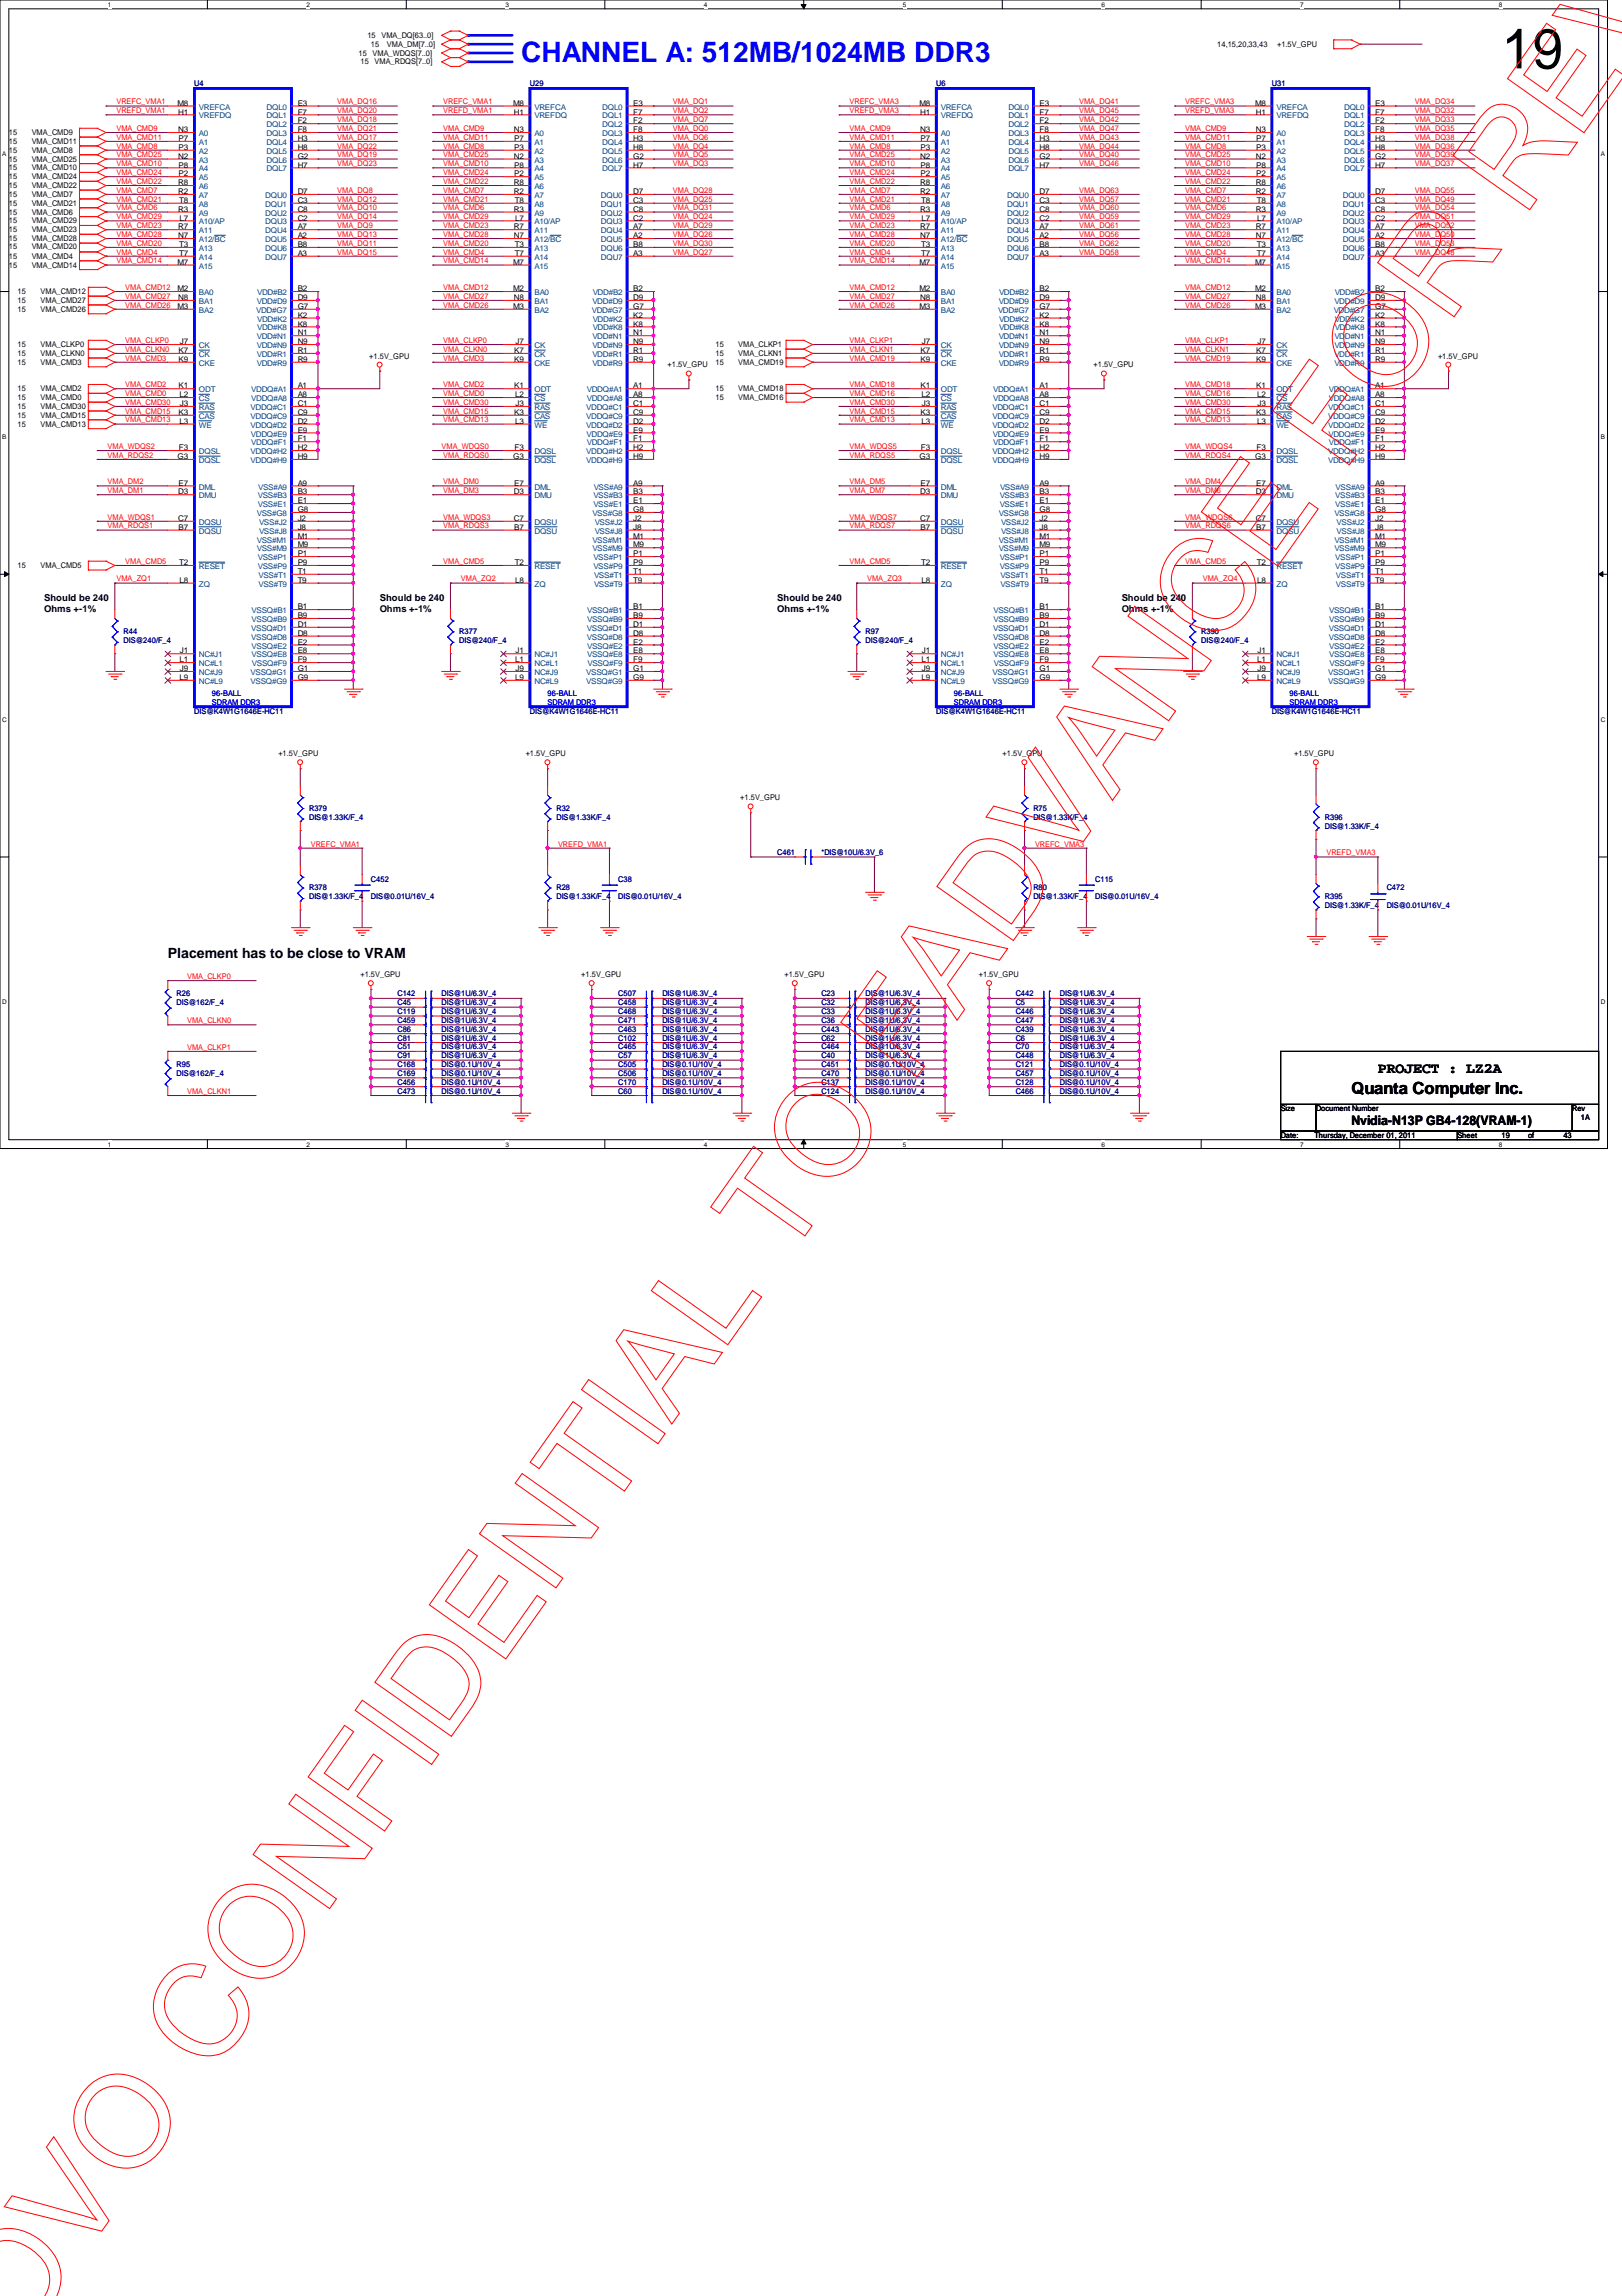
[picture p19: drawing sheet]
<svg xmlns="http://www.w3.org/2000/svg" width="210mm" height="297mm" viewBox="0 0 210 297" stroke-linecap="round" stroke-linejoin="round" font-family="sans-serif">
<defs><g id="words">
<text font-size="7.3" x="194.3" y="8.8">19</text>
<text font-size="3.6" fill="#00f" x="67.4" y="8">CHANNEL A: 512MB/1024MB DDR3</text>
<text font-size="2.2" x="174.9" y="141.5">Quanta Computer Inc.</text>
<text font-size="1.9" x="178.3" y="138.8">PROJECT : LZ2A</text>
<text font-size="1.8" x="21.7" y="124">Placement has to be close to VRAM</text>
<text font-size="1.7" x="174.9" y="145.6">Nvidia-N13P GB4-128(VRAM-1)</text>
<g font-size="1.2">
<text x="5.7" y="77.7">Should be 240</text>
<text x="49.1" y="77.7">Should be 240</text>
<text x="100.6" y="77.7">Should be 240</text>
<text x="145.2" y="77.7">Should be 240</text>
<text x="5.7" y="79.2">Ohms +-1%</text>
<text x="49.1" y="79.2">Ohms +-1%</text>
<text x="100.6" y="79.2">Ohms +-1%</text>
<text x="145.2" y="79.2">Ohms +-1%</text>
</g>
<g font-size="1">
<text x="47.5" y="4.9">15</text>
<text x="49.4" y="4.9">VMA_DQ[63..0]</text>
<text x="46.4" y="7.2">15</text>
<text x="46.7" y="8.3">15</text>
<text x="48" y="6.1">15</text>
<text x="48.2" y="7.2">VMA_WDQS[7..0]</text>
<text x="48.5" y="8.3">VMA_RDQS[7..0]</text>
<text x="50.1" y="6.1">VMA_DM[7..0]</text>
<text x="157.5" y="6.1">14,15,20,33,43</text>
<text x="165.3" y="6.1">+1.5V_GPU</text>
<text x="1.1" y="17.5">15</text>
<text x="4.1" y="17.5">VMA_CMD9</text>
<text x="23" y="13.7">M8</text>
<text x="23.1" y="17.1">N3</text>
<text x="23.1" y="14.8">H1</text>
<text x="38.5" y="13.7">E3</text>
<text x="38.5" y="14.8">F7</text>
<text x="38.5" y="16">F2</text>
<text x="38.5" y="17.1">F8</text>
<text x="66.4" y="13.7">M8</text>
<text x="66.5" y="17.1">N3</text>
<text x="66.5" y="14.8">H1</text>
<text x="82" y="13.7">E3</text>
<text x="82" y="14.8">F7</text>
<text x="82" y="16">F2</text>
<text x="82" y="17.1">F8</text>
<text x="119" y="13.7">M8</text>
<text x="119.1" y="17.1">N3</text>
<text x="119.1" y="14.8">H1</text>
<text x="134.5" y="13.7">E3</text>
<text x="134.5" y="14.8">F7</text>
<text x="134.5" y="16">F2</text>
<text x="134.5" y="17.1">F8</text>
<text x="162.4" y="13.7">M8</text>
<text x="162.5" y="17.1">N3</text>
<text x="162.5" y="14.8">H1</text>
<text x="178" y="13.7">E3</text>
<text x="178" y="14.8">F7</text>
<text x="178" y="16">F2</text>
<text x="178" y="17.1">F8</text>
<text x="1.1" y="18.6">15</text>
<text x="1.1" y="19.8">15</text>
<text x="1.1" y="20.9">15</text>
<text x="1.1" y="22.1">15</text>
<text x="1.1" y="23.2">15</text>
<text x="4.1" y="18.6">VMA_CMD11</text>
<text x="4.1" y="19.8">VMA_CMD8</text>
<text x="4.1" y="20.9">VMA_CMD25</text>
<text x="4.1" y="22.1">VMA_CMD10</text>
<text x="4.1" y="23.2">VMA_CMD24</text>
<text x="23.1" y="20.5">N2</text>
<text x="23.1" y="24">R8</text>
<text x="23.1" y="19.4">P3</text>
<text x="23.1" y="21.7">P8</text>
<text x="23.1" y="22.8">P2</text>
<text x="23.1" y="18.2">P7</text>
<text x="38.5" y="18.2">H3</text>
<text x="38.5" y="19.4">H8</text>
<text x="38.5" y="20.5">G2</text>
<text x="38.5" y="21.7">H7</text>
<text x="66.5" y="20.5">N2</text>
<text x="66.5" y="24">R8</text>
<text x="66.5" y="19.4">P3</text>
<text x="66.5" y="21.7">P8</text>
<text x="66.5" y="22.8">P2</text>
<text x="66.5" y="18.2">P7</text>
<text x="82" y="18.2">H3</text>
<text x="82" y="19.4">H8</text>
<text x="82" y="20.5">G2</text>
<text x="82" y="21.7">H7</text>
<text x="119.1" y="20.5">N2</text>
<text x="119.1" y="24">R8</text>
<text x="119.1" y="19.4">P3</text>
<text x="119.1" y="21.7">P8</text>
<text x="119.1" y="22.8">P2</text>
<text x="119.1" y="18.2">P7</text>
<text x="134.5" y="18.2">H3</text>
<text x="134.5" y="19.4">H8</text>
<text x="134.5" y="20.5">G2</text>
<text x="134.5" y="21.7">H7</text>
<text x="162.5" y="20.5">N2</text>
<text x="162.5" y="24">R8</text>
<text x="162.6" y="19.4">P3</text>
<text x="162.6" y="21.7">P8</text>
<text x="162.6" y="22.8">P2</text>
<text x="162.6" y="18.2">P7</text>
<text x="178" y="18.2">H3</text>
<text x="178" y="19.4">H8</text>
<text x="178" y="20.5">G2</text>
<text x="178" y="21.7">H7</text>
<text x="1.1" y="24.3">15</text>
<text x="1.1" y="25.5">15</text>
<text x="1.1" y="26.6">15</text>
<text x="1.1" y="27.8">15</text>
<text x="1.1" y="28.9">15</text>
<text x="4.1" y="24.3">VMA_CMD22</text>
<text x="4.1" y="25.5">VMA_CMD7</text>
<text x="4.1" y="26.6">VMA_CMD21</text>
<text x="4.1" y="27.8">VMA_CMD6</text>
<text x="4.1" y="28.9">VMA_CMD29</text>
<text x="23.1" y="25.1">R2</text>
<text x="23.1" y="27.4">R3</text>
<text x="23.1" y="29.7">R7</text>
<text x="23.2" y="26.2">T8</text>
<text x="23.2" y="28.5">L7</text>
<text x="38.5" y="26.2">C3</text>
<text x="38.5" y="27.4">C8</text>
<text x="38.5" y="28.5">C2</text>
<text x="38.5" y="29.7">A7</text>
<text x="38.5" y="25.1">D7</text>
<text x="66.5" y="25.1">R2</text>
<text x="66.5" y="27.4">R3</text>
<text x="66.5" y="29.7">R7</text>
<text x="66.6" y="26.2">T8</text>
<text x="66.7" y="28.5">L7</text>
<text x="82" y="26.2">C3</text>
<text x="82" y="27.4">C8</text>
<text x="82" y="28.5">C2</text>
<text x="82" y="29.7">A7</text>
<text x="82" y="25.1">D7</text>
<text x="119.1" y="25.1">R2</text>
<text x="119.1" y="27.4">R3</text>
<text x="119.1" y="29.7">R7</text>
<text x="119.2" y="26.2">T8</text>
<text x="119.3" y="28.5">L7</text>
<text x="134.5" y="26.2">C3</text>
<text x="134.5" y="27.4">C8</text>
<text x="134.5" y="28.5">C2</text>
<text x="134.5" y="29.7">A7</text>
<text x="134.5" y="25.1">D7</text>
<text x="162.5" y="25.1">R2</text>
<text x="162.5" y="27.4">R3</text>
<text x="162.5" y="29.7">R7</text>
<text x="162.6" y="26.2">T8</text>
<text x="162.7" y="28.5">L7</text>
<text x="178" y="26.2">C3</text>
<text x="178" y="27.4">C8</text>
<text x="178" y="28.5">C2</text>
<text x="178" y="29.7">A7</text>
<text x="178" y="25.1">D7</text>
<text x="1.1" y="30.1">15</text>
<text x="1.1" y="31.2">15</text>
<text x="1.1" y="32.2">15</text>
<text x="1.1" y="33.5">15</text>
<text x="1.1" y="34.6">15</text>
<text x="4.1" y="30.1">VMA_CMD23</text>
<text x="4.1" y="31.2">VMA_CMD28</text>
<text x="4.1" y="32.2">VMA_CMD20</text>
<text x="4.1" y="33.5">VMA_CMD4</text>
<text x="4.1" y="34.6">VMA_CMD14</text>
<text x="23" y="34.2">M7</text>
<text x="23.1" y="30.8">N7</text>
<text x="23.2" y="32">T3</text>
<text x="23.2" y="33.1">T7</text>
<text x="38.5" y="30.8">A2</text>
<text x="38.5" y="32">B8</text>
<text x="38.5" y="33.1">A3</text>
<text x="66.4" y="34.2">M7</text>
<text x="66.5" y="30.8">N7</text>
<text x="66.6" y="32">T3</text>
<text x="66.6" y="33.1">T7</text>
<text x="82" y="30.8">A2</text>
<text x="82" y="32">B8</text>
<text x="82" y="33.1">A3</text>
<text x="119" y="34.2">M7</text>
<text x="119.1" y="30.8">N7</text>
<text x="119.2" y="32">T3</text>
<text x="119.2" y="33.1">T7</text>
<text x="134.5" y="30.8">A2</text>
<text x="134.5" y="32">B8</text>
<text x="134.5" y="33.1">A3</text>
<text x="162.4" y="34.2">M7</text>
<text x="162.5" y="30.8">N7</text>
<text x="162.6" y="32">T3</text>
<text x="162.6" y="33.1">T7</text>
<text x="178" y="30.8">A2</text>
<text x="178" y="32">B8</text>
<text x="178" y="33.1">A3</text>
<text x="2.3" y="38.1">15</text>
<text x="2.3" y="39.2">15</text>
<text x="2.3" y="40.3">15</text>
<text x="5.2" y="38.1">VMA_CMD12</text>
<text x="5.2" y="39.2">VMA_CMD27</text>
<text x="5.2" y="40.3">VMA_CMD26</text>
<text x="23" y="37.7">M2</text>
<text x="23" y="40">M3</text>
<text x="23.1" y="38.8">N8</text>
<text x="38.5" y="37.7">B2</text>
<text x="38.5" y="38.8">D9</text>
<text x="38.5" y="40">G7</text>
<text x="38.5" y="41.1">K2</text>
<text x="66.4" y="37.7">M2</text>
<text x="66.4" y="40">M3</text>
<text x="66.5" y="38.8">N8</text>
<text x="82" y="37.7">B2</text>
<text x="82" y="38.8">D9</text>
<text x="82" y="40">G7</text>
<text x="82" y="41.1">K2</text>
<text x="119" y="37.7">M2</text>
<text x="119" y="40">M3</text>
<text x="119.1" y="38.8">N8</text>
<text x="134.5" y="37.7">B2</text>
<text x="134.5" y="38.8">D9</text>
<text x="134.5" y="40">G7</text>
<text x="134.5" y="41.1">K2</text>
<text x="162.4" y="37.7">M2</text>
<text x="162.4" y="40">M3</text>
<text x="162.5" y="38.8">N8</text>
<text x="178" y="37.7">B2</text>
<text x="178" y="38.8">D9</text>
<text x="178" y="40">G7</text>
<text x="178" y="41.1">K2</text>
<text x="2.3" y="47.2">15</text>
<text x="2.3" y="44.9">15</text>
<text x="2.3" y="46.1">15</text>
<text x="5.2" y="47.2">VMA_CMD3</text>
<text x="5.2" y="44.9">VMA_CLKP0</text>
<text x="5.2" y="46.1">VMA_CLKN0</text>
<text x="23.1" y="46.8">K9</text>
<text x="23.1" y="45.7">K7</text>
<text x="23.3" y="44.5">J7</text>
<text x="38.5" y="42.2">K8</text>
<text x="38.5" y="43.4">N1</text>
<text x="38.5" y="44.5">N9</text>
<text x="38.5" y="45.7">R1</text>
<text x="38.5" y="46.8">R9</text>
<text x="47.8" y="46.4">+1.5V_GPU</text>
<text x="66.5" y="46.8">K9</text>
<text x="66.5" y="45.7">K7</text>
<text x="66.7" y="44.5">J7</text>
<text x="82" y="42.2">K8</text>
<text x="82" y="43.4">N1</text>
<text x="82" y="44.5">N9</text>
<text x="82" y="45.7">R1</text>
<text x="82" y="46.8">R9</text>
<text x="86.4" y="47.5">+1.5V_GPU</text>
<text x="92.6" y="44.9">15</text>
<text x="92.6" y="46.1">15</text>
<text x="92.6" y="47.2">15</text>
<text x="95.5" y="44.9">VMA_CLKP1</text>
<text x="95.5" y="46.1">VMA_CLKN1</text>
<text x="95.5" y="47.2">VMA_CMD19</text>
<text x="119.1" y="46.8">K9</text>
<text x="119.1" y="45.7">K7</text>
<text x="119.3" y="44.5">J7</text>
<text x="134.5" y="42.2">K8</text>
<text x="134.5" y="43.4">N1</text>
<text x="134.5" y="44.5">N9</text>
<text x="134.5" y="45.7">R1</text>
<text x="134.5" y="46.8">R9</text>
<text x="141.5" y="47.5">+1.5V_GPU</text>
<text x="162.6" y="46.8">K9</text>
<text x="162.6" y="45.7">K7</text>
<text x="162.7" y="44.5">J7</text>
<text x="178" y="42.2">K8</text>
<text x="178" y="43.4">N1</text>
<text x="178" y="44.5">N9</text>
<text x="178" y="45.7">R1</text>
<text x="178" y="46.8">R9</text>
<text x="186.1" y="46.4">+1.5V_GPU</text>
<text x="2.3" y="52.9">15</text>
<text x="2.3" y="51.8">15</text>
<text x="2.3" y="50.6">15</text>
<text x="5.2" y="52.9">VMA_CMD30</text>
<text x="5.2" y="51.8">VMA_CMD0</text>
<text x="5.2" y="50.6">VMA_CMD2</text>
<text x="23.1" y="53.7">K3</text>
<text x="23.1" y="50.2">K1</text>
<text x="23.2" y="51.4">L2</text>
<text x="23.3" y="52.5">J3</text>
<text x="38.5" y="50.2">A1</text>
<text x="38.5" y="51.4">A8</text>
<text x="38.5" y="52.5">C1</text>
<text x="38.5" y="53.7">C9</text>
<text x="66.5" y="53.7">K3</text>
<text x="66.5" y="50.2">K1</text>
<text x="66.7" y="51.4">L2</text>
<text x="66.7" y="52.5">J3</text>
<text x="82" y="50.2">A1</text>
<text x="82" y="51.4">A8</text>
<text x="82" y="52.5">C1</text>
<text x="82" y="53.7">C9</text>
<text x="92.6" y="51.8">15</text>
<text x="92.6" y="50.6">15</text>
<text x="95.5" y="51.8">VMA_CMD16</text>
<text x="95.5" y="50.6">VMA_CMD18</text>
<text x="119.1" y="53.7">K3</text>
<text x="119.1" y="50.2">K1</text>
<text x="119.3" y="51.4">L2</text>
<text x="119.3" y="52.5">J3</text>
<text x="134.5" y="50.2">A1</text>
<text x="134.5" y="51.4">A8</text>
<text x="134.5" y="52.5">C1</text>
<text x="134.5" y="53.7">C9</text>
<text x="162.6" y="53.7">K3</text>
<text x="162.6" y="50.2">K1</text>
<text x="162.7" y="51.4">L2</text>
<text x="162.7" y="52.5">J3</text>
<text x="178" y="50.2">A1</text>
<text x="178" y="51.4">A8</text>
<text x="178" y="52.5">C1</text>
<text x="178" y="53.7">C9</text>
<text x="2.3" y="54.1">15</text>
<text x="2.3" y="55.2">15</text>
<text x="5.2" y="54.1">VMA_CMD15</text>
<text x="5.2" y="55.2">VMA_CMD13</text>
<text x="23" y="59.4">G3</text>
<text x="23.2" y="58.3">F3</text>
<text x="23.2" y="54.8">L3</text>
<text x="38.5" y="56">E9</text>
<text x="38.5" y="57.1">F1</text>
<text x="38.5" y="58.3">H2</text>
<text x="38.5" y="59.4">H9</text>
<text x="38.5" y="54.8">D2</text>
<text x="66.4" y="59.4">G3</text>
<text x="66.6" y="58.3">F3</text>
<text x="66.7" y="54.8">L3</text>
<text x="82" y="56">E9</text>
<text x="82" y="57.1">F1</text>
<text x="82" y="58.3">H2</text>
<text x="82" y="59.4">H9</text>
<text x="82" y="54.8">D2</text>
<text x="119" y="59.4">G3</text>
<text x="119.2" y="58.3">F3</text>
<text x="119.3" y="54.8">L3</text>
<text x="134.5" y="56">E9</text>
<text x="134.5" y="57.1">F1</text>
<text x="134.5" y="58.3">H2</text>
<text x="134.5" y="59.4">H9</text>
<text x="134.5" y="54.8">D2</text>
<text x="162.4" y="59.4">G3</text>
<text x="162.6" y="58.3">F3</text>
<text x="162.7" y="54.8">L3</text>
<text x="178" y="56">E9</text>
<text x="178" y="57.1">F1</text>
<text x="178" y="58.3">H2</text>
<text x="178" y="59.4">H9</text>
<text x="178" y="54.8">D2</text>
<text x="23.1" y="64">D3</text>
<text x="23.1" y="62.8">E7</text>
<text x="38.5" y="62.8">A9</text>
<text x="38.5" y="65.1">E1</text>
<text x="38.5" y="64">B3</text>
<text x="66.5" y="64">D3</text>
<text x="66.5" y="62.8">E7</text>
<text x="82" y="62.8">A9</text>
<text x="82" y="65.1">E1</text>
<text x="82" y="64">B3</text>
<text x="119.1" y="64">D3</text>
<text x="119.1" y="62.8">E7</text>
<text x="134.5" y="62.8">A9</text>
<text x="134.5" y="65.1">E1</text>
<text x="134.5" y="64">B3</text>
<text x="162.5" y="64">D3</text>
<text x="162.6" y="62.8">E7</text>
<text x="178" y="62.8">A9</text>
<text x="178" y="65.1">E1</text>
<text x="178" y="64">B3</text>
<text x="23.1" y="67.4">C7</text>
<text x="23.1" y="68.5">B7</text>
<text x="38.5" y="66.3">G8</text>
<text x="38.5" y="67.4">J2</text>
<text x="38.5" y="68.5">J8</text>
<text x="38.5" y="69.7">M1</text>
<text x="38.5" y="70.8">M9</text>
<text x="38.5" y="72">P1</text>
<text x="66.5" y="67.4">C7</text>
<text x="66.5" y="68.5">B7</text>
<text x="82" y="66.3">G8</text>
<text x="82" y="67.4">J2</text>
<text x="82" y="68.5">J8</text>
<text x="82" y="69.7">M1</text>
<text x="82" y="70.8">M9</text>
<text x="82" y="72">P1</text>
<text x="119.1" y="67.4">C7</text>
<text x="119.1" y="68.5">B7</text>
<text x="134.5" y="66.3">G8</text>
<text x="134.5" y="67.4">J2</text>
<text x="134.5" y="68.5">J8</text>
<text x="134.5" y="69.7">M1</text>
<text x="134.5" y="70.8">M9</text>
<text x="134.5" y="72">P1</text>
<text x="162.5" y="67.4">C7</text>
<text x="162.6" y="68.5">B7</text>
<text x="178" y="66.3">G8</text>
<text x="178" y="67.4">J2</text>
<text x="178" y="68.5">J8</text>
<text x="178" y="69.7">M1</text>
<text x="178" y="70.8">M9</text>
<text x="178" y="72">P1</text>
<text x="2.3" y="73.5">15</text>
<text x="5.2" y="73.5">VMA_CMD5</text>
<text x="23.2" y="73.1">T2</text>
<text x="23.2" y="75.4">L8</text>
<text x="38.5" y="73.1">P9</text>
<text x="38.5" y="74.3">T1</text>
<text x="38.5" y="75.4">T9</text>
<text x="66.6" y="73.1">T2</text>
<text x="66.7" y="75.4">L8</text>
<text x="82" y="73.1">P9</text>
<text x="82" y="74.3">T1</text>
<text x="82" y="75.4">T9</text>
<text x="119.2" y="73.1">T2</text>
<text x="119.3" y="75.4">L8</text>
<text x="134.5" y="73.1">P9</text>
<text x="134.5" y="74.3">T1</text>
<text x="134.5" y="75.4">T9</text>
<text x="162.6" y="73.1">T2</text>
<text x="162.7" y="75.4">L8</text>
<text x="178" y="73.1">P9</text>
<text x="178" y="74.3">T1</text>
<text x="178" y="75.4">T9</text>
<text x="38.5" y="81.1">D1</text>
<text x="38.5" y="78.8">B1</text>
<text x="38.5" y="80">B9</text>
<text x="38.5" y="82.3">D8</text>
<text x="38.5" y="83.4">E2</text>
<text x="82" y="81.1">D1</text>
<text x="82" y="78.8">B1</text>
<text x="82" y="80">B9</text>
<text x="82" y="82.3">D8</text>
<text x="82" y="83.4">E2</text>
<text x="134.5" y="81.1">D1</text>
<text x="134.5" y="78.8">B1</text>
<text x="134.5" y="80">B9</text>
<text x="134.5" y="82.3">D8</text>
<text x="134.5" y="83.4">E2</text>
<text x="178" y="81.1">D1</text>
<text x="178" y="78.8">B1</text>
<text x="178" y="80">B9</text>
<text x="178" y="82.3">D8</text>
<text x="178" y="83.4">E2</text>
<text x="23.2" y="85.7">L1</text>
<text x="23.2" y="88">L9</text>
<text x="23.3" y="84.5">J1</text>
<text x="23.3" y="86.8">J9</text>
<text x="38.5" y="84.5">E8</text>
<text x="38.5" y="85.7">F9</text>
<text x="38.5" y="86.8">G1</text>
<text x="38.5" y="88">G9</text>
<text x="66.7" y="85.7">L1</text>
<text x="66.7" y="88">L9</text>
<text x="66.7" y="84.5">J1</text>
<text x="66.7" y="86.8">J9</text>
<text x="82" y="84.5">E8</text>
<text x="82" y="85.7">F9</text>
<text x="82" y="86.8">G1</text>
<text x="82" y="88">G9</text>
<text x="119.3" y="85.7">L1</text>
<text x="119.3" y="88">L9</text>
<text x="119.3" y="84.5">J1</text>
<text x="119.3" y="86.8">J9</text>
<text x="134.5" y="84.5">E8</text>
<text x="134.5" y="85.7">F9</text>
<text x="134.5" y="86.8">G1</text>
<text x="134.5" y="88">G9</text>
<text x="162.7" y="85.7">L1</text>
<text x="162.7" y="88">L9</text>
<text x="162.7" y="84.5">J1</text>
<text x="162.7" y="86.8">J9</text>
<text x="178" y="84.5">E8</text>
<text x="178" y="85.7">F9</text>
<text x="178" y="86.8">G1</text>
<text x="178" y="88">G9</text>
<text x="36" y="97.8">+1.5V_GPU</text>
<text x="68" y="97.8">+1.5V_GPU</text>
<text x="129.8" y="97.8">+1.5V_GPU</text>
<text x="167.5" y="97.8">+1.5V_GPU</text>
<text x="95.8" y="103.5">+1.5V_GPU</text>
<text x="46.7" y="126.4">+1.5V_GPU</text>
<text x="75.2" y="126.4">+1.5V_GPU</text>
<text x="101.5" y="126.4">+1.5V_GPU</text>
<text x="126.7" y="126.4">+1.5V_GPU</text>
<text x="165.7" y="143.8">Size</text>
<text x="170.3" y="143.8">Document Number</text>
<text x="203.5" y="143.8">Rev</text>
<text x="165.7" y="147.2">Date:</text>
<text x="170.1" y="147.2">Thursday, December 01, 2011</text>
<text x="188.6" y="147.2">Sheet</text>
<text x="194.3" y="147.2">19</text>
<text x="197.7" y="147.2">of</text>
<text x="202.3" y="147.2">43</text>
<text x="204.6" y="144.9">1A</text>
</g>
<g font-size="1" fill="#000080">
<text x="25.1" y="11.2">U4</text>
<text x="68.6" y="11.2">U29</text>
<text x="121.2" y="11.2">U6</text>
<text x="164.6" y="11.2">U31</text>
<text x="16" y="82">R44</text>
<text x="16" y="83.2">DIS@240/F_4</text>
<text x="59.4" y="82">R377</text>
<text x="59.4" y="83.2">DIS@240/F_4</text>
<text x="112" y="82">R97</text>
<text x="112" y="83.2">DIS@240/F_4</text>
<text x="155.4" y="82">R390</text>
<text x="155.4" y="83.2">DIS@240/F_4</text>
<text x="25.1" y="92.3">DIS@K4W1G1646E-HC11</text>
<text x="68.6" y="92.3">DIS@K4W1G1646E-HC11</text>
<text x="121.2" y="92.3">DIS@K4W1G1646E-HC11</text>
<text x="164.6" y="92.3">DIS@K4W1G1646E-HC11</text>
<text x="40" y="104.9">R379</text>
<text x="40" y="106">DIS@1.33K/F_4</text>
<text x="72" y="104.9">R32</text>
<text x="72" y="106">DIS@1.33K/F_4</text>
<text x="133.7" y="104.9">R75</text>
<text x="133.7" y="106">DIS@1.33K/F_4</text>
<text x="171.4" y="106">R396</text>
<text x="171.4" y="107.2">DIS@1.33K/F_4</text>
<text x="100.6" y="110.6">C461</text>
<text x="106.3" y="110.6">*DIS@10U/6.3V_6</text>
<text x="40" y="115.2">R378</text>
<text x="40" y="116.3">DIS@1.33K/F_4</text>
<text x="48" y="114">C452</text>
<text x="48" y="116.3">DIS@0.01U/16V_4</text>
<text x="72" y="115.2">R28</text>
<text x="72" y="116.3">DIS@1.33K/F_4</text>
<text x="80" y="114">C38</text>
<text x="80" y="116.3">DIS@0.01U/16V_4</text>
<text x="133.7" y="115.2">R80</text>
<text x="133.7" y="116.3">DIS@1.33K/F_4</text>
<text x="141.7" y="114">C115</text>
<text x="141.7" y="116.3">DIS@0.01U/16V_4</text>
<text x="171.4" y="116.3">R395</text>
<text x="171.4" y="117.5">DIS@1.33K/F_4</text>
<text x="179.5" y="115.2">C472</text>
<text x="179.5" y="117.5">DIS@0.01U/16V_4</text>
<text x="22.9" y="128.9">R26</text>
<text x="22.9" y="130">DIS@162/F_4</text>
<text x="51.4" y="130">C45</text>
<text x="51.4" y="131.2">C119</text>
<text x="51.4" y="128.9">C142</text>
<text x="57.1" y="130">DIS@1U/6.3V_4</text>
<text x="57.1" y="131.2">DIS@1U/6.3V_4</text>
<text x="57.1" y="128.9">DIS@1U/6.3V_4</text>
<text x="80" y="130">C458</text>
<text x="80" y="131.2">C468</text>
<text x="80" y="128.9">C507</text>
<text x="85.7" y="130">DIS@1U/6.3V_4</text>
<text x="85.7" y="131.2">DIS@1U/6.3V_4</text>
<text x="85.7" y="128.9">DIS@1U/6.3V_4</text>
<text x="106.3" y="130">C32</text>
<text x="106.3" y="131.2">C33</text>
<text x="106.3" y="128.9">C23</text>
<text x="112" y="130">DIS@1U/6.3V_4</text>
<text x="112" y="131.2">DIS@1U/6.3V_4</text>
<text x="112" y="128.9">DIS@1U/6.3V_4</text>
<text x="131.4" y="131.2">C446</text>
<text x="131.4" y="130">C5</text>
<text x="131.4" y="128.9">C442</text>
<text x="137.2" y="130">DIS@1U/6.3V_4</text>
<text x="137.2" y="131.2">DIS@1U/6.3V_4</text>
<text x="137.2" y="128.9">DIS@1U/6.3V_4</text>
<text x="51.4" y="133.5">C86</text>
<text x="51.4" y="132.3">C459</text>
<text x="51.4" y="134.6">C81</text>
<text x="51.4" y="136.9">C91</text>
<text x="51.4" y="135.8">C51</text>
<text x="57.1" y="133.5">DIS@1U/6.3V_4</text>
<text x="57.1" y="132.3">DIS@1U/6.3V_4</text>
<text x="57.1" y="134.6">DIS@1U/6.3V_4</text>
<text x="57.1" y="136.9">DIS@1U/6.3V_4</text>
<text x="57.1" y="135.8">DIS@1U/6.3V_4</text>
<text x="80" y="134.6">C102</text>
<text x="80" y="135.8">C465</text>
<text x="80" y="132.3">C471</text>
<text x="80" y="136.9">C57</text>
<text x="80" y="133.5">C463</text>
<text x="85.7" y="134.6">DIS@1U/6.3V_4</text>
<text x="85.7" y="135.8">DIS@1U/6.3V_4</text>
<text x="85.7" y="132.3">DIS@1U/6.3V_4</text>
<text x="85.7" y="136.9">DIS@1U/6.3V_4</text>
<text x="85.7" y="133.5">DIS@1U/6.3V_4</text>
<text x="106.3" y="134.6">C62</text>
<text x="106.3" y="136.9">C40</text>
<text x="106.3" y="132.3">C36</text>
<text x="106.3" y="135.8">C464</text>
<text x="106.3" y="133.5">C443</text>
<text x="112" y="134.6">DIS@1U/6.3V_4</text>
<text x="112" y="136.9">DIS@1U/6.3V_4</text>
<text x="112" y="132.3">DIS@1U/6.3V_4</text>
<text x="112" y="135.8">DIS@1U/6.3V_4</text>
<text x="112" y="133.5">DIS@1U/6.3V_4</text>
<text x="131.4" y="136.9">C448</text>
<text x="131.4" y="135.8">C70</text>
<text x="131.4" y="133.5">C439</text>
<text x="131.4" y="132.3">C447</text>
<text x="131.4" y="134.6">C6</text>
<text x="137.2" y="135.8">DIS@1U/6.3V_4</text>
<text x="137.2" y="134.6">DIS@1U/6.3V_4</text>
<text x="137.2" y="136.9">DIS@1U/6.3V_4</text>
<text x="137.2" y="133.5">DIS@1U/6.3V_4</text>
<text x="137.2" y="132.3">DIS@1U/6.3V_4</text>
<text x="22.9" y="138">R95</text>
<text x="22.9" y="139.2">DIS@162/F_4</text>
<text x="51.4" y="139.2">C169</text>
<text x="51.4" y="141.5">C473</text>
<text x="51.4" y="140.3">C456</text>
<text x="51.4" y="138">C168</text>
<text x="57.1" y="139.2">DIS@0.1U/10V_4</text>
<text x="57.1" y="141.5">DIS@0.1U/10V_4</text>
<text x="57.1" y="140.3">DIS@0.1U/10V_4</text>
<text x="57.1" y="138">DIS@0.1U/10V_4</text>
<text x="80" y="140.3">C170</text>
<text x="80" y="138">C505</text>
<text x="80" y="141.5">C60</text>
<text x="80" y="139.2">C506</text>
<text x="85.7" y="140.3">DIS@0.1U/10V_4</text>
<text x="85.7" y="138">DIS@0.1U/10V_4</text>
<text x="85.7" y="141.5">DIS@0.1U/10V_4</text>
<text x="85.7" y="139.2">DIS@0.1U/10V_4</text>
<text x="106.3" y="140.3">C137</text>
<text x="106.3" y="139.2">C470</text>
<text x="106.3" y="138">C451</text>
<text x="106.3" y="141.5">C124</text>
<text x="112" y="140.3">DIS@0.1U/10V_4</text>
<text x="112" y="139.2">DIS@0.1U/10V_4</text>
<text x="112" y="138">DIS@0.1U/10V_4</text>
<text x="112" y="141.5">DIS@0.1U/10V_4</text>
<text x="131.4" y="141.5">C466</text>
<text x="131.4" y="139.2">C457</text>
<text x="131.4" y="140.3">C128</text>
<text x="131.4" y="138">C121</text>
<text x="137.2" y="141.5">DIS@0.1U/10V_4</text>
<text x="137.2" y="139.2">DIS@0.1U/10V_4</text>
<text x="137.2" y="140.3">DIS@0.1U/10V_4</text>
<text x="137.2" y="138">DIS@0.1U/10V_4</text>
</g>
<g font-size="1" fill="#f00">
<text x="15.1" y="13.5">VREFC_VMA1</text>
<text x="15.1" y="14.6">VREFD_VMA1</text>
<text x="15.1" y="16.9">VMA_CMD9</text>
<text x="43.6" y="16.9">VMA_DQ21</text>
<text x="43.6" y="13.5">VMA_DQ16</text>
<text x="43.6" y="15.8">VMA_DQ18</text>
<text x="43.6" y="14.6">VMA_DQ20</text>
<text x="57.4" y="13.5">VREFC_VMA1</text>
<text x="57.4" y="14.6">VREFD_VMA1</text>
<text x="57.4" y="16.9">VMA_CMD9</text>
<text x="87.1" y="15.8">VMA_DQ7</text>
<text x="87.1" y="16.9">VMA_DQ0</text>
<text x="87.1" y="14.6">VMA_DQ2</text>
<text x="87.1" y="13.5">VMA_DQ1</text>
<text x="109.9" y="13.5">VREFC_VMA3</text>
<text x="109.9" y="14.6">VREFD_VMA3</text>
<text x="109.9" y="16.9">VMA_CMD9</text>
<text x="139.7" y="15.8">VMA_DQ42</text>
<text x="139.7" y="16.9">VMA_DQ47</text>
<text x="139.7" y="13.5">VMA_DQ41</text>
<text x="139.7" y="14.6">VMA_DQ45</text>
<text x="153.4" y="13.5">VREFC_VMA3</text>
<text x="153.4" y="14.6">VREFD_VMA3</text>
<text x="153.4" y="16.9">VMA_CMD9</text>
<text x="183.1" y="13.5">VMA_DQ34</text>
<text x="183.1" y="14.6">VMA_DQ32</text>
<text x="183.1" y="16.9">VMA_DQ35</text>
<text x="183.1" y="15.8">VMA_DQ33</text>
<text x="15.1" y="18.1">VMA_CMD11</text>
<text x="15.1" y="19.2">VMA_CMD8</text>
<text x="15.1" y="20.4">VMA_CMD25</text>
<text x="15.1" y="21.5">VMA_CMD10</text>
<text x="15.1" y="22.6">VMA_CMD24</text>
<text x="15.1" y="23.8">VMA_CMD22</text>
<text x="43.6" y="21.5">VMA_DQ23</text>
<text x="43.6" y="20.4">VMA_DQ19</text>
<text x="43.6" y="19.2">VMA_DQ22</text>
<text x="43.6" y="18.1">VMA_DQ17</text>
<text x="57.4" y="21.5">VMA_CMD10</text>
<text x="57.4" y="18.1">VMA_CMD11</text>
<text x="57.4" y="22.6">VMA_CMD24</text>
<text x="57.4" y="19.2">VMA_CMD8</text>
<text x="57.4" y="23.8">VMA_CMD22</text>
<text x="57.4" y="20.4">VMA_CMD25</text>
<text x="87.1" y="21.5">VMA_DQ3</text>
<text x="87.1" y="19.2">VMA_DQ4</text>
<text x="87.1" y="18.1">VMA_DQ6</text>
<text x="87.1" y="20.4">VMA_DQ5</text>
<text x="109.9" y="23.8">VMA_CMD22</text>
<text x="109.9" y="22.6">VMA_CMD24</text>
<text x="109.9" y="21.5">VMA_CMD10</text>
<text x="109.9" y="19.2">VMA_CMD8</text>
<text x="109.9" y="18.1">VMA_CMD11</text>
<text x="109.9" y="20.4">VMA_CMD25</text>
<text x="139.7" y="21.5">VMA_DQ46</text>
<text x="139.7" y="18.1">VMA_DQ43</text>
<text x="139.7" y="19.2">VMA_DQ44</text>
<text x="139.7" y="20.4">VMA_DQ40</text>
<text x="153.4" y="23.8">VMA_CMD22</text>
<text x="153.4" y="22.6">VMA_CMD24</text>
<text x="153.4" y="21.5">VMA_CMD10</text>
<text x="153.4" y="19.2">VMA_CMD8</text>
<text x="153.4" y="18.1">VMA_CMD11</text>
<text x="153.4" y="20.4">VMA_CMD25</text>
<text x="183.1" y="20.4">VMA_DQ39</text>
<text x="183.1" y="18.1">VMA_DQ38</text>
<text x="183.1" y="19.2">VMA_DQ36</text>
<text x="183.1" y="21.5">VMA_DQ37</text>
<text x="15.1" y="24.9">VMA_CMD7</text>
<text x="15.1" y="26.1">VMA_CMD21</text>
<text x="15.1" y="27.2">VMA_CMD6</text>
<text x="15.1" y="28.4">VMA_CMD29</text>
<text x="15.1" y="29.5">VMA_CMD23</text>
<text x="43.6" y="28.4">VMA_DQ14</text>
<text x="43.6" y="29.5">VMA_DQ9</text>
<text x="43.6" y="27.2">VMA_DQ10</text>
<text x="43.6" y="26.1">VMA_DQ12</text>
<text x="43.6" y="24.9">VMA_DQ8</text>
<text x="57.4" y="27.2">VMA_CMD6</text>
<text x="57.4" y="24.9">VMA_CMD7</text>
<text x="57.4" y="28.4">VMA_CMD29</text>
<text x="57.4" y="29.5">VMA_CMD23</text>
<text x="57.4" y="26.1">VMA_CMD21</text>
<text x="87.1" y="28.4">VMA_DQ24</text>
<text x="87.1" y="29.5">VMA_DQ29</text>
<text x="87.1" y="26.1">VMA_DQ25</text>
<text x="87.1" y="24.9">VMA_DQ28</text>
<text x="87.1" y="27.2">VMA_DQ31</text>
<text x="109.9" y="29.5">VMA_CMD23</text>
<text x="109.9" y="26.1">VMA_CMD21</text>
<text x="109.9" y="24.9">VMA_CMD7</text>
<text x="109.9" y="28.4">VMA_CMD29</text>
<text x="109.9" y="27.2">VMA_CMD6</text>
<text x="139.7" y="28.4">VMA_DQ59</text>
<text x="139.7" y="24.9">VMA_DQ63</text>
<text x="139.7" y="27.2">VMA_DQ60</text>
<text x="139.7" y="29.5">VMA_DQ61</text>
<text x="139.7" y="26.1">VMA_DQ57</text>
<text x="153.4" y="29.5">VMA_CMD23</text>
<text x="153.4" y="26.1">VMA_CMD21</text>
<text x="153.4" y="24.9">VMA_CMD7</text>
<text x="153.4" y="28.4">VMA_CMD29</text>
<text x="153.4" y="27.2">VMA_CMD6</text>
<text x="183.1" y="24.9">VMA_DQ55</text>
<text x="183.1" y="28.4">VMA_DQ51</text>
<text x="183.1" y="26.1">VMA_DQ49</text>
<text x="183.1" y="27.2">VMA_DQ54</text>
<text x="183.1" y="29.5">VMA_DQ52</text>
<text x="15.1" y="30.6">VMA_CMD28</text>
<text x="15.1" y="31.8">VMA_CMD20</text>
<text x="15.1" y="32.9">VMA_CMD4</text>
<text x="15.1" y="34.1">VMA_CMD14</text>
<text x="43.6" y="32.9">VMA_DQ15</text>
<text x="43.6" y="31.8">VMA_DQ11</text>
<text x="43.6" y="30.6">VMA_DQ13</text>
<text x="57.4" y="30.6">VMA_CMD28</text>
<text x="57.4" y="32.9">VMA_CMD4</text>
<text x="57.4" y="31.8">VMA_CMD20</text>
<text x="57.4" y="34.1">VMA_CMD14</text>
<text x="87.1" y="32.9">VMA_DQ27</text>
<text x="87.1" y="31.8">VMA_DQ30</text>
<text x="87.1" y="30.6">VMA_DQ26</text>
<text x="109.9" y="34.1">VMA_CMD14</text>
<text x="109.9" y="32.9">VMA_CMD4</text>
<text x="109.9" y="30.6">VMA_CMD28</text>
<text x="109.9" y="31.8">VMA_CMD20</text>
<text x="139.7" y="30.6">VMA_DQ56</text>
<text x="139.7" y="32.9">VMA_DQ58</text>
<text x="139.7" y="31.8">VMA_DQ62</text>
<text x="153.4" y="34.1">VMA_CMD14</text>
<text x="153.4" y="32.9">VMA_CMD4</text>
<text x="153.4" y="30.6">VMA_CMD28</text>
<text x="153.4" y="31.8">VMA_CMD20</text>
<text x="183.1" y="32.9">VMA_DQ48</text>
<text x="183.1" y="31.8">VMA_DQ53</text>
<text x="183.1" y="30.6">VMA_DQ50</text>
<text x="16.2" y="37.5">VMA_CMD12</text>
<text x="16.2" y="38.7">VMA_CMD27</text>
<text x="16.2" y="39.8">VMA_CMD26</text>
<text x="57.4" y="38.7">VMA_CMD27</text>
<text x="57.4" y="39.8">VMA_CMD26</text>
<text x="57.4" y="37.5">VMA_CMD12</text>
<text x="109.9" y="38.7">VMA_CMD27</text>
<text x="109.9" y="39.8">VMA_CMD26</text>
<text x="109.9" y="37.5">VMA_CMD12</text>
<text x="153.4" y="38.7">VMA_CMD27</text>
<text x="153.4" y="39.8">VMA_CMD26</text>
<text x="153.4" y="37.5">VMA_CMD12</text>
<text x="16.2" y="46.7">VMA_CMD3</text>
<text x="16.2" y="44.4">VMA_CLKP0</text>
<text x="16.2" y="45.5">VMA_CLKN0</text>
<text x="57.4" y="46.7">VMA_CMD3</text>
<text x="57.4" y="44.4">VMA_CLKP0</text>
<text x="57.4" y="45.5">VMA_CLKN0</text>
<text x="109.9" y="44.4">VMA_CLKP1</text>
<text x="109.9" y="45.5">VMA_CLKN1</text>
<text x="109.9" y="46.7">VMA_CMD19</text>
<text x="153.4" y="44.4">VMA_CLKP1</text>
<text x="153.4" y="45.5">VMA_CLKN1</text>
<text x="153.4" y="46.7">VMA_CMD19</text>
<text x="16.2" y="53.5">VMA_CMD15</text>
<text x="16.2" y="52.4">VMA_CMD30</text>
<text x="16.2" y="51.2">VMA_CMD0</text>
<text x="16.2" y="50.1">VMA_CMD2</text>
<text x="57.4" y="53.5">VMA_CMD15</text>
<text x="57.4" y="51.2">VMA_CMD0</text>
<text x="57.4" y="52.4">VMA_CMD30</text>
<text x="57.4" y="50.1">VMA_CMD2</text>
<text x="109.9" y="52.4">VMA_CMD30</text>
<text x="109.9" y="53.5">VMA_CMD15</text>
<text x="109.9" y="51.2">VMA_CMD16</text>
<text x="109.9" y="50.1">VMA_CMD18</text>
<text x="153.4" y="52.4">VMA_CMD30</text>
<text x="153.4" y="53.5">VMA_CMD15</text>
<text x="153.4" y="51.2">VMA_CMD16</text>
<text x="153.4" y="50.1">VMA_CMD18</text>
<text x="13.9" y="59.2">VMA_RDQS2</text>
<text x="13.9" y="58.1">VMA_WDQS2</text>
<text x="16.2" y="54.7">VMA_CMD13</text>
<text x="57.1" y="58.1">VMA_WDQS0</text>
<text x="57.4" y="54.7">VMA_CMD13</text>
<text x="57.4" y="59.2">VMA_RDQS0</text>
<text x="109.9" y="59.2">VMA_RDQS5</text>
<text x="109.9" y="58.1">VMA_WDQS5</text>
<text x="109.9" y="54.7">VMA_CMD13</text>
<text x="153.4" y="54.7">VMA_CMD13</text>
<text x="153.4" y="59.2">VMA_RDQS4</text>
<text x="153.4" y="58.1">VMA_WDQS4</text>
<text x="13.9" y="63.8">VMA_DM1</text>
<text x="13.9" y="62.7">VMA_DM2</text>
<text x="57.4" y="63.8">VMA_DM3</text>
<text x="57.4" y="62.7">VMA_DM0</text>
<text x="109.9" y="62.7">VMA_DM5</text>
<text x="109.9" y="63.8">VMA_DM7</text>
<text x="153.4" y="63.8">VMA_DM6</text>
<text x="153.4" y="62.7">VMA_DM4</text>
<text x="13.9" y="68.4">VMA_RDQS1</text>
<text x="13.9" y="67.2">VMA_WDQS1</text>
<text x="57.4" y="68.4">VMA_RDQS3</text>
<text x="57.4" y="67.2">VMA_WDQS3</text>
<text x="109.9" y="68.4">VMA_RDQS7</text>
<text x="109.9" y="67.2">VMA_WDQS7</text>
<text x="153.4" y="68.4">VMA_RDQS6</text>
<text x="153.4" y="67.2">VMA_WDQS6</text>
<text x="15.1" y="75.2">VMA_ZQ1</text>
<text x="16.2" y="72.9">VMA_CMD5</text>
<text x="57.4" y="72.9">VMA_CMD5</text>
<text x="59.6" y="75.2">VMA_ZQ2</text>
<text x="109.9" y="72.9">VMA_CMD5</text>
<text x="112.2" y="75.2">VMA_ZQ3</text>
<text x="153.4" y="72.9">VMA_CMD5</text>
<text x="155.7" y="75.2">VMA_ZQ4</text>
<text x="40.2" y="109.5">VREFC_VMA1</text>
<text x="72.2" y="109.5">VREFD_VMA1</text>
<text x="133.9" y="109.5">VREFC_VMA3</text>
<text x="171.7" y="110.7">VREFD_VMA3</text>
<text x="24.2" y="126.7">VMA_CLKP0</text>
<text x="24.2" y="132.4">VMA_CLKN0</text>
<text x="24.2" y="135.8">VMA_CLKP1</text>
<text x="24.2" y="141.5">VMA_CLKN1</text>
</g>
<g font-size="1" fill="#004080">
<text x="25.7" y="14.2">VREFCA</text>
<text x="25.7" y="17.6">A0</text>
<text x="25.7" y="15.3">VREFDQ</text>
<text x="34.5" y="14.2">DQL0</text>
<text x="34.5" y="15.3">DQL1</text>
<text x="34.5" y="16.5">DQL2</text>
<text x="34.5" y="17.6">DQL3</text>
<text x="69.2" y="14.2">VREFCA</text>
<text x="69.2" y="17.6">A0</text>
<text x="69.2" y="15.3">VREFDQ</text>
<text x="77.9" y="14.2">DQL0</text>
<text x="77.9" y="15.3">DQL1</text>
<text x="77.9" y="16.5">DQL2</text>
<text x="77.9" y="17.6">DQL3</text>
<text x="121.8" y="14.2">VREFCA</text>
<text x="121.8" y="17.6">A0</text>
<text x="121.8" y="15.3">VREFDQ</text>
<text x="130.5" y="14.2">DQL0</text>
<text x="130.5" y="15.3">DQL1</text>
<text x="130.5" y="16.5">DQL2</text>
<text x="130.5" y="17.6">DQL3</text>
<text x="165.2" y="14.2">VREFCA</text>
<text x="165.2" y="17.6">A0</text>
<text x="165.2" y="15.3">VREFDQ</text>
<text x="173.9" y="14.2">DQL0</text>
<text x="173.9" y="15.3">DQL1</text>
<text x="173.9" y="16.5">DQL2</text>
<text x="173.9" y="17.6">DQL3</text>
<text x="25.7" y="19.9">A2</text>
<text x="25.7" y="21">A3</text>
<text x="25.7" y="22.2">A4</text>
<text x="25.7" y="23.3">A5</text>
<text x="25.7" y="18.8">A1</text>
<text x="34.5" y="18.8">DQL4</text>
<text x="34.5" y="19.9">DQL5</text>
<text x="34.5" y="21">DQL6</text>
<text x="34.5" y="22.2">DQL7</text>
<text x="69.2" y="19.9">A2</text>
<text x="69.2" y="21">A3</text>
<text x="69.2" y="22.2">A4</text>
<text x="69.2" y="23.3">A5</text>
<text x="69.2" y="18.8">A1</text>
<text x="77.9" y="18.8">DQL4</text>
<text x="77.9" y="19.9">DQL5</text>
<text x="77.9" y="21">DQL6</text>
<text x="77.9" y="22.2">DQL7</text>
<text x="121.8" y="19.9">A2</text>
<text x="121.8" y="21">A3</text>
<text x="121.8" y="22.2">A4</text>
<text x="121.8" y="23.3">A5</text>
<text x="121.8" y="18.8">A1</text>
<text x="130.5" y="18.8">DQL4</text>
<text x="130.5" y="19.9">DQL5</text>
<text x="130.5" y="21">DQL6</text>
<text x="130.5" y="22.2">DQL7</text>
<text x="165.2" y="19.9">A2</text>
<text x="165.2" y="21">A3</text>
<text x="165.2" y="22.2">A4</text>
<text x="165.2" y="23.3">A5</text>
<text x="165.2" y="18.8">A1</text>
<text x="173.9" y="18.8">DQL4</text>
<text x="173.9" y="19.9">DQL5</text>
<text x="173.9" y="21">DQL6</text>
<text x="173.9" y="22.2">DQL7</text>
<text x="25.7" y="24.5">A6</text>
<text x="25.7" y="25.6">A7</text>
<text x="25.7" y="26.8">A8</text>
<text x="25.7" y="27.9">A9</text>
<text x="25.7" y="29">A10/AP</text>
<text x="34.3" y="26.8">DQU1</text>
<text x="34.3" y="27.9">DQU2</text>
<text x="34.3" y="29">DQU3</text>
<text x="34.3" y="25.6">DQU0</text>
<text x="69.2" y="24.5">A6</text>
<text x="69.2" y="25.6">A7</text>
<text x="69.2" y="26.8">A8</text>
<text x="69.2" y="27.9">A9</text>
<text x="69.2" y="29">A10/AP</text>
<text x="77.8" y="26.8">DQU1</text>
<text x="77.8" y="27.9">DQU2</text>
<text x="77.8" y="29">DQU3</text>
<text x="77.8" y="25.6">DQU0</text>
<text x="121.8" y="24.5">A6</text>
<text x="121.8" y="25.6">A7</text>
<text x="121.8" y="26.8">A8</text>
<text x="121.8" y="27.9">A9</text>
<text x="121.8" y="29">A10/AP</text>
<text x="130.3" y="26.8">DQU1</text>
<text x="130.3" y="27.9">DQU2</text>
<text x="130.3" y="29">DQU3</text>
<text x="130.3" y="25.6">DQU0</text>
<text x="165.2" y="24.5">A6</text>
<text x="165.2" y="25.6">A7</text>
<text x="165.2" y="26.8">A8</text>
<text x="165.2" y="27.9">A9</text>
<text x="165.2" y="29">A10/AP</text>
<text x="173.8" y="26.8">DQU1</text>
<text x="173.8" y="27.9">DQU2</text>
<text x="173.8" y="29">DQU3</text>
<text x="173.8" y="25.6">DQU0</text>
<text x="25.7" y="30.2">A11</text>
<text x="25.7" y="31.3">A12/BC</text>
<text x="25.7" y="32.5">A13</text>
<text x="25.7" y="33.6">A14</text>
<text x="25.7" y="34.8">A15</text>
<text x="34.3" y="30.2">DQU4</text>
<text x="34.3" y="31.3">DQU5</text>
<text x="34.3" y="32.5">DQU6</text>
<text x="34.3" y="33.6">DQU7</text>
<text x="69.2" y="30.2">A11</text>
<text x="69.2" y="31.3">A12/BC</text>
<text x="69.2" y="32.5">A13</text>
<text x="69.2" y="33.6">A14</text>
<text x="69.2" y="34.8">A15</text>
<text x="77.8" y="30.2">DQU4</text>
<text x="77.8" y="31.3">DQU5</text>
<text x="77.8" y="32.5">DQU6</text>
<text x="77.8" y="33.6">DQU7</text>
<text x="121.8" y="30.2">A11</text>
<text x="121.8" y="31.3">A12/BC</text>
<text x="121.8" y="32.5">A13</text>
<text x="121.8" y="33.6">A14</text>
<text x="121.8" y="34.8">A15</text>
<text x="130.3" y="30.2">DQU4</text>
<text x="130.3" y="31.3">DQU5</text>
<text x="130.3" y="32.5">DQU6</text>
<text x="130.3" y="33.6">DQU7</text>
<text x="165.2" y="30.2">A11</text>
<text x="165.2" y="31.3">A12/BC</text>
<text x="165.2" y="32.5">A13</text>
<text x="165.2" y="33.6">A14</text>
<text x="165.2" y="34.8">A15</text>
<text x="173.8" y="30.2">DQU4</text>
<text x="173.8" y="31.3">DQU5</text>
<text x="173.8" y="32.5">DQU6</text>
<text x="173.8" y="33.6">DQU7</text>
<text x="25.7" y="38.2">BA0</text>
<text x="25.7" y="39.3">BA1</text>
<text x="25.7" y="40.5">BA2</text>
<text x="33.1" y="40.5">VDD#G7</text>
<text x="33.2" y="39.3">VDD#D9</text>
<text x="33.3" y="38.2">VDD#B2</text>
<text x="33.3" y="41.6">VDD#K2</text>
<text x="69.2" y="38.2">BA0</text>
<text x="69.2" y="39.3">BA1</text>
<text x="69.2" y="40.5">BA2</text>
<text x="76.6" y="40.5">VDD#G7</text>
<text x="76.7" y="39.3">VDD#D9</text>
<text x="76.7" y="38.2">VDD#B2</text>
<text x="76.7" y="41.6">VDD#K2</text>
<text x="121.8" y="38.2">BA0</text>
<text x="121.8" y="39.3">BA1</text>
<text x="121.8" y="40.5">BA2</text>
<text x="129.2" y="40.5">VDD#G7</text>
<text x="129.2" y="39.3">VDD#D9</text>
<text x="129.3" y="38.2">VDD#B2</text>
<text x="129.3" y="41.6">VDD#K2</text>
<text x="165.2" y="38.2">BA0</text>
<text x="165.2" y="39.3">BA1</text>
<text x="165.2" y="40.5">BA2</text>
<text x="172.6" y="40.5">VDD#G7</text>
<text x="172.7" y="39.3">VDD#D9</text>
<text x="172.7" y="38.2">VDD#B2</text>
<text x="172.7" y="41.6">VDD#K2</text>
<text x="25.7" y="47.3">CKE</text>
<text x="25.7" y="45">CK</text>
<text x="25.7" y="46.2">CK</text>
<text x="33.2" y="43.9">VDD#N1</text>
<text x="33.2" y="45">VDD#N9</text>
<text x="33.2" y="46.2">VDD#R1</text>
<text x="33.2" y="47.3">VDD#R9</text>
<text x="33.3" y="42.8">VDD#K8</text>
<text x="69.2" y="47.3">CKE</text>
<text x="69.2" y="45">CK</text>
<text x="69.2" y="46.2">CK</text>
<text x="76.7" y="43.9">VDD#N1</text>
<text x="76.7" y="45">VDD#N9</text>
<text x="76.7" y="46.2">VDD#R1</text>
<text x="76.7" y="47.3">VDD#R9</text>
<text x="76.7" y="42.8">VDD#K8</text>
<text x="121.8" y="47.3">CKE</text>
<text x="121.8" y="45">CK</text>
<text x="121.8" y="46.2">CK</text>
<text x="129.2" y="43.9">VDD#N1</text>
<text x="129.2" y="45">VDD#N9</text>
<text x="129.2" y="46.2">VDD#R1</text>
<text x="129.2" y="47.3">VDD#R9</text>
<text x="129.3" y="42.8">VDD#K8</text>
<text x="165.2" y="47.3">CKE</text>
<text x="165.2" y="45">CK</text>
<text x="165.2" y="46.2">CK</text>
<text x="172.7" y="43.9">VDD#N1</text>
<text x="172.7" y="45">VDD#N9</text>
<text x="172.7" y="46.2">VDD#R1</text>
<text x="172.7" y="47.3">VDD#R9</text>
<text x="172.7" y="42.8">VDD#K8</text>
<text x="25.7" y="53">RAS</text>
<text x="25.7" y="51.9">CS</text>
<text x="25.7" y="50.8">ODT</text>
<text x="32.4" y="53">VDDQ#C1</text>
<text x="32.5" y="50.8">VDDQ#A1</text>
<text x="32.5" y="51.9">VDDQ#A8</text>
<text x="69.2" y="53">RAS</text>
<text x="69.2" y="51.9">CS</text>
<text x="69.2" y="50.8">ODT</text>
<text x="75.9" y="53">VDDQ#C1</text>
<text x="75.9" y="50.8">VDDQ#A1</text>
<text x="75.9" y="51.9">VDDQ#A8</text>
<text x="121.8" y="53">RAS</text>
<text x="121.8" y="51.9">CS</text>
<text x="121.8" y="50.8">ODT</text>
<text x="128.4" y="53">VDDQ#C1</text>
<text x="128.5" y="50.8">VDDQ#A1</text>
<text x="128.5" y="51.9">VDDQ#A8</text>
<text x="165.2" y="53">RAS</text>
<text x="165.2" y="51.9">CS</text>
<text x="165.2" y="50.8">ODT</text>
<text x="171.9" y="53">VDDQ#C1</text>
<text x="172" y="50.8">VDDQ#A1</text>
<text x="172" y="51.9">VDDQ#A8</text>
<text x="25.7" y="55.3">WE</text>
<text x="25.7" y="54.2">CAS</text>
<text x="25.7" y="58.8">DQSL</text>
<text x="25.7" y="59.9">DQSL</text>
<text x="32.4" y="54.2">VDDQ#C9</text>
<text x="32.4" y="58.8">VDDQ#H2</text>
<text x="32.4" y="59.9">VDDQ#H9</text>
<text x="32.4" y="55.3">VDDQ#D2</text>
<text x="32.5" y="56.5">VDDQ#E9</text>
<text x="32.5" y="57.6">VDDQ#F1</text>
<text x="69.2" y="55.3">WE</text>
<text x="69.2" y="54.2">CAS</text>
<text x="69.2" y="58.8">DQSL</text>
<text x="69.2" y="59.9">DQSL</text>
<text x="75.9" y="54.2">VDDQ#C9</text>
<text x="75.9" y="58.8">VDDQ#H2</text>
<text x="75.9" y="59.9">VDDQ#H9</text>
<text x="75.9" y="55.3">VDDQ#D2</text>
<text x="75.9" y="56.5">VDDQ#E9</text>
<text x="75.9" y="57.6">VDDQ#F1</text>
<text x="121.8" y="55.3">WE</text>
<text x="121.8" y="54.2">CAS</text>
<text x="121.8" y="58.8">DQSL</text>
<text x="121.8" y="59.9">DQSL</text>
<text x="128.4" y="54.2">VDDQ#C9</text>
<text x="128.4" y="58.8">VDDQ#H2</text>
<text x="128.4" y="59.9">VDDQ#H9</text>
<text x="128.4" y="55.3">VDDQ#D2</text>
<text x="128.5" y="56.5">VDDQ#E9</text>
<text x="128.5" y="57.6">VDDQ#F1</text>
<text x="165.2" y="55.3">WE</text>
<text x="165.2" y="54.2">CAS</text>
<text x="165.2" y="58.8">DQSL</text>
<text x="165.2" y="59.9">DQSL</text>
<text x="171.9" y="54.2">VDDQ#C9</text>
<text x="171.9" y="58.8">VDDQ#H2</text>
<text x="171.9" y="59.9">VDDQ#H9</text>
<text x="171.9" y="55.3">VDDQ#D2</text>
<text x="171.9" y="56.5">VDDQ#E9</text>
<text x="172" y="57.6">VDDQ#F1</text>
<text x="25.7" y="64.5">DMU</text>
<text x="25.7" y="63.3">DML</text>
<text x="33.4" y="65.6">VSS#E1</text>
<text x="33.4" y="64.5">VSS#B3</text>
<text x="33.4" y="63.3">VSS#A9</text>
<text x="69.2" y="64.5">DMU</text>
<text x="69.2" y="63.3">DML</text>
<text x="76.8" y="65.6">VSS#E1</text>
<text x="76.8" y="64.5">VSS#B3</text>
<text x="76.8" y="63.3">VSS#A9</text>
<text x="121.8" y="64.5">DMU</text>
<text x="121.8" y="63.3">DML</text>
<text x="129.4" y="65.6">VSS#E1</text>
<text x="129.4" y="64.5">VSS#B3</text>
<text x="129.4" y="63.3">VSS#A9</text>
<text x="165.2" y="64.5">DMU</text>
<text x="165.2" y="63.3">DML</text>
<text x="172.8" y="65.6">VSS#E1</text>
<text x="172.8" y="64.5">VSS#B3</text>
<text x="172.8" y="63.3">VSS#A9</text>
<text x="25.7" y="69">DQSU</text>
<text x="25.7" y="67.9">DQSU</text>
<text x="33.2" y="66.8">VSS#G8</text>
<text x="33.2" y="70.2">VSS#M1</text>
<text x="33.2" y="71.3">VSS#M9</text>
<text x="33.5" y="67.9">VSS#J2</text>
<text x="33.5" y="69">VSS#J8</text>
<text x="69.2" y="69">DQSU</text>
<text x="69.2" y="67.9">DQSU</text>
<text x="76.7" y="66.8">VSS#G8</text>
<text x="76.7" y="70.2">VSS#M1</text>
<text x="76.7" y="71.3">VSS#M9</text>
<text x="77" y="67.9">VSS#J2</text>
<text x="77" y="69">VSS#J8</text>
<text x="121.8" y="69">DQSU</text>
<text x="121.8" y="67.9">DQSU</text>
<text x="129.2" y="66.8">VSS#G8</text>
<text x="129.2" y="70.2">VSS#M1</text>
<text x="129.2" y="71.3">VSS#M9</text>
<text x="129.5" y="67.9">VSS#J2</text>
<text x="129.5" y="69">VSS#J8</text>
<text x="165.2" y="69">DQSU</text>
<text x="165.2" y="67.9">DQSU</text>
<text x="172.7" y="66.8">VSS#G8</text>
<text x="172.7" y="70.2">VSS#M1</text>
<text x="172.7" y="71.3">VSS#M9</text>
<text x="173" y="67.9">VSS#J2</text>
<text x="173" y="69">VSS#J8</text>
<text x="25.7" y="75.9">ZQ</text>
<text x="25.7" y="73.6">RESET</text>
<text x="33.4" y="72.5">VSS#P1</text>
<text x="33.4" y="73.6">VSS#P9</text>
<text x="33.4" y="74.8">VSS#T1</text>
<text x="33.4" y="75.9">VSS#T9</text>
<text x="69.2" y="75.9">ZQ</text>
<text x="69.2" y="73.6">RESET</text>
<text x="76.8" y="72.5">VSS#P1</text>
<text x="76.8" y="73.6">VSS#P9</text>
<text x="76.9" y="74.8">VSS#T1</text>
<text x="76.9" y="75.9">VSS#T9</text>
<text x="121.8" y="75.9">ZQ</text>
<text x="121.8" y="73.6">RESET</text>
<text x="129.4" y="72.5">VSS#P1</text>
<text x="129.4" y="73.6">VSS#P9</text>
<text x="129.5" y="74.8">VSS#T1</text>
<text x="129.5" y="75.9">VSS#T9</text>
<text x="165.2" y="75.9">ZQ</text>
<text x="165.2" y="73.6">RESET</text>
<text x="172.8" y="72.5">VSS#P1</text>
<text x="172.8" y="73.6">VSS#P9</text>
<text x="172.9" y="74.8">VSS#T1</text>
<text x="172.9" y="75.9">VSS#T9</text>
<text x="32.5" y="81.6">VSSQ#D1</text>
<text x="32.5" y="82.8">VSSQ#D8</text>
<text x="32.6" y="79.3">VSSQ#B1</text>
<text x="32.6" y="80.5">VSSQ#B9</text>
<text x="32.6" y="83.9">VSSQ#E2</text>
<text x="75.9" y="81.6">VSSQ#D1</text>
<text x="75.9" y="82.8">VSSQ#D8</text>
<text x="76" y="79.3">VSSQ#B1</text>
<text x="76" y="80.5">VSSQ#B9</text>
<text x="76" y="83.9">VSSQ#E2</text>
<text x="128.5" y="81.6">VSSQ#D1</text>
<text x="128.5" y="82.8">VSSQ#D8</text>
<text x="128.6" y="79.3">VSSQ#B1</text>
<text x="128.6" y="80.5">VSSQ#B9</text>
<text x="128.6" y="83.9">VSSQ#E2</text>
<text x="172" y="81.6">VSSQ#D1</text>
<text x="172" y="82.8">VSSQ#D8</text>
<text x="172" y="79.3">VSSQ#B1</text>
<text x="172" y="80.5">VSSQ#B9</text>
<text x="172" y="83.9">VSSQ#E2</text>
<text x="25.7" y="85">NC#J1</text>
<text x="25.7" y="86.2">NC#L1</text>
<text x="25.7" y="87.3">NC#J9</text>
<text x="25.7" y="88.5">NC#L9</text>
<text x="32.4" y="87.3">VSSQ#G1</text>
<text x="32.4" y="88.5">VSSQ#G9</text>
<text x="32.6" y="85">VSSQ#E8</text>
<text x="32.6" y="86.2">VSSQ#F9</text>
<text x="69.2" y="85">NC#J1</text>
<text x="69.2" y="86.2">NC#L1</text>
<text x="69.2" y="87.3">NC#J9</text>
<text x="69.2" y="88.5">NC#L9</text>
<text x="75.9" y="87.3">VSSQ#G1</text>
<text x="75.9" y="88.5">VSSQ#G9</text>
<text x="76" y="85">VSSQ#E8</text>
<text x="76" y="86.2">VSSQ#F9</text>
<text x="121.8" y="85">NC#J1</text>
<text x="121.8" y="86.2">NC#L1</text>
<text x="121.8" y="87.3">NC#J9</text>
<text x="121.8" y="88.5">NC#L9</text>
<text x="128.4" y="87.3">VSSQ#G1</text>
<text x="128.4" y="88.5">VSSQ#G9</text>
<text x="128.6" y="85">VSSQ#E8</text>
<text x="128.6" y="86.2">VSSQ#F9</text>
<text x="165.2" y="85">NC#J1</text>
<text x="165.2" y="86.2">NC#L1</text>
<text x="165.2" y="87.3">NC#J9</text>
<text x="165.2" y="88.5">NC#L9</text>
<text x="171.9" y="87.3">VSSQ#G1</text>
<text x="171.9" y="88.5">VSSQ#G9</text>
<text x="172" y="85">VSSQ#E8</text>
<text x="172" y="86.2">VSSQ#F9</text>
</g>
<g font-size="1" fill="#00f">
<text x="27.4" y="90">96-BALL</text>
<text x="27.4" y="91.2">SDRAM DDR3</text>
<text x="70.9" y="90">96-BALL</text>
<text x="70.9" y="91.2">SDRAM DDR3</text>
<text x="123.4" y="90">96-BALL</text>
<text x="123.4" y="91.2">SDRAM DDR3</text>
<text x="166.9" y="90">96-BALL</text>
<text x="166.9" y="91.2">SDRAM DDR3</text>
</g>
<g font-size=".8">
<text x="14" y=".9">1</text>
<text x="39.7" y=".9">2</text>
<text x="65.4" y=".9">3</text>
<text x="91.1" y=".9">4</text>
<text x="116.8" y=".9">5</text>
<text x="142.5" y=".9">6</text>
<text x="168.3" y=".9">7</text>
<text x="194" y=".9">8</text>
<text x=".3" y="20.2">A</text>
<text x="207.2" y="20.2">A</text>
<text x=".3" y="56.8">B</text>
<text x="207.2" y="56.8">B</text>
<text x=".3" y="93.3">C</text>
<text x="207.2" y="93.3">C</text>
<text x=".3" y="129.9">D</text>
<text x="207.2" y="129.9">D</text>
<text x="14" y="148.3">1</text>
<text x="39.7" y="148.3">2</text>
<text x="65.4" y="148.3">3</text>
<text x="91.1" y="148.3">4</text>
<text x="116.8" y="148.3">5</text>
<text x="142.5" y="148.3">6</text>
<text x="168.3" y="148.3">7</text>
<text x="194" y="148.3">8</text>
</g>
</g></defs>
<path d="M0 0h208v148.6h-208zM1.1 1.1h205.8v146.3h-205.8z" fill="none" stroke="#000" stroke-width=".13"/>
<g fill="#fff">
<path d="M14 .1h.4v1h-.4z"/>
<path d="M14 147.6h.4v.9h-.4z"/>
</g>
<path d="M26.8 0v1.1M26.8 147.4v1.2" fill="none" stroke="#000" stroke-width=".13"/>
<g fill="#fff">
<path d="M39.7 .1h.4v1h-.4z"/>
<path d="M39.7 147.6h.4v.9h-.4z"/>
</g>
<path d="M52.6 0v1.1M52.6 147.4v1.2" fill="none" stroke="#000" stroke-width=".13"/>
<g fill="#fff">
<path d="M65.4 .1h.5v1h-.5z"/>
<path d="M65.4 147.6h.5v.9h-.5z"/>
</g>
<path d="M78.3 0v1.1M78.3 147.4v1.2" fill="none" stroke="#000" stroke-width=".13"/>
<g fill="#fff">
<path d="M91.1 .1h.5v1h-.5z"/>
<path d="M91.1 147.6h.5v.9h-.5z"/>
</g>
<path d="M104 0v1.1M103.7 .6h.6l-.3 .5zM104 147.4l.3 .6h-.6zM104 147.4v1.2" fill="none" stroke="#000" stroke-width=".13"/>
<path d="M103.7 .6h.6l-.3 .5zM104 147.4l.3 .6h-.6z" fill="#000"/>
<g fill="#fff">
<path d="M116.8 .1h.5v1h-.5z"/>
<path d="M116.8 147.6h.5v.9h-.5z"/>
</g>
<path d="M129.7 0v1.1M129.7 147.4v1.2" fill="none" stroke="#000" stroke-width=".13"/>
<g fill="#fff">
<path d="M142.5 .1h.5v1h-.5z"/>
<path d="M142.5 147.6h.5v.9h-.5z"/>
</g>
<path d="M155.4 0v1.1M155.4 147.4v1.2" fill="none" stroke="#000" stroke-width=".13"/>
<g fill="#fff">
<path d="M168.3 .1h.4v1h-.4z"/>
<path d="M168.3 147.6h.4v.9h-.4z"/>
</g>
<path d="M181.1 0v1.1M181.1 147.4v1.2" fill="none" stroke="#000" stroke-width=".13"/>
<g fill="#fff">
<path d="M194 .1h.4v1h-.4z"/>
<path d="M194 147.6h.4v.9h-.4z"/>
<path d="M.3 19.4h.5v1h-.5z"/>
<path d="M207.2 19.4h.5v1h-.5z"/>
<path d="M.3 56h.5v.9h-.5z"/>
<path d="M207.2 56h.5v.9h-.5z"/>
</g>
<path d="M0 37.7h1.1M206.9 37.7h1.1" fill="none" stroke="#000" stroke-width=".13"/>
<g fill="#fff">
<path d="M.3 92.6h.6v.9h-.6z"/>
<path d="M207.2 92.6h.6v.9h-.6z"/>
</g>
<path d="M0 74.3h1.1M.6 74l.5 .3-.5 .3zM206.9 74.3l.5-.3v.6zM206.9 74.3h1.1" fill="none" stroke="#000" stroke-width=".13"/>
<path d="M.6 74l.5 .3-.5 .3zM206.9 74.3l.5-.3v.6z" fill="#000"/>
<g fill="#fff">
<path d="M.3 129.2h.6v.9h-.6z"/>
<path d="M207.2 129.2h.6v.9h-.6z"/>
</g>
<path d="M0 110.9h1.1M206.9 110.9h1.1" fill="none" stroke="#000" stroke-width=".13"/>
<path d="M60.6 5.7h5.7" fill="none" stroke="#00f" stroke-width=".34"/>
<circle cx="60.6" cy="5.7" r=".17" fill="#00f"/>
<path d="M60.6 6.9h5.7" fill="none" stroke="#00f" stroke-width=".34"/>
<circle cx="60.6" cy="6.9" r=".17" fill="#00f"/>
<path d="M60.6 8h5.7" fill="none" stroke="#00f" stroke-width=".34"/>
<circle cx="60.6" cy="8" r=".17" fill="#00f"/>
<path d="M60.6 4.6h5.7" fill="none" stroke="#00f" stroke-width=".34"/>
<circle cx="60.6" cy="4.6" r=".17" fill="#00f"/>
<g fill="none" stroke="#800040" stroke-width=".13">
<path d="M14.9 75.4h.1M14.9 75.4v3.5M58.3 75.4h.1M58.3 75.4v3.5M58.3 75.4h6.9M85.7 74.3h.1M85.7 74.3v1.1M110.9 75.4h.1M110.9 75.4h6.8M110.9 75.4v3.5M58.3 84.6h.1M58.3 84.6v2.3"/>
<path d="M110.9 84.6h.1M110.9 84.6v2.3"/>
</g>
<path d="M85.6 75.3h.2v.2l-.1 .1-.1-.1z" fill-rule="evenodd" fill="#f0f"/>
<path d="M85.6 75.3h.2v.2l-.1 .1-.1-.1z" fill="none" stroke="#f0f" stroke-width=".13"/>
<path d="M85.6 74.1h.2v.3l-.1 .1-.1-.1z" fill-rule="evenodd" fill="#f0f"/>
<path d="M85.6 74.1h.2v.3l-.1 .1-.1-.1z" fill="none" stroke="#f0f" stroke-width=".13"/>
<path d="M84.6 73.2h.1M84.6 75.4h.1M84.6 75.4h1.1M85.7 72h.1M85.7 72v1.2h-1.1" fill="none" stroke="#800040" stroke-width=".13"/>
<path d="M85.6 71.9h.2v.2l-.1 .1-.1-.1z" fill-rule="evenodd" fill="#f0f"/>
<path d="M85.6 71.9h.2v.2l-.1 .1-.1-.1z" fill="none" stroke="#f0f" stroke-width=".13"/>
<path d="M84.6 74.3h.1M85.7 73.2h.1M85.7 73.2v1.1h-1.1" fill="none" stroke="#800040" stroke-width=".13"/>
<path d="M85.6 73h.2v.2l-.1 .1-.1-.1z" fill-rule="evenodd" fill="#f0f"/>
<path d="M85.6 73h.2v.2l-.1 .1-.1-.1z" fill="none" stroke="#f0f" stroke-width=".13"/>
<path d="M84.6 72h.1M84.6 68.6h.1M84.6 69.7h.1M84.6 68.6h1.1M84.6 69.7h1.1M85.7 70.9h.1M85.7 70.9v1.1h-1.1" fill="none" stroke="#800040" stroke-width=".13"/>
<path d="M85.6 71.9h.2v.2l-.1 .1-.1-.1z" fill-rule="evenodd" fill="#f0f"/>
<path d="M85.6 71.9h.2v.2l-.1 .1-.1-.1z" fill="none" stroke="#f0f" stroke-width=".13"/>
<path d="M85.6 70.7h.2v.3h-.1h-.1z" fill-rule="evenodd" fill="#f0f"/>
<path d="M85.6 70.7h.2v.3h-.1h-.1z" fill="none" stroke="#f0f" stroke-width=".13"/>
<path d="M84.6 67.4h.1M84.6 67.4h1.1M85.7 67.4h.1M85.7 67.4v1.2" fill="none" stroke="#800040" stroke-width=".13"/>
<path d="M85.6 67.3h.2v.2l-.1 .1-.1-.1z" fill-rule="evenodd" fill="#f0f"/>
<path d="M85.6 67.3h.2v.2l-.1 .1-.1-.1z" fill="none" stroke="#f0f" stroke-width=".13"/>
<path d="M84.6 70.9h.1M84.6 70.9h1.1M85.7 68.6h.1M85.7 68.6v1.1" fill="none" stroke="#800040" stroke-width=".13"/>
<path d="M85.6 68.4h.2v.3h-.1h-.1z" fill-rule="evenodd" fill="#f0f"/>
<path d="M85.6 68.4h.2v.3h-.1h-.1z" fill="none" stroke="#f0f" stroke-width=".13"/>
<path d="M85.7 86.9h.1M85.7 86.9v1.1" fill="none" stroke="#800040" stroke-width=".13"/>
<path d="M85.6 86.7h.2v.3h-.1h-.1z" fill-rule="evenodd" fill="#f0f"/>
<path d="M85.6 86.7h.2v.3h-.1h-.1z" fill="none" stroke="#f0f" stroke-width=".13"/>
<path d="M84.6 85.7h.1M84.6 84.6h.1M84.6 88h.1M84.6 86.9h.1M84.6 84.6h1.1M84.6 88h1.1M84.6 86.9h1.1M85.7 84.6h.1M85.7 84.6v1.1h-1.1" fill="none" stroke="#800040" stroke-width=".13"/>
<path d="M85.6 84.4h.2v.3l-.1 .1-.1-.1z" fill-rule="evenodd" fill="#f0f"/>
<path d="M85.6 84.4h.2v.3l-.1 .1-.1-.1z" fill="none" stroke="#f0f" stroke-width=".13"/>
<path d="M84.6 83.4h.1M84.6 83.4h1.1M85.7 85.7h.1M85.7 85.7v1.2" fill="none" stroke="#800040" stroke-width=".13"/>
<path d="M85.6 85.6h.2v.2l-.1 .1-.1-.1z" fill-rule="evenodd" fill="#f0f"/>
<path d="M85.6 85.6h.2v.2l-.1 .1-.1-.1z" fill="none" stroke="#f0f" stroke-width=".13"/>
<path d="M85.7 83.4h.1M85.7 83.4v1.2" fill="none" stroke="#800040" stroke-width=".13"/>
<path d="M85.6 83.3h.2v.2l-.1 .1-.1-.1z" fill-rule="evenodd" fill="#f0f"/>
<path d="M85.6 83.3h.2v.2l-.1 .1-.1-.1z" fill="none" stroke="#f0f" stroke-width=".13"/>
<path d="M84.6 64h.1M84.6 64h1.1M85.7 88h.1M85.7 88v1.2" fill="none" stroke="#800040" stroke-width=".13"/>
<path d="M85.6 87.9h.2v.2l-.1 .1-.1-.1z" fill-rule="evenodd" fill="#f0f"/>
<path d="M85.6 87.9h.2v.2l-.1 .1-.1-.1z" fill="none" stroke="#f0f" stroke-width=".13"/>
<path d="M84.6 66.3h.1M84.6 66.3h1.1" fill="none" stroke="#800040" stroke-width=".13"/>
<path d="M85.6 66.1h.2v.3l-.1 .1-.1-.1z" fill-rule="evenodd" fill="#f0f"/>
<path d="M85.6 66.1h.2v.3l-.1 .1-.1-.1z" fill="none" stroke="#f0f" stroke-width=".13"/>
<path d="M84.6 65.2h.1M84.6 78.9h.1M84.6 62.9h.1M84.6 78.9h1.1M84.6 62.9h1.1M85.7 66.3h.1M85.7 62.9h.1M85.7 64h.1M85.7 62.9v2.3h-1.1M85.7 66.3v1.1M84.6 82.3h.1M84.6 82.3h1.1" fill="none" stroke="#800040" stroke-width=".13"/>
<path d="M85.6 63.8h.2v.3l-.1 .1-.1-.1z" fill-rule="evenodd" fill="#f0f"/>
<path d="M85.6 63.8h.2v.3l-.1 .1-.1-.1z" fill="none" stroke="#f0f" stroke-width=".13"/>
<path d="M85.7 82.3h.1M85.7 82.3v1.1" fill="none" stroke="#800040" stroke-width=".13"/>
<path d="M85.6 82.1h.2v.3l-.1 .1-.1-.1z" fill-rule="evenodd" fill="#f0f"/>
<path d="M85.6 82.1h.2v.3l-.1 .1-.1-.1z" fill="none" stroke="#f0f" stroke-width=".13"/>
<path d="M85.7 69.7h.1M85.7 69.7v1.2M84.6 81.2h.1M84.6 81.2h1.1" fill="none" stroke="#800040" stroke-width=".13"/>
<path d="M85.6 69.6h.2v.2l-.1 .1-.1-.1z" fill-rule="evenodd" fill="#f0f"/>
<path d="M85.6 69.6h.2v.2l-.1 .1-.1-.1z" fill="none" stroke="#f0f" stroke-width=".13"/>
<path d="M85.7 75.4h.1M85.7 78.9h.1M85.7 75.4v4.6" fill="none" stroke="#800040" stroke-width=".13"/>
<path d="M85.6 78.7h.2v.3h-.1h-.1z" fill-rule="evenodd" fill="#f0f"/>
<path d="M85.6 78.7h.2v.3h-.1h-.1z" fill="none" stroke="#f0f" stroke-width=".13"/>
<g fill="none" stroke="#800040" stroke-width=".13">
<path d="M14.9 46.9h.1M14.9 44.6h.1M14.9 45.7h.1M14.9 46.9h6.8M14.9 44.6h6.8M14.9 45.7h6.8M41.1 45.7h.1M41.1 45.7v1.2M41.1 65.2h.1M41.1 66.3h.1M41.1 74.3h.1M41.1 75.4h.1"/>
<path d="M41.1 73.2h.1M41.1 72h.1M41.1 70.9h.1M41.1 67.4h.1M41.1 68.6h.1M41.1 69.7h.1M41.1 62.9h.1M41.1 64h.1M41.1 78.9h.1M41.1 75.4h4.6M41.1 65.2h4.6M41.1 66.3h4.6"/>
<path d="M41.1 74.3h4.6M41.1 73.2h4.6M41.1 72h4.6M41.1 70.9h4.6M41.1 67.4h4.6M41.1 68.6h4.6M41.1 69.7h4.6M41.1 62.9h4.6M41.1 64h4.6M41.1 78.9h4.6M154.3 75.4h.1M154.3 75.4v3.5"/>
<path d="M154.3 75.4h6.9M41.1 80h.1M41.1 81.2h.1M41.1 82.3h.1M41.1 84.6h.1M41.1 85.7h.1M41.1 86.9h.1M41.1 88h.1M41.1 83.4h.1M41.1 80h4.6M41.1 81.2h4.6M41.1 82.3h4.6"/>
<path d="M41.1 84.6h4.6M41.1 85.7h4.6M41.1 86.9h4.6M41.1 88h4.6M41.1 83.4h4.6M84.6 80h.1M84.6 80h1.1M154.3 86.9h.1M154.3 84.6v2.3"/>
</g>
<path d="M41 45.6h.3v.2l-.2 .1-.1-.1z" fill-rule="evenodd" fill="#f0f"/>
<path d="M41 45.6h.3v.2l-.2 .1-.1-.1z" fill="none" stroke="#f0f" stroke-width=".13"/>
<path d="M138.3 46.9h.1M138.3 46.9v3.4" fill="none" stroke="#800040" stroke-width=".13"/>
<path d="M138.1 46.7h.3v.3h-.1h-.2z" fill-rule="evenodd" fill="#f0f"/>
<path d="M138.1 46.7h.3v.3h-.1h-.2z" fill="none" stroke="#f0f" stroke-width=".13"/>
<path d="M84.6 46.9h.1M84.6 46.9v3.4M105.2 44.6h.1M105.2 45.7h.1M105.2 44.6h12.5M105.2 45.7h12.5M181.7 46.9h.1M181.7 46.9v3.4M187.5 48h.1M187.5 48v2.3" fill="none" stroke="#800040" stroke-width=".13"/>
<path d="M84.4 46.7h.3v.3h-.2h-.1z" fill-rule="evenodd" fill="#f0f"/>
<path d="M84.4 46.7h.3v.3h-.2h-.1z" fill="none" stroke="#f0f" stroke-width=".13"/>
<path d="M180.6 38.9h.1M181.7 37.7h.1M181.7 37.7v1.2h-1.1" fill="none" stroke="#800040" stroke-width=".13"/>
<path d="M181.6 38.7h.2v.3h-.1h-.1z" fill-rule="evenodd" fill="#f0f"/>
<path d="M181.6 38.7h.2v.3h-.1h-.1z" fill="none" stroke="#f0f" stroke-width=".13"/>
<path d="M152 44.6h.1M152 45.7h.1M152 44.6h9.2M152 45.7h9.2M180.6 50.3h.1M180.6 50.3h1.1M45.7 80h.1M45.7 80v1.2" fill="none" stroke="#800040" stroke-width=".13"/>
<path d="M45.6 79.9h.2v.2l-.1 .1-.1-.1z" fill-rule="evenodd" fill="#f0f"/>
<path d="M45.6 79.9h.2v.2l-.1 .1-.1-.1z" fill="none" stroke="#f0f" stroke-width=".13"/>
<path d="M41.1 53.7h.1M41.1 53.7v1.2" fill="none" stroke="#800040" stroke-width=".13"/>
<path d="M41 53.6h.3v.2l-.2 .1-.1-.1z" fill-rule="evenodd" fill="#f0f"/>
<path d="M41 53.6h.3v.2l-.2 .1-.1-.1z" fill="none" stroke="#f0f" stroke-width=".13"/>
<path d="M41.1 41.1h.1M41.1 41.1v1.2" fill="none" stroke="#800040" stroke-width=".13"/>
<path d="M41 41h.3v.2l-.2 .1-.1-.1z" fill-rule="evenodd" fill="#f0f"/>
<path d="M41 41h.3v.2l-.2 .1-.1-.1z" fill="none" stroke="#f0f" stroke-width=".13"/>
<path d="M45.7 81.2h.1M45.7 81.2v1.1" fill="none" stroke="#800040" stroke-width=".13"/>
<path d="M45.6 81h.2v.2l-.1 .1-.1-.1z" fill-rule="evenodd" fill="#f0f"/>
<path d="M45.6 81h.2v.2l-.1 .1-.1-.1z" fill="none" stroke="#f0f" stroke-width=".13"/>
<path d="M41.1 38.9h.1M41.1 38.9v1.1M41.1 51.4h.1M41.1 51.4v1.2M45.7 65.2h.1M45.7 65.2v1.1" fill="none" stroke="#800040" stroke-width=".13"/>
<path d="M45.6 65h.2v.2l-.1 .1-.1-.1z" fill-rule="evenodd" fill="#f0f"/>
<path d="M45.6 65h.2v.2l-.1 .1-.1-.1z" fill="none" stroke="#f0f" stroke-width=".13"/>
<g fill="none" stroke="#800040" stroke-width=".13">
<path d="M89.2 49.1h.1M89.2 49.1v1.2M108.6 59.4h.1M108.6 58.3h.1M108.6 59.4h9.1M108.6 58.3h9.1M108.6 73.2h.1M108.6 73.2h9.1M152 68.6h.1M152 67.4h.1M152 68.6h9.2M152 67.4h9.2"/>
<path d="M180.6 73.2h.1M180.6 72h.1M180.6 75.4h.1M180.6 73.2h1.1M180.6 72h1.1M181.7 74.3h.1M181.7 74.3v1.1h-1.1"/>
</g>
<path d="M181.6 75.3h.2v.2l-.1 .1-.1-.1z" fill-rule="evenodd" fill="#f0f"/>
<path d="M181.6 75.3h.2v.2l-.1 .1-.1-.1z" fill="none" stroke="#f0f" stroke-width=".13"/>
<path d="M181.6 74.1h.2v.3l-.1 .1-.1-.1z" fill-rule="evenodd" fill="#f0f"/>
<path d="M181.6 74.1h.2v.3l-.1 .1-.1-.1z" fill="none" stroke="#f0f" stroke-width=".13"/>
<path d="M181.7 72h.1M181.7 72v1.2" fill="none" stroke="#800040" stroke-width=".13"/>
<path d="M181.6 71.9h.2v.2l-.1 .1-.1-.1z" fill-rule="evenodd" fill="#f0f"/>
<path d="M181.6 71.9h.2v.2l-.1 .1-.1-.1z" fill="none" stroke="#f0f" stroke-width=".13"/>
<path d="M180.6 74.3h.1M181.7 73.2h.1M181.7 73.2v1.1h-1.1" fill="none" stroke="#800040" stroke-width=".13"/>
<path d="M181.6 73h.2v.2l-.1 .1-.1-.1z" fill-rule="evenodd" fill="#f0f"/>
<path d="M181.6 73h.2v.2l-.1 .1-.1-.1z" fill="none" stroke="#f0f" stroke-width=".13"/>
<path d="M181.7 45.7h.1M181.7 45.7v1.2" fill="none" stroke="#800040" stroke-width=".13"/>
<path d="M181.6 45.6h.2v.2l-.1 .1-.1-.1z" fill-rule="evenodd" fill="#f0f"/>
<path d="M181.6 45.6h.2v.2l-.1 .1-.1-.1z" fill="none" stroke="#f0f" stroke-width=".13"/>
<path d="M180.6 40h.1M180.6 40h1.1" fill="none" stroke="#800040" stroke-width=".13"/>
<path d="M181.6 39.8h.2v.3l-.1 .1-.1-.1z" fill-rule="evenodd" fill="#f0f"/>
<path d="M181.6 39.8h.2v.3l-.1 .1-.1-.1z" fill="none" stroke="#f0f" stroke-width=".13"/>
<path d="M181.7 43.4h.1M181.7 43.4v1.2" fill="none" stroke="#800040" stroke-width=".13"/>
<path d="M181.6 43.3h.2v.2l-.1 .1-.1-.1z" fill-rule="evenodd" fill="#f0f"/>
<path d="M181.6 43.3h.2v.2l-.1 .1-.1-.1z" fill="none" stroke="#f0f" stroke-width=".13"/>
<path d="M181.7 41.1h.1M181.7 41.1v1.2" fill="none" stroke="#800040" stroke-width=".13"/>
<path d="M181.6 41h.2v.2l-.1 .1-.1-.1z" fill-rule="evenodd" fill="#f0f"/>
<path d="M181.6 41h.2v.2l-.1 .1-.1-.1z" fill="none" stroke="#f0f" stroke-width=".13"/>
<path d="M180.6 42.3h.1M180.6 42.3h1.1" fill="none" stroke="#800040" stroke-width=".13"/>
<path d="M181.6 42.1h.2v.3l-.1 .1-.1-.1z" fill-rule="evenodd" fill="#f0f"/>
<path d="M181.6 42.1h.2v.3l-.1 .1-.1-.1z" fill="none" stroke="#f0f" stroke-width=".13"/>
<path d="M181.7 42.3h.1M181.7 44.6h.1M181.7 42.3v1.1M181.7 44.6v1.1" fill="none" stroke="#800040" stroke-width=".13"/>
<path d="M181.6 44.4h.2v.3h-.1h-.1z" fill-rule="evenodd" fill="#f0f"/>
<path d="M181.6 44.4h.2v.3h-.1h-.1z" fill="none" stroke="#f0f" stroke-width=".13"/>
<path d="M181.7 38.9h.1M181.7 38.9v2.2h-1.1M180.6 44.6h.1M180.6 43.4h.1M180.6 41.1h.1M180.6 44.6h1.1M180.6 43.4h1.1M181.7 40h.1M181.7 67.4h.1M181.7 67.4v1.2" fill="none" stroke="#800040" stroke-width=".13"/>
<path d="M181.6 67.3h.2v.2l-.1 .1-.1-.1z" fill-rule="evenodd" fill="#f0f"/>
<path d="M181.6 67.3h.2v.2l-.1 .1-.1-.1z" fill="none" stroke="#f0f" stroke-width=".13"/>
<path d="M181.7 70.9h.1M181.7 70.9v1.1" fill="none" stroke="#800040" stroke-width=".13"/>
<path d="M181.6 71.9h.2v.2l-.1 .1-.1-.1z" fill-rule="evenodd" fill="#f0f"/>
<path d="M181.6 71.9h.2v.2l-.1 .1-.1-.1z" fill="none" stroke="#f0f" stroke-width=".13"/>
<path d="M181.6 70.7h.2v.3h-.1h-.1z" fill-rule="evenodd" fill="#f0f"/>
<path d="M181.6 70.7h.2v.3h-.1h-.1z" fill="none" stroke="#f0f" stroke-width=".13"/>
<path d="M180.6 46.9h.1M180.6 46.9h1.1M180.6 70.9h.1M180.6 68.6h.1M180.6 70.9h1.1M180.6 68.6h1.1" fill="none" stroke="#800040" stroke-width=".13"/>
<path d="M181.6 46.7h.2v.3h-.1h-.1z" fill-rule="evenodd" fill="#f0f"/>
<path d="M181.6 46.7h.2v.3h-.1h-.1z" fill="none" stroke="#f0f" stroke-width=".13"/>
<path d="M180.6 37.7h.1M180.6 37.7h1.1M180.6 45.7h.1M180.6 45.7h1.1M181.7 50.3h.1M181.7 50.3h5.8M180.6 69.7h.1M180.6 69.7h1.1" fill="none" stroke="#800040" stroke-width=".13"/>
<path d="M181.6 50.1h.2v.3l-.1 .1-.1-.1z" fill-rule="evenodd" fill="#f0f"/>
<path d="M181.6 50.1h.2v.3l-.1 .1-.1-.1z" fill="none" stroke="#f0f" stroke-width=".13"/>
<path d="M181.7 58.3h.1M181.7 58.3v1.1" fill="none" stroke="#800040" stroke-width=".13"/>
<path d="M181.6 58.1h.2v.3l-.1 .1-.1-.1z" fill-rule="evenodd" fill="#f0f"/>
<path d="M181.6 58.1h.2v.3l-.1 .1-.1-.1z" fill="none" stroke="#f0f" stroke-width=".13"/>
<path d="M181.7 53.7h.1M181.7 53.7v1.2M180.6 67.4h.1M180.6 67.4h1.1" fill="none" stroke="#800040" stroke-width=".13"/>
<path d="M181.6 53.6h.2v.2l-.1 .1-.1-.1z" fill-rule="evenodd" fill="#f0f"/>
<path d="M181.6 53.6h.2v.2l-.1 .1-.1-.1z" fill="none" stroke="#f0f" stroke-width=".13"/>
<path d="M181.7 68.6h.1M181.7 68.6v1.1" fill="none" stroke="#800040" stroke-width=".13"/>
<path d="M181.6 68.4h.2v.3h-.1h-.1z" fill-rule="evenodd" fill="#f0f"/>
<path d="M181.6 68.4h.2v.3h-.1h-.1z" fill="none" stroke="#f0f" stroke-width=".13"/>
<path d="M181.7 51.4h.1M181.7 54.9h.1M181.7 57.1h.1M181.7 51.4v1.2M181.7 54.9v1.1M181.7 57.1v1.2" fill="none" stroke="#800040" stroke-width=".13"/>
<path d="M181.6 57h.2v.2l-.1 .1-.1-.1z" fill-rule="evenodd" fill="#f0f"/>
<path d="M181.6 57h.2v.2l-.1 .1-.1-.1z" fill="none" stroke="#f0f" stroke-width=".13"/>
<path d="M181.7 56h.1M181.7 56v1.1" fill="none" stroke="#800040" stroke-width=".13"/>
<path d="M181.6 55.8h.2v.3l-.1 .1-.1-.1z" fill-rule="evenodd" fill="#f0f"/>
<path d="M181.6 55.8h.2v.3l-.1 .1-.1-.1z" fill="none" stroke="#f0f" stroke-width=".13"/>
<path d="M180.6 53.7h.1M180.6 51.4h.1M180.6 54.9h.1M180.6 53.7h1.1M180.6 51.4h1.1M180.6 54.9h1.1" fill="none" stroke="#800040" stroke-width=".13"/>
<path d="M181.6 54.7h.2v.3h-.1h-.1z" fill-rule="evenodd" fill="#f0f"/>
<path d="M181.6 54.7h.2v.3h-.1h-.1z" fill="none" stroke="#f0f" stroke-width=".13"/>
<path d="M180.6 56h.1M180.6 52.6h.1M180.6 56h1.1M180.6 52.6h1.1" fill="none" stroke="#800040" stroke-width=".13"/>
<path d="M181.6 52.4h.2v.3h-.1h-.1z" fill-rule="evenodd" fill="#f0f"/>
<path d="M181.6 52.4h.2v.3h-.1h-.1z" fill="none" stroke="#f0f" stroke-width=".13"/>
<path d="M181.7 85.7h.1M181.7 85.7v1.2" fill="none" stroke="#800040" stroke-width=".13"/>
<path d="M181.6 85.6h.2v.2l-.1 .1-.1-.1z" fill-rule="evenodd" fill="#f0f"/>
<path d="M181.6 85.6h.2v.2l-.1 .1-.1-.1z" fill="none" stroke="#f0f" stroke-width=".13"/>
<path d="M181.7 52.6h.1M181.7 50.3h.1M181.7 50.3v1.1M181.7 52.6v1.1" fill="none" stroke="#800040" stroke-width=".13"/>
<path d="M181.6 51.3h.2v.2l-.1 .1-.1-.1z" fill-rule="evenodd" fill="#f0f"/>
<path d="M181.6 51.3h.2v.2l-.1 .1-.1-.1z" fill="none" stroke="#f0f" stroke-width=".13"/>
<path d="M180.6 59.4h.1M180.6 59.4h1.1M181.7 86.9h.1M181.7 86.9v1.1" fill="none" stroke="#800040" stroke-width=".13"/>
<path d="M181.6 86.7h.2v.3h-.1h-.1z" fill-rule="evenodd" fill="#f0f"/>
<path d="M181.6 86.7h.2v.3h-.1h-.1z" fill="none" stroke="#f0f" stroke-width=".13"/>
<path d="M180.6 58.3h.1M180.6 57.1h.1M180.6 58.3h1.1M180.6 57.1h1.1M180.6 83.4h.1M180.6 83.4h1.1M181.7 84.6h.1M181.7 84.6v1.1" fill="none" stroke="#800040" stroke-width=".13"/>
<path d="M181.6 84.4h.2v.3l-.1 .1-.1-.1z" fill-rule="evenodd" fill="#f0f"/>
<path d="M181.6 84.4h.2v.3l-.1 .1-.1-.1z" fill="none" stroke="#f0f" stroke-width=".13"/>
<path d="M180.6 88h.1M180.6 84.6h.1M180.6 88h1.1M180.6 84.6h1.1M181.7 82.3h.1M181.7 88h.1M181.7 82.3v1.1M181.7 88v1.2" fill="none" stroke="#800040" stroke-width=".13"/>
<path d="M181.6 87.9h.2v.2l-.1 .1-.1-.1z" fill-rule="evenodd" fill="#f0f"/>
<path d="M181.6 87.9h.2v.2l-.1 .1-.1-.1z" fill="none" stroke="#f0f" stroke-width=".13"/>
<path d="M181.7 62.9h.1M181.7 65.2h.1M181.7 62.9v1.1M181.7 65.2v1.1M180.6 86.9h.1M180.6 85.7h.1M180.6 86.9h1.1M180.6 85.7h1.1" fill="none" stroke="#800040" stroke-width=".13"/>
<path d="M181.6 65h.2v.2l-.1 .1-.1-.1z" fill-rule="evenodd" fill="#f0f"/>
<path d="M181.6 65h.2v.2l-.1 .1-.1-.1z" fill="none" stroke="#f0f" stroke-width=".13"/>
<path d="M180.6 64h.1M180.6 64h1.1M181.7 64h.1M181.7 64v1.2" fill="none" stroke="#800040" stroke-width=".13"/>
<path d="M181.6 63.8h.2v.3l-.1 .1-.1-.1z" fill-rule="evenodd" fill="#f0f"/>
<path d="M181.6 63.8h.2v.3l-.1 .1-.1-.1z" fill="none" stroke="#f0f" stroke-width=".13"/>
<path d="M180.6 66.3h.1M180.6 66.3h1.1" fill="none" stroke="#800040" stroke-width=".13"/>
<path d="M181.6 66.1h.2v.3l-.1 .1-.1-.1z" fill-rule="evenodd" fill="#f0f"/>
<path d="M181.6 66.1h.2v.3l-.1 .1-.1-.1z" fill="none" stroke="#f0f" stroke-width=".13"/>
<path d="M180.6 65.2h.1M180.6 65.2h1.1M181.7 83.4h.1M181.7 83.4v1.2" fill="none" stroke="#800040" stroke-width=".13"/>
<path d="M181.6 83.3h.2v.2l-.1 .1-.1-.1z" fill-rule="evenodd" fill="#f0f"/>
<path d="M181.6 83.3h.2v.2l-.1 .1-.1-.1z" fill="none" stroke="#f0f" stroke-width=".13"/>
<path d="M181.7 80h.1M181.7 80v1.2" fill="none" stroke="#800040" stroke-width=".13"/>
<path d="M181.6 79.9h.2v.2l-.1 .1-.1-.1z" fill-rule="evenodd" fill="#f0f"/>
<path d="M181.6 79.9h.2v.2l-.1 .1-.1-.1z" fill="none" stroke="#f0f" stroke-width=".13"/>
<path d="M180.6 78.9h.1M180.6 78.9h1.1M180.6 81.2h.1M180.6 81.2h1.1M181.7 81.2h.1M181.7 81.2v1.1" fill="none" stroke="#800040" stroke-width=".13"/>
<path d="M181.6 81h.2v.2l-.1 .1-.1-.1z" fill-rule="evenodd" fill="#f0f"/>
<path d="M181.6 81h.2v.2l-.1 .1-.1-.1z" fill="none" stroke="#f0f" stroke-width=".13"/>
<path d="M180.6 62.9h.1M180.6 62.9h1.1M180.6 82.3h.1M180.6 82.3h1.1" fill="none" stroke="#800040" stroke-width=".13"/>
<path d="M181.6 82.1h.2v.3l-.1 .1-.1-.1z" fill-rule="evenodd" fill="#f0f"/>
<path d="M181.6 82.1h.2v.3l-.1 .1-.1-.1z" fill="none" stroke="#f0f" stroke-width=".13"/>
<path d="M181.7 66.3h.1M181.7 75.4h.1M181.7 78.9h.1M181.7 66.3v1.1M181.7 75.4v4.6h-1.1M180.6 80h.1" fill="none" stroke="#800040" stroke-width=".13"/>
<path d="M181.6 78.7h.2v.3h-.1h-.1z" fill-rule="evenodd" fill="#f0f"/>
<path d="M181.6 78.7h.2v.3h-.1h-.1z" fill="none" stroke="#f0f" stroke-width=".13"/>
<path d="M181.7 69.7h.1M181.7 69.7v1.2" fill="none" stroke="#800040" stroke-width=".13"/>
<path d="M181.6 69.6h.2v.2l-.1 .1-.1-.1z" fill-rule="evenodd" fill="#f0f"/>
<path d="M181.6 69.6h.2v.2l-.1 .1-.1-.1z" fill="none" stroke="#f0f" stroke-width=".13"/>
<path d="M84.6 41.1h.1M84.6 41.1v1.2" fill="none" stroke="#800040" stroke-width=".13"/>
<path d="M84.4 41h.3v.2l-.2 .1-.1-.1z" fill-rule="evenodd" fill="#f0f"/>
<path d="M84.4 41h.3v.2l-.2 .1-.1-.1z" fill="none" stroke="#f0f" stroke-width=".13"/>
<path d="M84.6 53.7h.1M84.6 53.7v1.2" fill="none" stroke="#800040" stroke-width=".13"/>
<path d="M84.4 53.6h.3v.2l-.2 .1-.1-.1z" fill-rule="evenodd" fill="#f0f"/>
<path d="M84.4 53.6h.3v.2l-.2 .1-.1-.1z" fill="none" stroke="#f0f" stroke-width=".13"/>
<path d="M84.6 38.9h.1M84.6 38.9v1.1M84.6 51.4h.1M84.6 51.4v1.2M45.7 74.3h.1M45.7 74.3v1.1" fill="none" stroke="#800040" stroke-width=".13"/>
<path d="M45.6 75.3h.2v.2l-.1 .1-.1-.1z" fill-rule="evenodd" fill="#f0f"/>
<path d="M45.6 75.3h.2v.2l-.1 .1-.1-.1z" fill="none" stroke="#f0f" stroke-width=".13"/>
<path d="M45.6 74.1h.2v.3l-.1 .1-.1-.1z" fill-rule="evenodd" fill="#f0f"/>
<path d="M45.6 74.1h.2v.3l-.1 .1-.1-.1z" fill="none" stroke="#f0f" stroke-width=".13"/>
<path d="M45.7 73.2h.1M45.7 73.2v1.1" fill="none" stroke="#800040" stroke-width=".13"/>
<path d="M45.6 73h.2v.2l-.1 .1-.1-.1z" fill-rule="evenodd" fill="#f0f"/>
<path d="M45.6 73h.2v.2l-.1 .1-.1-.1z" fill="none" stroke="#f0f" stroke-width=".13"/>
<path d="M45.7 72h.1M45.7 72v1.2" fill="none" stroke="#800040" stroke-width=".13"/>
<path d="M45.6 71.9h.2v.2l-.1 .1-.1-.1z" fill-rule="evenodd" fill="#f0f"/>
<path d="M45.6 71.9h.2v.2l-.1 .1-.1-.1z" fill="none" stroke="#f0f" stroke-width=".13"/>
<path d="M41.1 40h.1M41.1 40v1.1" fill="none" stroke="#800040" stroke-width=".13"/>
<path d="M41 39.8h.3v.3l-.2 .1-.1-.1z" fill-rule="evenodd" fill="#f0f"/>
<path d="M41 39.8h.3v.3l-.2 .1-.1-.1z" fill="none" stroke="#f0f" stroke-width=".13"/>
<path d="M41.1 42.3h.1M41.1 42.3v1.1" fill="none" stroke="#800040" stroke-width=".13"/>
<path d="M41 42.1h.3v.3l-.2 .1-.1-.1z" fill-rule="evenodd" fill="#f0f"/>
<path d="M41 42.1h.3v.3l-.2 .1-.1-.1z" fill="none" stroke="#f0f" stroke-width=".13"/>
<path d="M41.1 46.9h.1M41.1 46.9v3.4" fill="none" stroke="#800040" stroke-width=".13"/>
<path d="M41 50.1h.3v.3l-.2 .1-.1-.1z" fill-rule="evenodd" fill="#f0f"/>
<path d="M41 50.1h.3v.3l-.2 .1-.1-.1z" fill="none" stroke="#f0f" stroke-width=".13"/>
<path d="M41 46.7h.3v.3h-.2h-.1z" fill-rule="evenodd" fill="#f0f"/>
<path d="M41 46.7h.3v.3h-.2h-.1z" fill="none" stroke="#f0f" stroke-width=".13"/>
<path d="M41.1 44.6h.1M41.1 44.6v1.1" fill="none" stroke="#800040" stroke-width=".13"/>
<path d="M41 44.4h.3v.3h-.2h-.1z" fill-rule="evenodd" fill="#f0f"/>
<path d="M41 44.4h.3v.3h-.2h-.1z" fill="none" stroke="#f0f" stroke-width=".13"/>
<path d="M41.1 43.4h.1M41.1 43.4v1.2" fill="none" stroke="#800040" stroke-width=".13"/>
<path d="M41 43.3h.3v.2l-.2 .1-.1-.1z" fill-rule="evenodd" fill="#f0f"/>
<path d="M41 43.3h.3v.2l-.2 .1-.1-.1z" fill="none" stroke="#f0f" stroke-width=".13"/>
<path d="M41.1 37.7h.1M41.1 37.7v1.2" fill="none" stroke="#800040" stroke-width=".13"/>
<path d="M41 38.7h.3v.3h-.2h-.1z" fill-rule="evenodd" fill="#f0f"/>
<path d="M41 38.7h.3v.3h-.2h-.1z" fill="none" stroke="#f0f" stroke-width=".13"/>
<path d="M13.7 13.7h.1M13.7 14.9h.1M13.7 13.7h8M13.7 14.9h8M45.7 70.9h.1M45.7 70.9v1.1" fill="none" stroke="#800040" stroke-width=".13"/>
<path d="M45.6 71.9h.2v.2l-.1 .1-.1-.1z" fill-rule="evenodd" fill="#f0f"/>
<path d="M45.6 71.9h.2v.2l-.1 .1-.1-.1z" fill="none" stroke="#f0f" stroke-width=".13"/>
<path d="M45.6 70.7h.2v.3h-.1h-.1z" fill-rule="evenodd" fill="#f0f"/>
<path d="M45.6 70.7h.2v.3h-.1h-.1z" fill="none" stroke="#f0f" stroke-width=".13"/>
<path d="M45.7 67.4h.1M45.7 67.4v1.2" fill="none" stroke="#800040" stroke-width=".13"/>
<path d="M45.6 67.3h.2v.2l-.1 .1-.1-.1z" fill-rule="evenodd" fill="#f0f"/>
<path d="M45.6 67.3h.2v.2l-.1 .1-.1-.1z" fill="none" stroke="#f0f" stroke-width=".13"/>
<path d="M45.7 68.6h.1M45.7 68.6v1.1" fill="none" stroke="#800040" stroke-width=".13"/>
<path d="M45.6 68.4h.2v.3h-.1h-.1z" fill-rule="evenodd" fill="#f0f"/>
<path d="M45.6 68.4h.2v.3h-.1h-.1z" fill="none" stroke="#f0f" stroke-width=".13"/>
<path d="M41.1 50.3h.1M41.1 58.3h.1M41.1 50.3h8M41.1 58.3v1.1" fill="none" stroke="#800040" stroke-width=".13"/>
<path d="M41 58.1h.3v.3l-.2 .1-.1-.1z" fill-rule="evenodd" fill="#f0f"/>
<path d="M41 58.1h.3v.3l-.2 .1-.1-.1z" fill="none" stroke="#f0f" stroke-width=".13"/>
<path d="M41.1 54.9h.1M41.1 54.9v1.1" fill="none" stroke="#800040" stroke-width=".13"/>
<path d="M41 54.7h.3v.3h-.2h-.1z" fill-rule="evenodd" fill="#f0f"/>
<path d="M41 54.7h.3v.3h-.2h-.1z" fill="none" stroke="#f0f" stroke-width=".13"/>
<path d="M41.1 52.6h.1M41.1 52.6v1.1" fill="none" stroke="#800040" stroke-width=".13"/>
<path d="M41 52.4h.3v.3h-.2h-.1z" fill-rule="evenodd" fill="#f0f"/>
<path d="M41 52.4h.3v.3h-.2h-.1z" fill="none" stroke="#f0f" stroke-width=".13"/>
<path d="M41.1 57.1h.1M41.1 57.1v1.2" fill="none" stroke="#800040" stroke-width=".13"/>
<path d="M41 57h.3v.2l-.2 .1-.1-.1z" fill-rule="evenodd" fill="#f0f"/>
<path d="M41 57h.3v.2l-.2 .1-.1-.1z" fill="none" stroke="#f0f" stroke-width=".13"/>
<path d="M41.1 56h.1M41.1 56v1.1" fill="none" stroke="#800040" stroke-width=".13"/>
<path d="M41 55.8h.3v.3l-.2 .1-.1-.1z" fill-rule="evenodd" fill="#f0f"/>
<path d="M41 55.8h.3v.3l-.2 .1-.1-.1z" fill="none" stroke="#f0f" stroke-width=".13"/>
<path d="M41.1 50.3h.1M41.1 50.3v1.1" fill="none" stroke="#800040" stroke-width=".13"/>
<path d="M41 51.3h.3v.2l-.2 .1-.1-.1z" fill-rule="evenodd" fill="#f0f"/>
<path d="M41 51.3h.3v.2l-.2 .1-.1-.1z" fill="none" stroke="#f0f" stroke-width=".13"/>
<path d="M41 50.1h.3v.3l-.2 .1-.1-.1z" fill-rule="evenodd" fill="#f0f"/>
<path d="M41 50.1h.3v.3l-.2 .1-.1-.1z" fill="none" stroke="#f0f" stroke-width=".13"/>
<path d="M45.7 84.6h.1M45.7 84.6v1.1" fill="none" stroke="#800040" stroke-width=".13"/>
<path d="M45.6 84.4h.2v.3l-.1 .1-.1-.1z" fill-rule="evenodd" fill="#f0f"/>
<path d="M45.6 84.4h.2v.3l-.1 .1-.1-.1z" fill="none" stroke="#f0f" stroke-width=".13"/>
<path d="M45.7 86.9h.1M45.7 86.9v1.1" fill="none" stroke="#800040" stroke-width=".13"/>
<path d="M45.6 86.7h.2v.3h-.1h-.1z" fill-rule="evenodd" fill="#f0f"/>
<path d="M45.6 86.7h.2v.3h-.1h-.1z" fill="none" stroke="#f0f" stroke-width=".13"/>
<path d="M45.7 85.7h.1M45.7 85.7v1.2" fill="none" stroke="#800040" stroke-width=".13"/>
<path d="M45.6 85.6h.2v.2l-.1 .1-.1-.1z" fill-rule="evenodd" fill="#f0f"/>
<path d="M45.6 85.6h.2v.2l-.1 .1-.1-.1z" fill="none" stroke="#f0f" stroke-width=".13"/>
<path d="M45.7 88h.1M45.7 88v1.2" fill="none" stroke="#800040" stroke-width=".13"/>
<path d="M45.6 87.9h.2v.2l-.1 .1-.1-.1z" fill-rule="evenodd" fill="#f0f"/>
<path d="M45.6 87.9h.2v.2l-.1 .1-.1-.1z" fill="none" stroke="#f0f" stroke-width=".13"/>
<path d="M45.7 82.3h.1M45.7 82.3v1.1" fill="none" stroke="#800040" stroke-width=".13"/>
<path d="M45.6 82.1h.2v.3l-.1 .1-.1-.1z" fill-rule="evenodd" fill="#f0f"/>
<path d="M45.6 82.1h.2v.3l-.1 .1-.1-.1z" fill="none" stroke="#f0f" stroke-width=".13"/>
<path d="M45.7 83.4h.1M45.7 83.4v1.2" fill="none" stroke="#800040" stroke-width=".13"/>
<path d="M45.6 83.3h.2v.2l-.1 .1-.1-.1z" fill-rule="evenodd" fill="#f0f"/>
<path d="M45.6 83.3h.2v.2l-.1 .1-.1-.1z" fill="none" stroke="#f0f" stroke-width=".13"/>
<path d="M84.6 42.3h.1M84.6 42.3v1.1" fill="none" stroke="#800040" stroke-width=".13"/>
<path d="M84.4 42.1h.3v.3l-.2 .1-.1-.1z" fill-rule="evenodd" fill="#f0f"/>
<path d="M84.4 42.1h.3v.3l-.2 .1-.1-.1z" fill="none" stroke="#f0f" stroke-width=".13"/>
<path d="M84.6 45.7h.1M84.6 45.7v1.2" fill="none" stroke="#800040" stroke-width=".13"/>
<path d="M84.4 45.6h.3v.2l-.2 .1-.1-.1z" fill-rule="evenodd" fill="#f0f"/>
<path d="M84.4 45.6h.3v.2l-.2 .1-.1-.1z" fill="none" stroke="#f0f" stroke-width=".13"/>
<path d="M84.6 40h.1M84.6 40v1.1" fill="none" stroke="#800040" stroke-width=".13"/>
<path d="M84.4 39.8h.3v.3l-.2 .1-.1-.1z" fill-rule="evenodd" fill="#f0f"/>
<path d="M84.4 39.8h.3v.3l-.2 .1-.1-.1z" fill="none" stroke="#f0f" stroke-width=".13"/>
<path d="M84.6 43.4h.1M84.6 43.4v1.2" fill="none" stroke="#800040" stroke-width=".13"/>
<path d="M84.4 43.3h.3v.2l-.2 .1-.1-.1z" fill-rule="evenodd" fill="#f0f"/>
<path d="M84.4 43.3h.3v.2l-.2 .1-.1-.1z" fill="none" stroke="#f0f" stroke-width=".13"/>
<path d="M84.6 44.6h.1M84.6 44.6v1.1" fill="none" stroke="#800040" stroke-width=".13"/>
<path d="M84.4 44.4h.3v.3h-.2h-.1z" fill-rule="evenodd" fill="#f0f"/>
<path d="M84.4 44.4h.3v.3h-.2h-.1z" fill="none" stroke="#f0f" stroke-width=".13"/>
<path d="M84.6 37.7h.1M84.6 37.7v1.2" fill="none" stroke="#800040" stroke-width=".13"/>
<path d="M84.4 38.7h.3v.3h-.2h-.1z" fill-rule="evenodd" fill="#f0f"/>
<path d="M84.4 38.7h.3v.3h-.2h-.1z" fill="none" stroke="#f0f" stroke-width=".13"/>
<path d="M84.6 54.9h.1M84.6 54.9v1.1" fill="none" stroke="#800040" stroke-width=".13"/>
<path d="M84.4 54.7h.3v.3h-.2h-.1z" fill-rule="evenodd" fill="#f0f"/>
<path d="M84.4 54.7h.3v.3h-.2h-.1z" fill="none" stroke="#f0f" stroke-width=".13"/>
<path d="M84.6 50.3h.1M84.6 50.3h4.6" fill="none" stroke="#800040" stroke-width=".13"/>
<path d="M84.4 50.1h.3v.3l-.2 .1-.1-.1z" fill-rule="evenodd" fill="#f0f"/>
<path d="M84.4 50.1h.3v.3l-.2 .1-.1-.1z" fill="none" stroke="#f0f" stroke-width=".13"/>
<path d="M84.6 58.3h.1M84.6 58.3v1.1" fill="none" stroke="#800040" stroke-width=".13"/>
<path d="M84.4 58.1h.3v.3l-.2 .1-.1-.1z" fill-rule="evenodd" fill="#f0f"/>
<path d="M84.4 58.1h.3v.3l-.2 .1-.1-.1z" fill="none" stroke="#f0f" stroke-width=".13"/>
<path d="M84.6 57.1h.1M84.6 57.1v1.2" fill="none" stroke="#800040" stroke-width=".13"/>
<path d="M84.4 57h.3v.2l-.2 .1-.1-.1z" fill-rule="evenodd" fill="#f0f"/>
<path d="M84.4 57h.3v.2l-.2 .1-.1-.1z" fill="none" stroke="#f0f" stroke-width=".13"/>
<path d="M84.6 56h.1M84.6 56v1.1" fill="none" stroke="#800040" stroke-width=".13"/>
<path d="M84.4 55.8h.3v.3l-.2 .1-.1-.1z" fill-rule="evenodd" fill="#f0f"/>
<path d="M84.4 55.8h.3v.3l-.2 .1-.1-.1z" fill="none" stroke="#f0f" stroke-width=".13"/>
<path d="M84.6 50.3h.1M84.6 50.3v1.1" fill="none" stroke="#800040" stroke-width=".13"/>
<path d="M84.4 51.3h.3v.2l-.2 .1-.1-.1z" fill-rule="evenodd" fill="#f0f"/>
<path d="M84.4 51.3h.3v.2l-.2 .1-.1-.1z" fill="none" stroke="#f0f" stroke-width=".13"/>
<path d="M84.6 52.6h.1M84.6 52.6v1.1" fill="none" stroke="#800040" stroke-width=".13"/>
<path d="M84.4 52.4h.3v.3h-.2h-.1z" fill-rule="evenodd" fill="#f0f"/>
<path d="M84.4 52.4h.3v.3h-.2h-.1z" fill="none" stroke="#f0f" stroke-width=".13"/>
<path d="M45.7 66.3h.1M45.7 66.3v1.1" fill="none" stroke="#800040" stroke-width=".13"/>
<path d="M45.6 66.1h.2v.3l-.1 .1-.1-.1z" fill-rule="evenodd" fill="#f0f"/>
<path d="M45.6 66.1h.2v.3l-.1 .1-.1-.1z" fill="none" stroke="#f0f" stroke-width=".13"/>
<path d="M45.7 62.9h.1M45.7 64h.1M45.7 62.9v2.3" fill="none" stroke="#800040" stroke-width=".13"/>
<path d="M45.6 63.8h.2v.3l-.1 .1-.1-.1z" fill-rule="evenodd" fill="#f0f"/>
<path d="M45.6 63.8h.2v.3l-.1 .1-.1-.1z" fill="none" stroke="#f0f" stroke-width=".13"/>
<path d="M56 73.2h.1M56 73.2h9.2M138.3 74.3h.1M138.3 74.3v1.1" fill="none" stroke="#800040" stroke-width=".13"/>
<path d="M138.1 75.3h.3v.2l-.1 .1-.2-.1z" fill-rule="evenodd" fill="#f0f"/>
<path d="M138.1 75.3h.3v.2l-.1 .1-.2-.1z" fill="none" stroke="#f0f" stroke-width=".13"/>
<path d="M138.1 74.1h.3v.3l-.1 .1-.2-.1z" fill-rule="evenodd" fill="#f0f"/>
<path d="M138.1 74.1h.3v.3l-.1 .1-.2-.1z" fill="none" stroke="#f0f" stroke-width=".13"/>
<path d="M137.2 73.2h.1M137.2 75.4h.1M137.2 75.4h1.1M138.3 72h.1M138.3 72v1.2h-1.1" fill="none" stroke="#800040" stroke-width=".13"/>
<path d="M138.1 71.9h.3v.2l-.1 .1-.2-.1z" fill-rule="evenodd" fill="#f0f"/>
<path d="M138.1 71.9h.3v.2l-.1 .1-.2-.1z" fill="none" stroke="#f0f" stroke-width=".13"/>
<path d="M137.2 74.3h.1M138.3 73.2h.1M138.3 73.2v1.1h-1.1" fill="none" stroke="#800040" stroke-width=".13"/>
<path d="M138.1 73h.3v.2l-.1 .1-.2-.1z" fill-rule="evenodd" fill="#f0f"/>
<path d="M138.1 73h.3v.2l-.1 .1-.2-.1z" fill="none" stroke="#f0f" stroke-width=".13"/>
<path d="M138.3 42.3h.1M138.3 42.3v1.1" fill="none" stroke="#800040" stroke-width=".13"/>
<path d="M138.1 42.1h.3v.3l-.1 .1-.2-.1z" fill-rule="evenodd" fill="#f0f"/>
<path d="M138.1 42.1h.3v.3l-.1 .1-.2-.1z" fill="none" stroke="#f0f" stroke-width=".13"/>
<path d="M138.3 43.4h.1M138.3 43.4v1.2" fill="none" stroke="#800040" stroke-width=".13"/>
<path d="M138.1 43.3h.3v.2l-.1 .1-.2-.1z" fill-rule="evenodd" fill="#f0f"/>
<path d="M138.1 43.3h.3v.2l-.1 .1-.2-.1z" fill="none" stroke="#f0f" stroke-width=".13"/>
<path d="M138.3 44.6h.1M138.3 44.6v1.1M137.2 72h.1M137.2 72h1.1" fill="none" stroke="#800040" stroke-width=".13"/>
<path d="M138.1 44.4h.3v.3h-.1h-.2z" fill-rule="evenodd" fill="#f0f"/>
<path d="M138.1 44.4h.3v.3h-.1h-.2z" fill="none" stroke="#f0f" stroke-width=".13"/>
<path d="M138.3 40h.1M138.3 40v1.1" fill="none" stroke="#800040" stroke-width=".13"/>
<path d="M138.1 39.8h.3v.3l-.1 .1-.2-.1z" fill-rule="evenodd" fill="#f0f"/>
<path d="M138.1 39.8h.3v.3l-.1 .1-.2-.1z" fill="none" stroke="#f0f" stroke-width=".13"/>
<g fill="none" stroke="#800040" stroke-width=".13">
<path d="M152 13.7h.1M152 13.7h9.2M137.2 38.9h.1M137.2 37.7h.1M137.2 38.9h1.1M137.2 37.7h1.1M137.2 41.1h.1M137.2 40h.1M137.2 43.4h.1M137.2 42.3h.1M137.2 44.6h.1M137.2 46.9h.1"/>
<path d="M137.2 41.1h1.1M137.2 40h1.1M137.2 43.4h1.1M137.2 42.3h1.1M137.2 44.6h1.1M137.2 46.9h1.1M137.2 68.6h.1M137.2 69.7h.1M137.2 68.6h1.1M137.2 69.7h1.1M138.3 70.9h.1M138.3 70.9v1.1"/>
</g>
<path d="M138.1 71.9h.3v.2l-.1 .1-.2-.1z" fill-rule="evenodd" fill="#f0f"/>
<path d="M138.1 71.9h.3v.2l-.1 .1-.2-.1z" fill="none" stroke="#f0f" stroke-width=".13"/>
<path d="M138.1 70.7h.3v.3h-.1h-.2z" fill-rule="evenodd" fill="#f0f"/>
<path d="M138.1 70.7h.3v.3h-.1h-.2z" fill="none" stroke="#f0f" stroke-width=".13"/>
<path d="M138.3 37.7h.1M138.3 37.7v1.2" fill="none" stroke="#800040" stroke-width=".13"/>
<path d="M138.1 38.7h.3v.3h-.1h-.2z" fill-rule="evenodd" fill="#f0f"/>
<path d="M138.1 38.7h.3v.3h-.1h-.2z" fill="none" stroke="#f0f" stroke-width=".13"/>
<path d="M137.2 45.7h.1M137.2 45.7h1.1M138.3 58.3h.1M138.3 58.3v1.1" fill="none" stroke="#800040" stroke-width=".13"/>
<path d="M138.1 58.1h.3v.3l-.1 .1-.2-.1z" fill-rule="evenodd" fill="#f0f"/>
<path d="M138.1 58.1h.3v.3l-.1 .1-.2-.1z" fill="none" stroke="#f0f" stroke-width=".13"/>
<path d="M138.3 50.3h.1M138.3 50.3h4.6M137.2 67.4h.1M137.2 67.4h1.1" fill="none" stroke="#800040" stroke-width=".13"/>
<path d="M138.1 50.1h.3v.3l-.1 .1-.2-.1z" fill-rule="evenodd" fill="#f0f"/>
<path d="M138.1 50.1h.3v.3l-.1 .1-.2-.1z" fill="none" stroke="#f0f" stroke-width=".13"/>
<path d="M138.3 52.6h.1M138.3 52.6v1.1" fill="none" stroke="#800040" stroke-width=".13"/>
<path d="M138.1 52.4h.3v.3h-.1h-.2z" fill-rule="evenodd" fill="#f0f"/>
<path d="M138.1 52.4h.3v.3h-.1h-.2z" fill="none" stroke="#f0f" stroke-width=".13"/>
<path d="M138.3 67.4h.1M138.3 67.4v1.2" fill="none" stroke="#800040" stroke-width=".13"/>
<path d="M138.1 67.3h.3v.2l-.1 .1-.2-.1z" fill-rule="evenodd" fill="#f0f"/>
<path d="M138.1 67.3h.3v.2l-.1 .1-.2-.1z" fill="none" stroke="#f0f" stroke-width=".13"/>
<path d="M137.2 70.9h.1M137.2 70.9h1.1M138.3 68.6h.1M138.3 68.6v1.1" fill="none" stroke="#800040" stroke-width=".13"/>
<path d="M138.1 68.4h.3v.3h-.1h-.2z" fill-rule="evenodd" fill="#f0f"/>
<path d="M138.1 68.4h.3v.3h-.1h-.2z" fill="none" stroke="#f0f" stroke-width=".13"/>
<path d="M138.3 54.9h.1M138.3 54.9v1.1" fill="none" stroke="#800040" stroke-width=".13"/>
<path d="M138.1 54.7h.3v.3h-.1h-.2z" fill-rule="evenodd" fill="#f0f"/>
<path d="M138.1 54.7h.3v.3h-.1h-.2z" fill="none" stroke="#f0f" stroke-width=".13"/>
<path d="M138.3 56h.1M138.3 56v1.1" fill="none" stroke="#800040" stroke-width=".13"/>
<path d="M138.1 55.8h.3v.3l-.1 .1-.2-.1z" fill-rule="evenodd" fill="#f0f"/>
<path d="M138.1 55.8h.3v.3l-.1 .1-.2-.1z" fill="none" stroke="#f0f" stroke-width=".13"/>
<path d="M137.2 54.9h.1M137.2 54.9h1.1M138.3 57.1h.1M138.3 57.1v1.2" fill="none" stroke="#800040" stroke-width=".13"/>
<path d="M138.1 57h.3v.2l-.1 .1-.2-.1z" fill-rule="evenodd" fill="#f0f"/>
<path d="M138.1 57h.3v.2l-.1 .1-.2-.1z" fill="none" stroke="#f0f" stroke-width=".13"/>
<g fill="none" stroke="#800040" stroke-width=".13">
<path d="M137.2 53.7h.1M137.2 52.6h.1M137.2 50.3h.1M137.2 57.1h.1M137.2 59.4h.1M137.2 58.3h.1M137.2 56h.1M137.2 51.4h.1M137.2 53.7h1.1M137.2 52.6h1.1M137.2 50.3h1.1M137.2 57.1h1.1"/>
<path d="M137.2 59.4h1.1M137.2 58.3h1.1M137.2 56h1.1M138.3 50.3h.1M138.3 50.3v1.1h-1.1"/>
</g>
<path d="M138.1 51.3h.3v.2l-.1 .1-.2-.1z" fill-rule="evenodd" fill="#f0f"/>
<path d="M138.1 51.3h.3v.2l-.1 .1-.2-.1z" fill="none" stroke="#f0f" stroke-width=".13"/>
<path d="M138.3 86.9h.1M138.3 86.9v1.1" fill="none" stroke="#800040" stroke-width=".13"/>
<path d="M138.1 86.7h.3v.3h-.1h-.2z" fill-rule="evenodd" fill="#f0f"/>
<path d="M138.1 86.7h.3v.3h-.1h-.2z" fill="none" stroke="#f0f" stroke-width=".13"/>
<path d="M137.2 85.7h.1M137.2 84.6h.1M137.2 88h.1M137.2 86.9h.1M137.2 84.6h1.1M137.2 88h1.1M137.2 86.9h1.1M138.3 84.6h.1M138.3 84.6v1.1h-1.1" fill="none" stroke="#800040" stroke-width=".13"/>
<path d="M138.1 84.4h.3v.3l-.1 .1-.2-.1z" fill-rule="evenodd" fill="#f0f"/>
<path d="M138.1 84.4h.3v.3l-.1 .1-.2-.1z" fill="none" stroke="#f0f" stroke-width=".13"/>
<path d="M137.2 83.4h.1M137.2 83.4h1.1M138.3 85.7h.1M138.3 85.7v1.2" fill="none" stroke="#800040" stroke-width=".13"/>
<path d="M138.1 85.6h.3v.2l-.1 .1-.2-.1z" fill-rule="evenodd" fill="#f0f"/>
<path d="M138.1 85.6h.3v.2l-.1 .1-.2-.1z" fill="none" stroke="#f0f" stroke-width=".13"/>
<path d="M138.3 83.4h.1M138.3 83.4v1.2" fill="none" stroke="#800040" stroke-width=".13"/>
<path d="M138.1 83.3h.3v.2l-.1 .1-.2-.1z" fill-rule="evenodd" fill="#f0f"/>
<path d="M138.1 83.3h.3v.2l-.1 .1-.2-.1z" fill="none" stroke="#f0f" stroke-width=".13"/>
<path d="M137.2 64h.1M137.2 64h1.1M138.3 88h.1M138.3 88v1.2" fill="none" stroke="#800040" stroke-width=".13"/>
<path d="M138.1 87.9h.3v.2l-.1 .1-.2-.1z" fill-rule="evenodd" fill="#f0f"/>
<path d="M138.1 87.9h.3v.2l-.1 .1-.2-.1z" fill="none" stroke="#f0f" stroke-width=".13"/>
<path d="M137.2 66.3h.1M137.2 66.3h1.1" fill="none" stroke="#800040" stroke-width=".13"/>
<path d="M138.1 66.1h.3v.3l-.1 .1-.2-.1z" fill-rule="evenodd" fill="#f0f"/>
<path d="M138.1 66.1h.3v.3l-.1 .1-.2-.1z" fill="none" stroke="#f0f" stroke-width=".13"/>
<g fill="none" stroke="#800040" stroke-width=".13">
<path d="M152 14.9h.1M152 14.9h9.2M137.2 65.2h.1M137.2 78.9h.1M137.2 62.9h.1M137.2 78.9h1.1M137.2 62.9h1.1M138.3 66.3h.1M138.3 62.9h.1M138.3 64h.1M138.3 62.9v2.3h-1.1M138.3 66.3v1.1"/>
<path d="M137.2 82.3h.1M137.2 82.3h1.1"/>
</g>
<path d="M138.1 63.8h.3v.3l-.1 .1-.2-.1z" fill-rule="evenodd" fill="#f0f"/>
<path d="M138.1 63.8h.3v.3l-.1 .1-.2-.1z" fill="none" stroke="#f0f" stroke-width=".13"/>
<path d="M138.3 82.3h.1M138.3 82.3v1.1" fill="none" stroke="#800040" stroke-width=".13"/>
<path d="M138.1 82.1h.3v.3l-.1 .1-.2-.1z" fill-rule="evenodd" fill="#f0f"/>
<path d="M138.1 82.1h.3v.3l-.1 .1-.2-.1z" fill="none" stroke="#f0f" stroke-width=".13"/>
<path d="M138.3 69.7h.1M138.3 69.7v1.2M137.2 81.2h.1M137.2 81.2h1.1" fill="none" stroke="#800040" stroke-width=".13"/>
<path d="M138.1 69.6h.3v.2l-.1 .1-.2-.1z" fill-rule="evenodd" fill="#f0f"/>
<path d="M138.1 69.6h.3v.2l-.1 .1-.2-.1z" fill="none" stroke="#f0f" stroke-width=".13"/>
<path d="M138.3 75.4h.1M138.3 78.9h.1M138.3 75.4v4.6" fill="none" stroke="#800040" stroke-width=".13"/>
<path d="M138.1 78.7h.3v.3h-.1h-.2z" fill-rule="evenodd" fill="#f0f"/>
<path d="M138.1 78.7h.3v.3h-.1h-.2z" fill="none" stroke="#f0f" stroke-width=".13"/>
<g fill="none" stroke="#800040" stroke-width=".13">
<path d="M108.6 13.7h.1M108.6 14.9h.1M108.6 13.7h9.1M108.6 14.9h9.1M14.9 75.4h.1M14.9 75.4h6.8M45.7 75.4h.1M45.7 78.9h.1M45.7 75.4v4.6M108.6 62.9h.1M108.6 62.9h9.1M152 64h.1"/>
<path d="M152 64h9.2M14.9 84.6h.1M14.9 84.6v2.3M137.2 80h.1M137.2 80h1.1"/>
</g>
<path d="M45.6 78.7h.2v.3h-.1h-.1z" fill-rule="evenodd" fill="#f0f"/>
<path d="M45.6 78.7h.2v.3h-.1h-.1z" fill="none" stroke="#f0f" stroke-width=".13"/>
<path d="M45.7 69.7h.1M45.7 69.7v1.2" fill="none" stroke="#800040" stroke-width=".13"/>
<path d="M45.6 69.6h.2v.2l-.1 .1-.1-.1z" fill-rule="evenodd" fill="#f0f"/>
<path d="M45.6 69.6h.2v.2l-.1 .1-.1-.1z" fill="none" stroke="#f0f" stroke-width=".13"/>
<g fill="none" stroke="#800040" stroke-width=".13">
<path d="M56 13.7h.1M56 14.9h.1M56 13.7h9.2M56 14.9h9.2M14.9 53.7h.1M14.9 53.7h6.8M49.1 48h.1M49.1 48v2.3M142.9 49.1h.1M142.9 49.1v1.2M147.4 139.4h.1M147.4 139.4v1.2"/>
<path d="M128 140.6h.1M128 140.6h5.7"/>
</g>
<path d="M127.9 140.4h.2v.3l-.1 .1-.1-.1z" fill-rule="evenodd" fill="#f0f"/>
<path d="M127.9 140.4h.2v.3l-.1 .1-.1-.1z" fill="none" stroke="#f0f" stroke-width=".13"/>
<path d="M128 139.4h.1M128 139.4h5.7" fill="none" stroke="#800040" stroke-width=".13"/>
<path d="M127.9 139.3h.2v.2l-.1 .1-.1-.1z" fill-rule="evenodd" fill="#f0f"/>
<path d="M127.9 139.3h.2v.2l-.1 .1-.1-.1z" fill="none" stroke="#f0f" stroke-width=".13"/>
<path d="M128 138.3h.1M128 138.3h5.7M128 141.7h.1M128 141.7h5.7M137.2 141.7h.1M137.2 141.7h10.2" fill="none" stroke="#800040" stroke-width=".13"/>
<path d="M147.3 141.6h.3v.2l-.2 .1-.1-.1z" fill-rule="evenodd" fill="#f0f"/>
<path d="M147.3 141.6h.3v.2l-.2 .1-.1-.1z" fill="none" stroke="#f0f" stroke-width=".13"/>
<path d="M137.2 140.6h.1M137.2 140.6h10.2" fill="none" stroke="#800040" stroke-width=".13"/>
<path d="M147.3 140.4h.3v.3l-.2 .1-.1-.1z" fill-rule="evenodd" fill="#f0f"/>
<path d="M147.3 140.4h.3v.3l-.2 .1-.1-.1z" fill="none" stroke="#f0f" stroke-width=".13"/>
<path d="M137.2 139.4h.1M137.2 139.4h10.2M147.4 140.6h.1M147.4 141.7h.1M147.4 140.6v3.4" fill="none" stroke="#800040" stroke-width=".13"/>
<path d="M147.3 139.3h.3v.2l-.2 .1-.1-.1z" fill-rule="evenodd" fill="#f0f"/>
<path d="M147.3 139.3h.3v.2l-.2 .1-.1-.1z" fill="none" stroke="#f0f" stroke-width=".13"/>
<path d="M128 128h.1M128 128v1.2M137.2 138.3h.1M137.2 138.3h10.2M147.4 138.3h.1M147.4 138.3v1.1" fill="none" stroke="#800040" stroke-width=".13"/>
<path d="M127.9 129h.2v.3h-.1h-.1z" fill-rule="evenodd" fill="#f0f"/>
<path d="M127.9 129h.2v.3h-.1h-.1z" fill="none" stroke="#f0f" stroke-width=".13"/>
<path d="M128 129.2h.1M128 131.4h.1M128 129.2h5.7M128 131.4h5.7" fill="none" stroke="#800040" stroke-width=".13"/>
<path d="M127.9 131.3h.2v.2l-.1 .1-.1-.1z" fill-rule="evenodd" fill="#f0f"/>
<path d="M127.9 131.3h.2v.2l-.1 .1-.1-.1z" fill="none" stroke="#f0f" stroke-width=".13"/>
<path d="M128 130.3h.1M128 130.3v1.1" fill="none" stroke="#800040" stroke-width=".13"/>
<path d="M127.9 130.1h.2v.3l-.1 .1-.1-.1z" fill-rule="evenodd" fill="#f0f"/>
<path d="M127.9 130.1h.2v.3l-.1 .1-.1-.1z" fill="none" stroke="#f0f" stroke-width=".13"/>
<path d="M128 130.3h.1M128 129.2h.1M128 137.2h.1M128 136h.1M128 132.6h.1M128 130.3h5.7M128 129.2v1.1M128 136v1.2M128 137.2h5.7M128 132.6h5.7" fill="none" stroke="#800040" stroke-width=".13"/>
<path d="M127.9 132.4h.2v.3l-.1 .1-.1-.1z" fill-rule="evenodd" fill="#f0f"/>
<path d="M127.9 132.4h.2v.3l-.1 .1-.1-.1z" fill="none" stroke="#f0f" stroke-width=".13"/>
<path d="M128 131.4h.1M128 138.3h.1M128 131.4v1.2M128 138.3v1.1" fill="none" stroke="#800040" stroke-width=".13"/>
<path d="M127.9 138.1h.2v.3l-.1 .1-.1-.1z" fill-rule="evenodd" fill="#f0f"/>
<path d="M127.9 138.1h.2v.3l-.1 .1-.1-.1z" fill="none" stroke="#f0f" stroke-width=".13"/>
<path d="M128 140.6h.1M128 140.6v1.1" fill="none" stroke="#800040" stroke-width=".13"/>
<path d="M127.9 140.4h.2v.3l-.1 .1-.1-.1z" fill-rule="evenodd" fill="#f0f"/>
<path d="M127.9 140.4h.2v.3l-.1 .1-.1-.1z" fill="none" stroke="#f0f" stroke-width=".13"/>
<path d="M128 137.2h.1M128 137.2v1.1" fill="none" stroke="#800040" stroke-width=".13"/>
<path d="M127.9 138.1h.2v.3l-.1 .1-.1-.1z" fill-rule="evenodd" fill="#f0f"/>
<path d="M127.9 138.1h.2v.3l-.1 .1-.1-.1z" fill="none" stroke="#f0f" stroke-width=".13"/>
<path d="M127.9 137h.2v.3h-.1h-.1z" fill-rule="evenodd" fill="#f0f"/>
<path d="M127.9 137h.2v.3h-.1h-.1z" fill="none" stroke="#f0f" stroke-width=".13"/>
<path d="M128 139.4h.1M128 139.4v1.2M137.2 131.4h.1M137.2 131.4h10.2" fill="none" stroke="#800040" stroke-width=".13"/>
<path d="M147.3 131.3h.3v.2l-.2 .1-.1-.1z" fill-rule="evenodd" fill="#f0f"/>
<path d="M147.3 131.3h.3v.2l-.2 .1-.1-.1z" fill="none" stroke="#f0f" stroke-width=".13"/>
<path d="M137.2 129.2h.1M137.2 130.3h.1M137.2 129.2h10.2M137.2 130.3h10.2" fill="none" stroke="#800040" stroke-width=".13"/>
<path d="M147.3 130.1h.3v.3l-.2 .1-.1-.1z" fill-rule="evenodd" fill="#f0f"/>
<path d="M147.3 130.1h.3v.3l-.2 .1-.1-.1z" fill="none" stroke="#f0f" stroke-width=".13"/>
<path d="M137.2 132.6h.1M137.2 132.6h10.2M147.4 130.3h.1M147.4 129.2h.1M147.4 129.2v2.2" fill="none" stroke="#800040" stroke-width=".13"/>
<path d="M147.3 132.4h.3v.3l-.2 .1-.1-.1z" fill-rule="evenodd" fill="#f0f"/>
<path d="M147.3 132.4h.3v.3l-.2 .1-.1-.1z" fill="none" stroke="#f0f" stroke-width=".13"/>
<path d="M147.4 137.2h.1M147.4 137.2v1.1" fill="none" stroke="#800040" stroke-width=".13"/>
<path d="M147.3 138.1h.3v.3l-.2 .1-.1-.1z" fill-rule="evenodd" fill="#f0f"/>
<path d="M147.3 138.1h.3v.3l-.2 .1-.1-.1z" fill="none" stroke="#f0f" stroke-width=".13"/>
<path d="M137.2 137.2h.1M137.2 137.2h10.2M147.4 131.4h.1M147.4 131.4v1.2" fill="none" stroke="#800040" stroke-width=".13"/>
<path d="M147.3 137h.3v.3h-.2h-.1z" fill-rule="evenodd" fill="#f0f"/>
<path d="M147.3 137h.3v.3h-.2h-.1z" fill="none" stroke="#f0f" stroke-width=".13"/>
<path d="M122.3 139.4h.1M122.3 139.4v1.2M102.9 140.6h.1M102.9 140.6h5.7" fill="none" stroke="#800040" stroke-width=".13"/>
<path d="M102.7 140.4h.3v.3l-.2 .1-.1-.1z" fill-rule="evenodd" fill="#f0f"/>
<path d="M102.7 140.4h.3v.3l-.2 .1-.1-.1z" fill="none" stroke="#f0f" stroke-width=".13"/>
<path d="M102.9 139.4h.1M102.9 139.4h5.7" fill="none" stroke="#800040" stroke-width=".13"/>
<path d="M102.7 139.3h.3v.2l-.2 .1-.1-.1z" fill-rule="evenodd" fill="#f0f"/>
<path d="M102.7 139.3h.3v.2l-.2 .1-.1-.1z" fill="none" stroke="#f0f" stroke-width=".13"/>
<path d="M102.9 138.3h.1M102.9 138.3h5.7M102.9 141.7h.1M102.9 141.7h5.7M112 141.7h.1M112 141.7h10.3" fill="none" stroke="#800040" stroke-width=".13"/>
<path d="M122.1 141.6h.3v.2l-.1 .1-.2-.1z" fill-rule="evenodd" fill="#f0f"/>
<path d="M122.1 141.6h.3v.2l-.1 .1-.2-.1z" fill="none" stroke="#f0f" stroke-width=".13"/>
<path d="M112 140.6h.1M112 140.6h10.3" fill="none" stroke="#800040" stroke-width=".13"/>
<path d="M122.1 140.4h.3v.3l-.1 .1-.2-.1z" fill-rule="evenodd" fill="#f0f"/>
<path d="M122.1 140.4h.3v.3l-.1 .1-.2-.1z" fill="none" stroke="#f0f" stroke-width=".13"/>
<path d="M112 139.4h.1M112 139.4h10.3M122.3 140.6h.1M122.3 141.7h.1M122.3 140.6v3.4" fill="none" stroke="#800040" stroke-width=".13"/>
<path d="M122.1 139.3h.3v.2l-.1 .1-.2-.1z" fill-rule="evenodd" fill="#f0f"/>
<path d="M122.1 139.3h.3v.2l-.1 .1-.2-.1z" fill="none" stroke="#f0f" stroke-width=".13"/>
<path d="M102.9 128h.1M102.9 128v1.2M112 138.3h.1M112 138.3h10.3M122.3 138.3h.1M122.3 138.3v1.1" fill="none" stroke="#800040" stroke-width=".13"/>
<path d="M102.7 129h.3v.3h-.2h-.1z" fill-rule="evenodd" fill="#f0f"/>
<path d="M102.7 129h.3v.3h-.2h-.1z" fill="none" stroke="#f0f" stroke-width=".13"/>
<path d="M102.9 129.2h.1M102.9 131.4h.1M102.9 129.2h5.7M102.9 131.4h5.7" fill="none" stroke="#800040" stroke-width=".13"/>
<path d="M102.7 131.3h.3v.2l-.2 .1-.1-.1z" fill-rule="evenodd" fill="#f0f"/>
<path d="M102.7 131.3h.3v.2l-.2 .1-.1-.1z" fill="none" stroke="#f0f" stroke-width=".13"/>
<path d="M102.9 130.3h.1M102.9 130.3v1.1" fill="none" stroke="#800040" stroke-width=".13"/>
<path d="M102.7 130.1h.3v.3l-.2 .1-.1-.1z" fill-rule="evenodd" fill="#f0f"/>
<path d="M102.7 130.1h.3v.3l-.2 .1-.1-.1z" fill="none" stroke="#f0f" stroke-width=".13"/>
<path d="M102.9 130.3h.1M102.9 129.2h.1M102.9 137.2h.1M102.9 136h.1M102.9 132.6h.1M102.9 130.3h5.7M102.9 129.2v1.1M102.9 136v1.2M102.9 137.2h5.7M102.9 132.6h5.7" fill="none" stroke="#800040" stroke-width=".13"/>
<path d="M102.7 132.4h.3v.3l-.2 .1-.1-.1z" fill-rule="evenodd" fill="#f0f"/>
<path d="M102.7 132.4h.3v.3l-.2 .1-.1-.1z" fill="none" stroke="#f0f" stroke-width=".13"/>
<path d="M102.9 131.4h.1M102.9 138.3h.1M102.9 131.4v1.2M102.9 138.3v1.1" fill="none" stroke="#800040" stroke-width=".13"/>
<path d="M102.7 138.1h.3v.3l-.2 .1-.1-.1z" fill-rule="evenodd" fill="#f0f"/>
<path d="M102.7 138.1h.3v.3l-.2 .1-.1-.1z" fill="none" stroke="#f0f" stroke-width=".13"/>
<path d="M102.9 140.6h.1M102.9 140.6v1.1" fill="none" stroke="#800040" stroke-width=".13"/>
<path d="M102.7 140.4h.3v.3l-.2 .1-.1-.1z" fill-rule="evenodd" fill="#f0f"/>
<path d="M102.7 140.4h.3v.3l-.2 .1-.1-.1z" fill="none" stroke="#f0f" stroke-width=".13"/>
<path d="M102.9 137.2h.1M102.9 137.2v1.1" fill="none" stroke="#800040" stroke-width=".13"/>
<path d="M102.7 138.1h.3v.3l-.2 .1-.1-.1z" fill-rule="evenodd" fill="#f0f"/>
<path d="M102.7 138.1h.3v.3l-.2 .1-.1-.1z" fill="none" stroke="#f0f" stroke-width=".13"/>
<path d="M102.7 137h.3v.3h-.2h-.1z" fill-rule="evenodd" fill="#f0f"/>
<path d="M102.7 137h.3v.3h-.2h-.1z" fill="none" stroke="#f0f" stroke-width=".13"/>
<path d="M102.9 139.4h.1M102.9 139.4v1.2M112 131.4h.1M112 131.4h10.3" fill="none" stroke="#800040" stroke-width=".13"/>
<path d="M122.1 131.3h.3v.2l-.1 .1-.2-.1z" fill-rule="evenodd" fill="#f0f"/>
<path d="M122.1 131.3h.3v.2l-.1 .1-.2-.1z" fill="none" stroke="#f0f" stroke-width=".13"/>
<path d="M112 129.2h.1M112 130.3h.1M112 129.2h10.3M112 130.3h10.3" fill="none" stroke="#800040" stroke-width=".13"/>
<path d="M122.1 130.1h.3v.3l-.1 .1-.2-.1z" fill-rule="evenodd" fill="#f0f"/>
<path d="M122.1 130.1h.3v.3l-.1 .1-.2-.1z" fill="none" stroke="#f0f" stroke-width=".13"/>
<path d="M112 132.6h.1M112 132.6h10.3M122.3 130.3h.1M122.3 129.2h.1M122.3 129.2v2.2" fill="none" stroke="#800040" stroke-width=".13"/>
<path d="M122.1 132.4h.3v.3l-.1 .1-.2-.1z" fill-rule="evenodd" fill="#f0f"/>
<path d="M122.1 132.4h.3v.3l-.1 .1-.2-.1z" fill="none" stroke="#f0f" stroke-width=".13"/>
<path d="M112 137.2h.1M112 137.2h10.3M122.3 136h.1M122.3 131.4h.1M122.3 137.2h.1M122.3 131.4v1.2M122.3 136v2.3" fill="none" stroke="#800040" stroke-width=".13"/>
<path d="M122.1 138.1h.3v.3l-.1 .1-.2-.1z" fill-rule="evenodd" fill="#f0f"/>
<path d="M122.1 138.1h.3v.3l-.1 .1-.2-.1z" fill="none" stroke="#f0f" stroke-width=".13"/>
<path d="M122.1 137h.3v.3h-.1h-.2z" fill-rule="evenodd" fill="#f0f"/>
<path d="M122.1 137h.3v.3h-.1h-.2z" fill="none" stroke="#f0f" stroke-width=".13"/>
<g fill="none" stroke="#800040" stroke-width=".13">
<path d="M38.9 107.4h.1M38.9 117.7h.1M38.9 109.7h.1M38.9 107.4v2.3M38.9 117.7v2.3M38.9 109.7h8M97.2 110.9h.1M97.2 105.2v5.7M97.2 110.9h5.7M102.9 110.9h.1M106.3 110.9h6.9M113.2 110.9h.1"/>
<path d="M113.2 115.4h.1M113.2 110.9v4.5"/>
</g>
<path d="M38.7 109.6h.3v.2l-.2 .1-.1-.1z" fill-rule="evenodd" fill="#f0f"/>
<path d="M38.7 109.6h.3v.2l-.2 .1-.1-.1z" fill="none" stroke="#f0f" stroke-width=".13"/>
<g fill="none" stroke="#800040" stroke-width=".13">
<path d="M38.9 99.4h.1M38.9 99.4v2.3M38.9 109.7h.1M38.9 109.7v2.3M46.9 109.7h.1M46.9 116.6h.1M46.9 109.7v3.5M46.9 116.6v3.4M70.9 107.4h.1M70.9 117.7h.1M70.9 109.7h.1M70.9 107.4v2.3"/>
<path d="M70.9 117.7v2.3M70.9 109.7h8"/>
</g>
<path d="M70.7 109.6h.3v.2l-.2 .1-.1-.1z" fill-rule="evenodd" fill="#f0f"/>
<path d="M70.7 109.6h.3v.2l-.2 .1-.1-.1z" fill="none" stroke="#f0f" stroke-width=".13"/>
<g fill="none" stroke="#800040" stroke-width=".13">
<path d="M70.9 99.4h.1M70.9 99.4v2.3M70.9 109.7h.1M70.9 109.7v2.3M78.9 109.7h.1M78.9 116.6h.1M78.9 109.7v3.5M78.9 116.6v3.4M132.6 107.4h.1M132.6 117.7h.1M132.6 109.7h.1M132.6 107.4v2.3"/>
<path d="M132.6 117.7v2.3M132.6 109.7h8"/>
</g>
<path d="M132.4 109.6h.3v.2l-.2 .1-.1-.1z" fill-rule="evenodd" fill="#f0f"/>
<path d="M132.4 109.6h.3v.2l-.2 .1-.1-.1z" fill="none" stroke="#f0f" stroke-width=".13"/>
<g fill="none" stroke="#800040" stroke-width=".13">
<path d="M132.6 99.4h.1M132.6 99.4v2.3M132.6 109.7h.1M132.6 109.7v2.3M140.6 109.7h.1M140.6 116.6h.1M140.6 109.7v3.5M140.6 116.6v3.4M170.3 108.6h.1M170.3 118.9h.1M170.3 110.9h.1M170.3 108.6v2.3"/>
<path d="M170.3 118.9v2.3M170.3 110.9h8"/>
</g>
<path d="M170.1 110.7h.3v.3h-.1h-.2z" fill-rule="evenodd" fill="#f0f"/>
<path d="M170.1 110.7h.3v.3h-.1h-.2z" fill="none" stroke="#f0f" stroke-width=".13"/>
<path d="M170.3 110.9h.1M170.3 110.9v2.3M178.3 110.9h.1M178.3 117.7h.1M178.3 110.9v3.4M178.3 117.7v3.5M96 139.4h.1M96 139.4v1.2M76.6 140.6h.1M76.6 140.6h5.7" fill="none" stroke="#800040" stroke-width=".13"/>
<path d="M76.4 140.4h.3v.3l-.2 .1-.1-.1z" fill-rule="evenodd" fill="#f0f"/>
<path d="M76.4 140.4h.3v.3l-.2 .1-.1-.1z" fill="none" stroke="#f0f" stroke-width=".13"/>
<path d="M76.6 139.4h.1M76.6 139.4h5.7" fill="none" stroke="#800040" stroke-width=".13"/>
<path d="M76.4 139.3h.3v.2l-.2 .1-.1-.1z" fill-rule="evenodd" fill="#f0f"/>
<path d="M76.4 139.3h.3v.2l-.2 .1-.1-.1z" fill="none" stroke="#f0f" stroke-width=".13"/>
<path d="M76.6 138.3h.1M76.6 138.3h5.7M76.6 141.7h.1M76.6 141.7h5.7M85.7 141.7h.1M85.7 141.7h10.3" fill="none" stroke="#800040" stroke-width=".13"/>
<path d="M95.9 141.6h.2v.2l-.1 .1-.1-.1z" fill-rule="evenodd" fill="#f0f"/>
<path d="M95.9 141.6h.2v.2l-.1 .1-.1-.1z" fill="none" stroke="#f0f" stroke-width=".13"/>
<path d="M85.7 140.6h.1M85.7 140.6h10.3" fill="none" stroke="#800040" stroke-width=".13"/>
<path d="M95.9 140.4h.2v.3l-.1 .1-.1-.1z" fill-rule="evenodd" fill="#f0f"/>
<path d="M95.9 140.4h.2v.3l-.1 .1-.1-.1z" fill="none" stroke="#f0f" stroke-width=".13"/>
<path d="M85.7 139.4h.1M85.7 139.4h10.3M96 140.6h.1M96 141.7h.1M96 140.6v3.4" fill="none" stroke="#800040" stroke-width=".13"/>
<path d="M95.9 139.3h.2v.2l-.1 .1-.1-.1z" fill-rule="evenodd" fill="#f0f"/>
<path d="M95.9 139.3h.2v.2l-.1 .1-.1-.1z" fill="none" stroke="#f0f" stroke-width=".13"/>
<path d="M76.6 128h.1M76.6 128v1.2M85.7 138.3h.1M85.7 138.3h10.3M96 138.3h.1M96 138.3v1.1" fill="none" stroke="#800040" stroke-width=".13"/>
<path d="M76.4 129h.3v.3h-.2h-.1z" fill-rule="evenodd" fill="#f0f"/>
<path d="M76.4 129h.3v.3h-.2h-.1z" fill="none" stroke="#f0f" stroke-width=".13"/>
<path d="M76.6 129.2h.1M76.6 131.4h.1M76.6 129.2h5.7M76.6 131.4h5.7" fill="none" stroke="#800040" stroke-width=".13"/>
<path d="M76.4 131.3h.3v.2l-.2 .1-.1-.1z" fill-rule="evenodd" fill="#f0f"/>
<path d="M76.4 131.3h.3v.2l-.2 .1-.1-.1z" fill="none" stroke="#f0f" stroke-width=".13"/>
<path d="M76.6 130.3h.1M76.6 130.3v1.1" fill="none" stroke="#800040" stroke-width=".13"/>
<path d="M76.4 130.1h.3v.3l-.2 .1-.1-.1z" fill-rule="evenodd" fill="#f0f"/>
<path d="M76.4 130.1h.3v.3l-.2 .1-.1-.1z" fill="none" stroke="#f0f" stroke-width=".13"/>
<path d="M76.6 130.3h.1M76.6 129.2h.1M76.6 133.7h.1M76.6 132.6h.1M76.6 130.3h5.7M76.6 129.2v1.1M76.6 132.6v1.1M76.6 133.7h5.7M76.6 132.6h5.7" fill="none" stroke="#800040" stroke-width=".13"/>
<path d="M76.4 132.4h.3v.3l-.2 .1-.1-.1z" fill-rule="evenodd" fill="#f0f"/>
<path d="M76.4 132.4h.3v.3l-.2 .1-.1-.1z" fill="none" stroke="#f0f" stroke-width=".13"/>
<path d="M76.6 131.4h.1M76.6 138.3h.1M76.6 131.4v1.2M76.6 138.3v1.1" fill="none" stroke="#800040" stroke-width=".13"/>
<path d="M76.4 138.1h.3v.3l-.2 .1-.1-.1z" fill-rule="evenodd" fill="#f0f"/>
<path d="M76.4 138.1h.3v.3l-.2 .1-.1-.1z" fill="none" stroke="#f0f" stroke-width=".13"/>
<path d="M76.6 140.6h.1M76.6 140.6v1.1" fill="none" stroke="#800040" stroke-width=".13"/>
<path d="M76.4 140.4h.3v.3l-.2 .1-.1-.1z" fill-rule="evenodd" fill="#f0f"/>
<path d="M76.4 140.4h.3v.3l-.2 .1-.1-.1z" fill="none" stroke="#f0f" stroke-width=".13"/>
<path d="M76.6 137.2h.1M76.6 137.2v1.1" fill="none" stroke="#800040" stroke-width=".13"/>
<path d="M76.4 138.1h.3v.3l-.2 .1-.1-.1z" fill-rule="evenodd" fill="#f0f"/>
<path d="M76.4 138.1h.3v.3l-.2 .1-.1-.1z" fill="none" stroke="#f0f" stroke-width=".13"/>
<path d="M76.4 137h.3v.3h-.2h-.1z" fill-rule="evenodd" fill="#f0f"/>
<path d="M76.4 137h.3v.3h-.2h-.1z" fill="none" stroke="#f0f" stroke-width=".13"/>
<path d="M76.6 139.4h.1M76.6 139.4v1.2M85.7 131.4h.1M85.7 131.4h10.3" fill="none" stroke="#800040" stroke-width=".13"/>
<path d="M95.9 131.3h.2v.2l-.1 .1-.1-.1z" fill-rule="evenodd" fill="#f0f"/>
<path d="M95.9 131.3h.2v.2l-.1 .1-.1-.1z" fill="none" stroke="#f0f" stroke-width=".13"/>
<path d="M85.7 129.2h.1M85.7 130.3h.1M85.7 129.2h10.3M85.7 130.3h10.3" fill="none" stroke="#800040" stroke-width=".13"/>
<path d="M95.9 130.1h.2v.3l-.1 .1-.1-.1z" fill-rule="evenodd" fill="#f0f"/>
<path d="M95.9 130.1h.2v.3l-.1 .1-.1-.1z" fill="none" stroke="#f0f" stroke-width=".13"/>
<path d="M85.7 132.6h.1M85.7 132.6h10.3M96 130.3h.1M96 129.2h.1M96 129.2v2.2" fill="none" stroke="#800040" stroke-width=".13"/>
<path d="M95.9 132.4h.2v.3l-.1 .1-.1-.1z" fill-rule="evenodd" fill="#f0f"/>
<path d="M95.9 132.4h.2v.3l-.1 .1-.1-.1z" fill="none" stroke="#f0f" stroke-width=".13"/>
<path d="M85.7 133.7h.1M96 132.6h.1M96 131.4h.1M96 137.2h.1M96 131.4v2.3h-10.3M96 137.2v1.1" fill="none" stroke="#800040" stroke-width=".13"/>
<path d="M95.9 138.1h.2v.3l-.1 .1-.1-.1z" fill-rule="evenodd" fill="#f0f"/>
<path d="M95.9 138.1h.2v.3l-.1 .1-.1-.1z" fill="none" stroke="#f0f" stroke-width=".13"/>
<path d="M48 139.4h.1M48 139.4h5.7M67.4 138.3h.1M67.4 138.3v1.1" fill="none" stroke="#800040" stroke-width=".13"/>
<path d="M47.8 139.3h.3v.2l-.1 .1-.2-.1z" fill-rule="evenodd" fill="#f0f"/>
<path d="M47.8 139.3h.3v.2l-.1 .1-.2-.1z" fill="none" stroke="#f0f" stroke-width=".13"/>
<path d="M48 138.3h.1M48 138.3h5.7" fill="none" stroke="#800040" stroke-width=".13"/>
<path d="M47.8 138.1h.3v.3l-.1 .1-.2-.1z" fill-rule="evenodd" fill="#f0f"/>
<path d="M47.8 138.1h.3v.3l-.1 .1-.2-.1z" fill="none" stroke="#f0f" stroke-width=".13"/>
<path d="M48 134.9h.1M48 134.9h5.7" fill="none" stroke="#800040" stroke-width=".13"/>
<path d="M47.8 134.7h.3v.3h-.1h-.2z" fill-rule="evenodd" fill="#f0f"/>
<path d="M47.8 134.7h.3v.3h-.1h-.2z" fill="none" stroke="#f0f" stroke-width=".13"/>
<path d="M48 140.6h.1M48 141.7h.1M48 140.6h5.7M48 141.7h5.7M57.1 140.6h.1M57.1 140.6h10.3" fill="none" stroke="#800040" stroke-width=".13"/>
<path d="M67.3 140.4h.2v.3l-.1 .1-.1-.1z" fill-rule="evenodd" fill="#f0f"/>
<path d="M67.3 140.4h.2v.3l-.1 .1-.1-.1z" fill="none" stroke="#f0f" stroke-width=".13"/>
<path d="M57.1 139.4h.1M57.1 139.4h10.3" fill="none" stroke="#800040" stroke-width=".13"/>
<path d="M67.3 139.3h.2v.2l-.1 .1-.1-.1z" fill-rule="evenodd" fill="#f0f"/>
<path d="M67.3 139.3h.2v.2l-.1 .1-.1-.1z" fill="none" stroke="#f0f" stroke-width=".13"/>
<path d="M57.1 138.3h.1M57.1 138.3h10.3M67.4 139.4h.1M67.4 139.4v2.3h-10.3M57.1 141.7h.1M67.4 140.6h.1" fill="none" stroke="#800040" stroke-width=".13"/>
<path d="M67.3 138.1h.2v.3l-.1 .1-.1-.1z" fill-rule="evenodd" fill="#f0f"/>
<path d="M67.3 138.1h.2v.3l-.1 .1-.1-.1z" fill="none" stroke="#f0f" stroke-width=".13"/>
<path d="M57.1 134.9h.1M57.1 134.9h10.3" fill="none" stroke="#800040" stroke-width=".13"/>
<path d="M67.3 134.7h.2v.3h-.1h-.1z" fill-rule="evenodd" fill="#f0f"/>
<path d="M67.3 134.7h.2v.3h-.1h-.1z" fill="none" stroke="#f0f" stroke-width=".13"/>
<path d="M48 128h.1M48 128v1.2M67.4 137.2h.1M67.4 137.2v1.1" fill="none" stroke="#800040" stroke-width=".13"/>
<path d="M47.8 129h.3v.3h-.1h-.2z" fill-rule="evenodd" fill="#f0f"/>
<path d="M47.8 129h.3v.3h-.1h-.2z" fill="none" stroke="#f0f" stroke-width=".13"/>
<path d="M48 129.2h.1M48 131.4h.1M48 129.2h5.7M48 131.4h5.7" fill="none" stroke="#800040" stroke-width=".13"/>
<path d="M47.8 131.3h.3v.2l-.1 .1-.2-.1z" fill-rule="evenodd" fill="#f0f"/>
<path d="M47.8 131.3h.3v.2l-.1 .1-.2-.1z" fill="none" stroke="#f0f" stroke-width=".13"/>
<path d="M48 130.3h.1M48 130.3v1.1" fill="none" stroke="#800040" stroke-width=".13"/>
<path d="M47.8 130.1h.3v.3l-.1 .1-.2-.1z" fill-rule="evenodd" fill="#f0f"/>
<path d="M47.8 130.1h.3v.3l-.1 .1-.2-.1z" fill="none" stroke="#f0f" stroke-width=".13"/>
<path d="M48 130.3h.1M48 129.2h.1M48 133.7h.1M48 130.3h5.7M48 129.2v1.1M48 133.7h5.7" fill="none" stroke="#800040" stroke-width=".13"/>
<path d="M47.8 133.6h.3v.2l-.1 .1-.2-.1z" fill-rule="evenodd" fill="#f0f"/>
<path d="M47.8 133.6h.3v.2l-.1 .1-.2-.1z" fill="none" stroke="#f0f" stroke-width=".13"/>
<path d="M48 132.6h.1M48 132.6h5.7" fill="none" stroke="#800040" stroke-width=".13"/>
<path d="M47.8 132.4h.3v.3l-.1 .1-.2-.1z" fill-rule="evenodd" fill="#f0f"/>
<path d="M47.8 132.4h.3v.3l-.1 .1-.2-.1z" fill="none" stroke="#f0f" stroke-width=".13"/>
<path d="M48 131.4h.1M48 131.4v1.2M67.4 141.7h.1M67.4 141.7v2.3" fill="none" stroke="#800040" stroke-width=".13"/>
<path d="M67.3 141.6h.2v.2l-.1 .1-.1-.1z" fill-rule="evenodd" fill="#f0f"/>
<path d="M67.3 141.6h.2v.2l-.1 .1-.1-.1z" fill="none" stroke="#f0f" stroke-width=".13"/>
<path d="M48 139.4h.1M48 139.4v1.2" fill="none" stroke="#800040" stroke-width=".13"/>
<path d="M47.8 139.3h.3v.2l-.1 .1-.2-.1z" fill-rule="evenodd" fill="#f0f"/>
<path d="M47.8 139.3h.3v.2l-.1 .1-.2-.1z" fill="none" stroke="#f0f" stroke-width=".13"/>
<path d="M48 138.3h.1M48 138.3v1.1M48 140.6h.1M48 140.6v1.1" fill="none" stroke="#800040" stroke-width=".13"/>
<path d="M47.8 140.4h.3v.3l-.1 .1-.2-.1z" fill-rule="evenodd" fill="#f0f"/>
<path d="M47.8 140.4h.3v.3l-.1 .1-.2-.1z" fill="none" stroke="#f0f" stroke-width=".13"/>
<path d="M57.1 131.4h.1M57.1 131.4h10.3" fill="none" stroke="#800040" stroke-width=".13"/>
<path d="M67.3 131.3h.2v.2l-.1 .1-.1-.1z" fill-rule="evenodd" fill="#f0f"/>
<path d="M67.3 131.3h.2v.2l-.1 .1-.1-.1z" fill="none" stroke="#f0f" stroke-width=".13"/>
<path d="M57.1 129.2h.1M57.1 130.3h.1M57.1 129.2h10.3M57.1 130.3h10.3" fill="none" stroke="#800040" stroke-width=".13"/>
<path d="M67.3 130.1h.2v.3l-.1 .1-.1-.1z" fill-rule="evenodd" fill="#f0f"/>
<path d="M67.3 130.1h.2v.3l-.1 .1-.1-.1z" fill="none" stroke="#f0f" stroke-width=".13"/>
<path d="M57.1 132.6h.1M57.1 132.6h10.3M67.4 130.3h.1M67.4 129.2h.1M67.4 129.2v2.2" fill="none" stroke="#800040" stroke-width=".13"/>
<path d="M67.3 132.4h.2v.3l-.1 .1-.1-.1z" fill-rule="evenodd" fill="#f0f"/>
<path d="M67.3 132.4h.2v.3l-.1 .1-.1-.1z" fill="none" stroke="#f0f" stroke-width=".13"/>
<path d="M57.1 133.7h.1M57.1 133.7h10.3M67.4 131.4h.1M67.4 131.4v1.2" fill="none" stroke="#800040" stroke-width=".13"/>
<path d="M67.3 133.6h.2v.2l-.1 .1-.1-.1z" fill-rule="evenodd" fill="#f0f"/>
<path d="M67.3 133.6h.2v.2l-.1 .1-.1-.1z" fill="none" stroke="#f0f" stroke-width=".13"/>
<g fill="none" stroke="#800040" stroke-width=".13">
<path d="M138.3 45.7h.1M138.3 45.7v1.2M152 46.9h.1M152 46.9h9.2M152 73.2h.1M152 73.2h9.2M170.3 99.4h.1M170.3 99.4v3.5M21.7 126.9h.1M21.7 132.6h.1M21.7 136h.1M21.7 126.9h11.4"/>
<path d="M21.7 132.6h11.4M21.7 136h11.4M21.7 141.7h.1M21.7 141.7h11.4"/>
</g>
<path d="M138.1 45.6h.3v.2l-.1 .1-.2-.1z" fill-rule="evenodd" fill="#f0f"/>
<path d="M138.1 45.6h.3v.2l-.1 .1-.2-.1z" fill="none" stroke="#f0f" stroke-width=".13"/>
<path d="M138.3 51.4h.1M138.3 53.7h.1M138.3 51.4v1.2M138.3 53.7v1.2" fill="none" stroke="#800040" stroke-width=".13"/>
<path d="M138.1 53.6h.3v.2l-.1 .1-.2-.1z" fill-rule="evenodd" fill="#f0f"/>
<path d="M138.1 53.6h.3v.2l-.1 .1-.2-.1z" fill="none" stroke="#f0f" stroke-width=".13"/>
<path d="M138.3 38.9h.1M138.3 38.9v1.1M138.3 80h.1M138.3 80v1.2" fill="none" stroke="#800040" stroke-width=".13"/>
<path d="M138.1 79.9h.3v.2l-.1 .1-.2-.1z" fill-rule="evenodd" fill="#f0f"/>
<path d="M138.1 79.9h.3v.2l-.1 .1-.2-.1z" fill="none" stroke="#f0f" stroke-width=".13"/>
<path d="M138.3 81.2h.1M138.3 81.2v1.1" fill="none" stroke="#800040" stroke-width=".13"/>
<path d="M138.1 81h.3v.2l-.1 .1-.2-.1z" fill-rule="evenodd" fill="#f0f"/>
<path d="M138.1 81h.3v.2l-.1 .1-.2-.1z" fill="none" stroke="#f0f" stroke-width=".13"/>
<path d="M138.3 41.1h.1M138.3 41.1v1.2" fill="none" stroke="#800040" stroke-width=".13"/>
<path d="M138.1 41h.3v.2l-.1 .1-.2-.1z" fill-rule="evenodd" fill="#f0f"/>
<path d="M138.1 41h.3v.2l-.1 .1-.2-.1z" fill="none" stroke="#f0f" stroke-width=".13"/>
<path d="M138.3 65.2h.1M138.3 65.2v1.1" fill="none" stroke="#800040" stroke-width=".13"/>
<path d="M138.1 65h.3v.2l-.1 .1-.2-.1z" fill-rule="evenodd" fill="#f0f"/>
<path d="M138.1 65h.3v.2l-.1 .1-.2-.1z" fill="none" stroke="#f0f" stroke-width=".13"/>
<path d="M85.7 81.2h.1M85.7 81.2v1.1" fill="none" stroke="#800040" stroke-width=".13"/>
<path d="M85.6 81h.2v.2l-.1 .1-.1-.1z" fill-rule="evenodd" fill="#f0f"/>
<path d="M85.6 81h.2v.2l-.1 .1-.1-.1z" fill="none" stroke="#f0f" stroke-width=".13"/>
<path d="M85.7 80h.1M85.7 80v1.2" fill="none" stroke="#800040" stroke-width=".13"/>
<path d="M85.6 79.9h.2v.2l-.1 .1-.1-.1z" fill-rule="evenodd" fill="#f0f"/>
<path d="M85.6 79.9h.2v.2l-.1 .1-.1-.1z" fill="none" stroke="#f0f" stroke-width=".13"/>
<path d="M85.7 65.2h.1M85.7 65.2v1.1" fill="none" stroke="#800040" stroke-width=".13"/>
<path d="M85.6 65h.2v.2l-.1 .1-.1-.1z" fill-rule="evenodd" fill="#f0f"/>
<path d="M85.6 65h.2v.2l-.1 .1-.1-.1z" fill="none" stroke="#f0f" stroke-width=".13"/>
<path d="M48 133.7h.1M48 133.7v1.2M57.1 137.2h.1M57.1 137.2h10.3" fill="none" stroke="#800040" stroke-width=".13"/>
<path d="M67.3 137h.2v.3h-.1h-.1z" fill-rule="evenodd" fill="#f0f"/>
<path d="M67.3 137h.2v.3h-.1h-.1z" fill="none" stroke="#f0f" stroke-width=".13"/>
<path d="M48 137.2h.1M48 136h.1M48 137.2v1.1M48 136h5.7" fill="none" stroke="#800040" stroke-width=".13"/>
<path d="M47.8 135.9h.3v.2l-.1 .1-.2-.1z" fill-rule="evenodd" fill="#f0f"/>
<path d="M47.8 135.9h.3v.2l-.1 .1-.2-.1z" fill="none" stroke="#f0f" stroke-width=".13"/>
<path d="M48 134.9h.1M48 137.2h.1M48 134.9v1.1M48 137.2h5.7" fill="none" stroke="#800040" stroke-width=".13"/>
<path d="M47.8 137h.3v.3h-.1h-.2z" fill-rule="evenodd" fill="#f0f"/>
<path d="M47.8 137h.3v.3h-.1h-.2z" fill="none" stroke="#f0f" stroke-width=".13"/>
<path d="M48 136h.1M48 136v1.2M67.4 136h.1M67.4 136v1.2" fill="none" stroke="#800040" stroke-width=".13"/>
<path d="M67.3 135.9h.2v.2l-.1 .1-.1-.1z" fill-rule="evenodd" fill="#f0f"/>
<path d="M67.3 135.9h.2v.2l-.1 .1-.1-.1z" fill="none" stroke="#f0f" stroke-width=".13"/>
<path d="M48 132.6h.1M48 132.6v1.1M57.1 136h.1M67.4 134.9h.1M67.4 132.6h.1M67.4 133.7h.1M67.4 132.6v3.4h-10.3M76.6 134.9h.1M76.6 134.9h5.7" fill="none" stroke="#800040" stroke-width=".13"/>
<path d="M76.4 134.7h.3v.3h-.2h-.1z" fill-rule="evenodd" fill="#f0f"/>
<path d="M76.4 134.7h.3v.3h-.2h-.1z" fill="none" stroke="#f0f" stroke-width=".13"/>
<path d="M85.7 134.9h.1M85.7 134.9h10.3" fill="none" stroke="#800040" stroke-width=".13"/>
<path d="M95.9 134.7h.2v.3h-.1h-.1z" fill-rule="evenodd" fill="#f0f"/>
<path d="M95.9 134.7h.2v.3h-.1h-.1z" fill="none" stroke="#f0f" stroke-width=".13"/>
<path d="M76.6 136h.1M76.6 136h5.7" fill="none" stroke="#800040" stroke-width=".13"/>
<path d="M76.4 135.9h.3v.2l-.2 .1-.1-.1z" fill-rule="evenodd" fill="#f0f"/>
<path d="M76.4 135.9h.3v.2l-.2 .1-.1-.1z" fill="none" stroke="#f0f" stroke-width=".13"/>
<path d="M85.7 136h.1M85.7 136h10.3" fill="none" stroke="#800040" stroke-width=".13"/>
<path d="M95.9 135.9h.2v.2l-.1 .1-.1-.1z" fill-rule="evenodd" fill="#f0f"/>
<path d="M95.9 135.9h.2v.2l-.1 .1-.1-.1z" fill="none" stroke="#f0f" stroke-width=".13"/>
<path d="M76.6 137.2h.1M76.6 137.2h5.7M85.7 137.2h.1M85.7 137.2h10.3" fill="none" stroke="#800040" stroke-width=".13"/>
<path d="M95.9 137h.2v.3h-.1h-.1z" fill-rule="evenodd" fill="#f0f"/>
<path d="M95.9 137h.2v.3h-.1h-.1z" fill="none" stroke="#f0f" stroke-width=".13"/>
<path d="M76.6 136h.1M76.6 136v1.2M96 136h.1M96 134.9h.1M96 133.7h.1M96 133.7v3.5" fill="none" stroke="#800040" stroke-width=".13"/>
<path d="M95.9 133.6h.2v.2l-.1 .1-.1-.1z" fill-rule="evenodd" fill="#f0f"/>
<path d="M95.9 133.6h.2v.2l-.1 .1-.1-.1z" fill="none" stroke="#f0f" stroke-width=".13"/>
<path d="M76.6 134.9h.1M76.6 133.7h.1M76.6 133.7v2.3" fill="none" stroke="#800040" stroke-width=".13"/>
<path d="M76.4 133.6h.3v.2l-.2 .1-.1-.1z" fill-rule="evenodd" fill="#f0f"/>
<path d="M76.4 133.6h.3v.2l-.2 .1-.1-.1z" fill="none" stroke="#f0f" stroke-width=".13"/>
<path d="M102.9 136h.1M102.9 136h5.7" fill="none" stroke="#800040" stroke-width=".13"/>
<path d="M102.7 135.9h.3v.2l-.2 .1-.1-.1z" fill-rule="evenodd" fill="#f0f"/>
<path d="M102.7 135.9h.3v.2l-.2 .1-.1-.1z" fill="none" stroke="#f0f" stroke-width=".13"/>
<path d="M112 136h.1M112 136h10.3" fill="none" stroke="#800040" stroke-width=".13"/>
<path d="M122.1 135.9h.3v.2l-.1 .1-.2-.1z" fill-rule="evenodd" fill="#f0f"/>
<path d="M122.1 135.9h.3v.2l-.1 .1-.2-.1z" fill="none" stroke="#f0f" stroke-width=".13"/>
<path d="M102.9 134.9h.1M102.9 134.9h5.7" fill="none" stroke="#800040" stroke-width=".13"/>
<path d="M102.7 134.7h.3v.3h-.2h-.1z" fill-rule="evenodd" fill="#f0f"/>
<path d="M102.7 134.7h.3v.3h-.2h-.1z" fill="none" stroke="#f0f" stroke-width=".13"/>
<path d="M112 134.9h.1M112 134.9h10.3" fill="none" stroke="#800040" stroke-width=".13"/>
<path d="M122.1 134.7h.3v.3h-.1h-.2z" fill-rule="evenodd" fill="#f0f"/>
<path d="M122.1 134.7h.3v.3h-.1h-.2z" fill="none" stroke="#f0f" stroke-width=".13"/>
<path d="M102.9 133.7h.1M102.9 133.7h5.7" fill="none" stroke="#800040" stroke-width=".13"/>
<path d="M102.7 133.6h.3v.2l-.2 .1-.1-.1z" fill-rule="evenodd" fill="#f0f"/>
<path d="M102.7 133.6h.3v.2l-.2 .1-.1-.1z" fill="none" stroke="#f0f" stroke-width=".13"/>
<path d="M112 133.7h.1M112 133.7h10.3" fill="none" stroke="#800040" stroke-width=".13"/>
<path d="M122.1 133.6h.3v.2l-.1 .1-.2-.1z" fill-rule="evenodd" fill="#f0f"/>
<path d="M122.1 133.6h.3v.2l-.1 .1-.2-.1z" fill="none" stroke="#f0f" stroke-width=".13"/>
<path d="M102.9 134.9h.1M102.9 133.7h.1M102.9 132.6h.1M102.9 132.6v3.4M122.3 132.6h.1M122.3 133.7h.1M122.3 134.9h.1M122.3 132.6v3.4M128 136h.1M128 136h5.7" fill="none" stroke="#800040" stroke-width=".13"/>
<path d="M127.9 135.9h.2v.2l-.1 .1-.1-.1z" fill-rule="evenodd" fill="#f0f"/>
<path d="M127.9 135.9h.2v.2l-.1 .1-.1-.1z" fill="none" stroke="#f0f" stroke-width=".13"/>
<path d="M137.2 136h.1M137.2 136h10.2" fill="none" stroke="#800040" stroke-width=".13"/>
<path d="M147.3 135.9h.3v.2l-.2 .1-.1-.1z" fill-rule="evenodd" fill="#f0f"/>
<path d="M147.3 135.9h.3v.2l-.2 .1-.1-.1z" fill="none" stroke="#f0f" stroke-width=".13"/>
<path d="M128 134.9h.1M128 134.9h5.7" fill="none" stroke="#800040" stroke-width=".13"/>
<path d="M127.9 134.7h.2v.3h-.1h-.1z" fill-rule="evenodd" fill="#f0f"/>
<path d="M127.9 134.7h.2v.3h-.1h-.1z" fill="none" stroke="#f0f" stroke-width=".13"/>
<path d="M137.2 134.9h.1M137.2 134.9h10.2" fill="none" stroke="#800040" stroke-width=".13"/>
<path d="M147.3 134.7h.3v.3h-.2h-.1z" fill-rule="evenodd" fill="#f0f"/>
<path d="M147.3 134.7h.3v.3h-.2h-.1z" fill="none" stroke="#f0f" stroke-width=".13"/>
<path d="M137.2 133.7h.1M137.2 133.7h10.2" fill="none" stroke="#800040" stroke-width=".13"/>
<path d="M147.3 133.6h.3v.2l-.2 .1-.1-.1z" fill-rule="evenodd" fill="#f0f"/>
<path d="M147.3 133.6h.3v.2l-.2 .1-.1-.1z" fill="none" stroke="#f0f" stroke-width=".13"/>
<path d="M128 133.7h.1M128 132.6h.1M128 133.7h5.7M128 132.6v2.3M147.4 136h.1M147.4 134.9h.1M147.4 133.7h.1M147.4 132.6h.1M147.4 132.6v4.6" fill="none" stroke="#800040" stroke-width=".13"/>
<path d="M127.9 133.6h.2v.2l-.1 .1-.1-.1z" fill-rule="evenodd" fill="#f0f"/>
<path d="M127.9 133.6h.2v.2l-.1 .1-.1-.1z" fill="none" stroke="#f0f" stroke-width=".13"/>
<g fill="none" stroke="#800040" stroke-width=".13">
<path d="M13.7 17.1h.1M13.7 18.3h.1M13.7 19.4h.1M13.7 17.1h8M13.7 18.3h8M13.7 19.4h8M41.1 19.4h.1M41.1 17.1h.1M41.1 13.7h.1M41.1 18.3h.1M41.1 16h.1M41.1 14.9h.1"/>
<path d="M41.1 16h10.3M41.1 17.1h10.3M41.1 13.7h10.3M41.1 14.9h10.3M41.1 18.3h10.3M41.1 19.4h10.3M56 18.3h.1M56 19.4h.1M56 17.1h.1M56 17.1h9.2M56 18.3h9.2M56 19.4h9.2"/>
<path d="M84.6 19.4h.1M84.6 18.3h.1M84.6 16h.1M84.6 17.1h.1M84.6 14.9h.1M84.6 13.7h.1M84.6 16h10.3M84.6 17.1h10.3M84.6 13.7h10.3M84.6 14.9h10.3M84.6 18.3h10.3M84.6 19.4h10.3"/>
<path d="M108.6 17.1h.1M108.6 19.4h.1M108.6 18.3h.1M108.6 17.1h9.1M108.6 18.3h9.1M108.6 19.4h9.1M137.2 16h.1M137.2 17.1h.1M137.2 13.7h.1M137.2 14.9h.1M137.2 18.3h.1M137.2 19.4h.1"/>
<path d="M137.2 16h10.2M137.2 17.1h10.2M137.2 13.7h10.2M137.2 14.9h10.2M137.2 18.3h10.2M137.2 19.4h10.2M152 17.1h.1M152 19.4h.1M152 18.3h.1M152 17.1h9.2M152 18.3h9.2M152 19.4h9.2"/>
<path d="M176 5.7h.1M176 5.7h8M180.6 13.7h.1M180.6 14.9h.1M180.6 17.1h.1M180.6 16h.1M180.6 18.3h.1M180.6 19.4h.1M180.6 16h10.3M180.6 17.1h10.3M180.6 13.7h10.3M180.6 14.9h10.3"/>
<path d="M180.6 18.3h10.3M180.6 19.4h10.3M13.7 20.6h.1M13.7 21.7h.1M13.7 22.9h.1M13.7 24h.1M13.7 25.1h.1M13.7 26.3h.1M13.7 27.4h.1M13.7 28.6h.1M13.7 29.7h.1M13.7 30.9h.1"/>
<path d="M13.7 32h.1M13.7 33.1h.1M13.7 34.3h.1M13.7 21.7h8M13.7 20.6h8M13.7 25.1h8M13.7 28.6h8M13.7 33.1h8M13.7 26.3h8M13.7 27.4h8M13.7 32h8M13.7 29.7h8"/>
<path d="M13.7 30.9h8M13.7 22.9h8M13.7 24h8M13.7 34.3h8M14.9 37.7h.1M14.9 38.9h.1M14.9 37.7h6.8M14.9 38.9h6.8M41.1 33.1h.1M41.1 32h.1M41.1 28.6h.1M41.1 29.7h.1"/>
<path d="M41.1 27.4h.1M41.1 30.9h.1M41.1 26.3h.1M41.1 25.1h.1M41.1 21.7h.1M41.1 20.6h.1M41.1 21.7h10.3M41.1 20.6h10.3M41.1 25.1h10.3M41.1 28.6h10.3M41.1 33.1h10.3M41.1 26.3h10.3"/>
<path d="M41.1 27.4h10.3M41.1 32h10.3M41.1 29.7h10.3M41.1 30.9h10.3M56 38.9h.1M56 37.7h.1M56 27.4h.1M56 30.9h.1M56 21.7h.1M56 25.1h.1M56 28.6h.1M56 33.1h.1"/>
<path d="M56 22.9h.1M56 32h.1M56 29.7h.1M56 26.3h.1M56 24h.1M56 34.3h.1M56 20.6h.1M56 21.7h9.2M56 20.6h9.2M56 25.1h9.2M56 28.6h9.2M56 33.1h9.2"/>
<path d="M56 26.3h9.2M56 27.4h9.2M56 32h9.2M56 29.7h9.2M56 30.9h9.2M56 22.9h9.2M56 24h9.2M56 34.3h9.2M56 37.7h9.2M56 38.9h9.2M84.6 21.7h.1M84.6 20.6h.1"/>
<path d="M84.6 28.6h.1M84.6 29.7h.1M84.6 26.3h.1M84.6 25.1h.1M84.6 27.4h.1M84.6 33.1h.1M84.6 32h.1M84.6 30.9h.1M84.6 21.7h10.3M84.6 20.6h10.3M84.6 25.1h10.3M84.6 28.6h10.3"/>
<path d="M84.6 33.1h10.3M84.6 26.3h10.3M84.6 27.4h10.3M84.6 32h10.3M84.6 29.7h10.3M84.6 30.9h10.3M108.6 34.3h.1M108.6 33.1h.1M108.6 29.7h.1M108.6 30.9h.1M108.6 32h.1M108.6 26.3h.1"/>
<path d="M108.6 24h.1M108.6 22.9h.1M108.6 21.7h.1M108.6 25.1h.1M108.6 28.6h.1M108.6 27.4h.1M108.6 20.6h.1M108.6 38.9h.1M108.6 37.7h.1M108.6 21.7h9.1M108.6 20.6h9.1M108.6 25.1h9.1"/>
<path d="M108.6 28.6h9.1M108.6 33.1h9.1M108.6 26.3h9.1M108.6 27.4h9.1M108.6 32h9.1M108.6 29.7h9.1M108.6 30.9h9.1M108.6 22.9h9.1M108.6 24h9.1M108.6 34.3h9.1M108.6 37.7h9.1M108.6 38.9h9.1"/>
<path d="M137.2 21.7h.1M137.2 20.6h.1M137.2 28.6h.1M137.2 30.9h.1M137.2 25.1h.1M137.2 27.4h.1M137.2 33.1h.1M137.2 29.7h.1M137.2 32h.1M137.2 26.3h.1M137.2 21.7h10.2M137.2 20.6h10.2"/>
<path d="M137.2 25.1h10.2M137.2 28.6h10.2M137.2 33.1h10.2M137.2 26.3h10.2M137.2 27.4h10.2M137.2 32h10.2M137.2 29.7h10.2M137.2 30.9h10.2M152 34.3h.1M152 33.1h.1M152 29.7h.1M152 30.9h.1"/>
<path d="M152 32h.1M152 26.3h.1M152 24h.1M152 22.9h.1M152 21.7h.1M152 25.1h.1M152 28.6h.1M152 27.4h.1M152 20.6h.1M152 38.9h.1M152 37.7h.1M152 21.7h9.2"/>
<path d="M152 20.6h9.2M152 25.1h9.2M152 28.6h9.2M152 33.1h9.2M152 26.3h9.2M152 27.4h9.2M152 32h9.2M152 29.7h9.2M152 30.9h9.2M152 22.9h9.2M152 24h9.2M152 34.3h9.2"/>
<path d="M152 37.7h9.2M152 38.9h9.2M180.6 25.1h.1M180.6 28.6h.1M180.6 33.1h.1M180.6 26.3h.1M180.6 27.4h.1M180.6 32h.1M180.6 29.7h.1M180.6 30.9h.1M180.6 20.6h.1M180.6 21.7h.1"/>
<path d="M180.6 21.7h10.3M180.6 20.6h10.3M180.6 25.1h10.3M180.6 28.6h10.3M180.6 33.1h10.3M180.6 26.3h10.3M180.6 27.4h10.3M180.6 32h10.3M180.6 29.7h10.3M180.6 30.9h10.3M12.6 59.4h.1M12.6 58.3h.1"/>
<path d="M12.6 58.3h9.1M12.6 59.4h9.1M14.9 52.6h.1M14.9 54.9h.1M14.9 51.4h.1M14.9 40h.1M14.9 50.3h.1M14.9 52.6h6.8M14.9 54.9h6.8M14.9 51.4h6.8M14.9 40h6.8M14.9 50.3h6.8"/>
<path d="M56 46.9h.1M56 44.6h.1M56 45.7h.1M56 53.7h.1M56 40h.1M56 51.4h.1M56 52.6h.1M56 50.3h.1M56 54.9h.1M56 58.3h.1M56 59.4h.1M56 52.6h9.2"/>
<path d="M56 54.9h9.2M56 51.4h9.2M56 40h9.2M56 50.3h9.2M56 46.9h9.2M56 44.6h9.2M56 45.7h9.2M56 53.7h9.2M56 58.3h9.2M56 59.4h9.2M105.2 51.4h.1M105.2 46.9h.1"/>
<path d="M105.2 50.3h.1M105.2 51.4h12.5M105.2 50.3h12.5M105.2 46.9h12.5M108.6 52.6h.1M108.6 53.7h.1M108.6 54.9h.1M108.6 40h.1M108.6 52.6h9.1M108.6 54.9h9.1M108.6 40h9.1M108.6 53.7h9.1"/>
<path d="M152 40h.1M152 52.6h.1M152 53.7h.1M152 54.9h.1M152 51.4h.1M152 50.3h.1M152 59.4h.1M152 58.3h.1M152 52.6h9.2M152 54.9h9.2M152 51.4h9.2M152 40h9.2"/>
<path d="M152 50.3h9.2M152 53.7h9.2M152 58.3h9.2M152 59.4h9.2M12.6 64h.1M12.6 68.6h.1M12.6 67.4h.1M12.6 62.9h.1M12.6 64h9.1M12.6 68.6h9.1M12.6 67.4h9.1M12.6 62.9h9.1"/>
<path d="M14.9 73.2h.1M14.9 73.2h6.8M56 64h.1M56 68.6h.1M56 67.4h.1M56 62.9h.1M56 64h9.2M56 68.6h9.2M56 67.4h9.2M56 62.9h9.2M108.6 64h.1M108.6 68.6h.1"/>
<path d="M108.6 67.4h.1M108.6 64h9.1M108.6 68.6h9.1M108.6 67.4h9.1M152 62.9h.1M152 62.9h9.2M128 134.9h.1M128 134.9v1.1"/>
</g>
<g fill="none" stroke="#f00" stroke-width=".13">
<path d="M10.3 17.7h.1M10.3 16.6h.1M10.3 18.9h.1M10.3 17.7h2.3M10.3 16.6v18.3M10.3 16.6h2.3M10.3 18.9h2.3M12.6 17.7h.1M12.6 16.6h.1M12.6 18.9h.1M12.6 16.6l1.1 .5M12.6 17.7l1.1 .6"/>
<path d="M12.6 18.9l1.1 .5M13.7 17.1h.1M13.7 18.3h.1M13.7 19.4h.1M13.7 17.1l-1.1 .6M13.7 18.3l-1.1 .6M13.7 19.4l-1.1 .6M21.7 19.4h3.4M21.7 13.7h3.4M21.7 14.9h3.4M21.7 17.1h3.4M21.7 18.3h3.4"/>
<path d="M37.7 19.4h3.4M37.7 13.7h3.4M37.7 14.9h3.4M37.7 16h3.4M37.7 17.1h3.4M37.7 18.3h3.4M57.1 5.7h.1M57.1 6.9h.1M57.1 4.6h.1M57.1 8h.1M57.1 5.7l1.2 .6M57.1 6.9l1.2 .6"/>
<path d="M57.1 4.6l1.2 .6M57.1 8l1.2 .6M58.3 5.2h.1M58.3 6.3h.1M58.3 7.5h.1M58.3 4h.1M58.3 8.6h.1M58.3 5.2l-1.2 .5M58.3 5.2h1.1M58.3 6.3h1.1M58.3 6.3l-1.2 .6M58.3 7.5h1.1"/>
<path d="M58.3 4l-1.2 .6M58.3 4h1.1M58.3 7.5l-1.2 .5M58.3 8.6h1.1M59.4 5.2h.1M59.4 6.3h.1M59.4 7.5h.1M59.4 4h.1M59.4 8.6h.1M59.4 5.2l1.2 .5M59.4 6.3l1.2 .6M59.4 4l1.2 .6"/>
<path d="M59.4 7.5l1.2 .5M60.6 5.7h.1M60.6 6.9h.1M60.6 4.6h.1M60.6 8h.1M60.6 5.7l-1.2 .6M60.6 6.9l-1.2 .6M60.6 4.6l-1.2 .6M60.6 8l-1.2 .6M65.2 19.4h3.4M65.2 13.7h3.4M65.2 14.9h3.4"/>
<path d="M65.2 17.1h3.4M65.2 18.3h3.4M81.2 19.4h3.4M81.2 13.7h3.4M81.2 14.9h3.4M81.2 16h3.4M81.2 17.1h3.4M81.2 18.3h3.4M117.7 19.4h3.5M117.7 13.7h3.5M117.7 14.9h3.5M117.7 17.1h3.5"/>
<path d="M117.7 18.3h3.5M133.7 19.4h3.5M133.7 13.7h3.5M133.7 14.9h3.5M133.7 16h3.5M133.7 17.1h3.5M133.7 18.3h3.5M161.2 19.4h3.4M161.2 13.7h3.4M161.2 14.9h3.4M161.2 17.1h3.4M161.2 18.3h3.4"/>
<path d="M172.6 6.3h.1M172.6 5.2h.1M172.6 5.2h2.3M172.6 6.3h2.3M172.6 5.2v1.1M174.9 6.3h.1M174.9 5.2h.1M174.9 5.2l1.1 .5M176 5.7h.1M176 5.7l-1.1 .6M177.2 19.4h3.4M177.2 13.7h3.4"/>
<path d="M177.2 14.9h3.4M177.2 16h3.4M177.2 17.1h3.4M177.2 18.3h3.4M10.3 20h.1M10.3 21.2h.1M10.3 22.3h.1M10.3 23.5h.1M10.3 24.6h.1M10.3 25.7h.1M10.3 26.9h.1M10.3 28h.1"/>
<path d="M10.3 29.2h.1M10.3 30.3h.1M10.3 31.5h.1M10.3 32.6h.1M10.3 33.7h.1M10.3 34.9h.1M10.3 20h2.3M10.3 21.2h2.3M10.3 22.3h2.3M10.3 23.5h2.3M10.3 24.6h2.3M10.3 25.7h2.3"/>
<path d="M10.3 26.9h2.3M10.3 28h2.3M10.3 29.2h2.3M10.3 30.3h2.3M10.3 31.5h2.3M10.3 32.6h2.3M10.3 33.7h2.3M10.3 34.9h2.3M11.4 38.3h.1M11.4 37.2h.1M11.4 39.5h.1M11.4 37.2v3.4"/>
<path d="M11.4 38.3h2.3M11.4 37.2h2.3M11.4 39.5h2.3M12.6 20h.1M12.6 21.2h.1M12.6 22.3h.1M12.6 23.5h.1M12.6 24.6h.1M12.6 25.7h.1M12.6 26.9h.1M12.6 28h.1M12.6 29.2h.1"/>
<path d="M12.6 30.3h.1M12.6 31.5h.1M12.6 32.6h.1M12.6 33.7h.1M12.6 34.9h.1M12.6 20l1.1 .6M12.6 21.2l1.1 .5M12.6 22.3l1.1 .6M12.6 23.5l1.1 .5M12.6 24.6l1.1 .5M12.6 25.7l1.1 .6M12.6 26.9l1.1 .5"/>
<path d="M12.6 28l1.1 .6M12.6 29.2l1.1 .5M12.6 30.3l1.1 .6M12.6 31.5l1.1 .5M12.6 32.6l1.1 .5M12.6 33.7l1.1 .6M13.7 20.6h.1M13.7 21.7h.1M13.7 22.9h.1M13.7 24h.1M13.7 25.1h.1M13.7 26.3h.1"/>
<path d="M13.7 27.4h.1M13.7 28.6h.1M13.7 29.7h.1M13.7 30.9h.1M13.7 32h.1M13.7 33.1h.1M13.7 34.3h.1M13.7 38.3h.1M13.7 37.2h.1M13.7 39.5h.1M13.7 20.6l-1.1 .6M13.7 21.7l-1.1 .6"/>
<path d="M13.7 22.9l-1.1 .6M13.7 24l-1.1 .6M13.7 25.1l-1.1 .6M13.7 26.3l-1.1 .6M13.7 27.4l-1.1 .6M13.7 28.6l-1.1 .6M13.7 29.7l-1.1 .6M13.7 30.9l-1.1 .6M13.7 32l-1.1 .6M13.7 33.1l-1.1 .6M13.7 34.3l-1.1 .6M13.7 37.2l1.2 .5"/>
<path d="M13.7 38.3l1.2 .6M13.7 39.5l1.2 .5M14.9 37.7h.1M14.9 38.9h.1M14.9 37.7l-1.2 .6M14.9 38.9l-1.2 .6M21.7 37.7h3.4M21.7 38.9h3.4M21.7 20.6h3.4M21.7 21.7h3.4M21.7 22.9h3.4M21.7 24h3.4"/>
<path d="M21.7 25.1h3.4M21.7 26.3h3.4M21.7 27.4h3.4M21.7 28.6h3.4M21.7 29.7h3.4M21.7 30.9h3.4M21.7 32h3.4M21.7 33.1h3.4M21.7 34.3h3.4M37.7 37.7h3.4M37.7 38.9h3.4M37.7 20.6h3.4"/>
<path d="M37.7 21.7h3.4M37.7 25.1h3.4M37.7 26.3h3.4M37.7 27.4h3.4M37.7 28.6h3.4M37.7 29.7h3.4M37.7 30.9h3.4M37.7 32h3.4M37.7 33.1h3.4M65.2 37.7h3.4M65.2 38.9h3.4M65.2 20.6h3.4"/>
<path d="M65.2 21.7h3.4M65.2 22.9h3.4M65.2 24h3.4M65.2 25.1h3.4M65.2 26.3h3.4M65.2 27.4h3.4M65.2 28.6h3.4M65.2 29.7h3.4M65.2 30.9h3.4M65.2 32h3.4M65.2 33.1h3.4M65.2 34.3h3.4"/>
<path d="M81.2 37.7h3.4M81.2 38.9h3.4M81.2 20.6h3.4M81.2 21.7h3.4M81.2 25.1h3.4M81.2 26.3h3.4M81.2 27.4h3.4M81.2 28.6h3.4M81.2 29.7h3.4M81.2 30.9h3.4M81.2 32h3.4M81.2 33.1h3.4"/>
<path d="M117.7 37.7h3.5M117.7 38.9h3.5M117.7 20.6h3.5M117.7 21.7h3.5M117.7 22.9h3.5M117.7 24h3.5M117.7 25.1h3.5M117.7 26.3h3.5M117.7 27.4h3.5M117.7 28.6h3.5M117.7 29.7h3.5M117.7 30.9h3.5"/>
<path d="M117.7 32h3.5M117.7 33.1h3.5M117.7 34.3h3.5M133.7 37.7h3.5M133.7 38.9h3.5M133.7 20.6h3.5M133.7 21.7h3.5M133.7 25.1h3.5M133.7 26.3h3.5M133.7 27.4h3.5M133.7 28.6h3.5M133.7 29.7h3.5"/>
<path d="M133.7 30.9h3.5M133.7 32h3.5M133.7 33.1h3.5M161.2 37.7h3.4M161.2 38.9h3.4M161.2 20.6h3.4M161.2 21.7h3.4M161.2 22.9h3.4M161.2 24h3.4M161.2 25.1h3.4M161.2 26.3h3.4M161.2 27.4h3.4"/>
<path d="M161.2 28.6h3.4M161.2 29.7h3.4M161.2 30.9h3.4M161.2 32h3.4M161.2 33.1h3.4M161.2 34.3h3.4M177.2 37.7h3.4M177.2 38.9h3.4M177.2 20.6h3.4M177.2 21.7h3.4M177.2 25.1h3.4M177.2 26.3h3.4"/>
<path d="M177.2 27.4h3.4M177.2 28.6h3.4M177.2 29.7h3.4M177.2 30.9h3.4M177.2 32h3.4M177.2 33.1h3.4M11.4 47.5h.1M11.4 46.3h.1M11.4 45.2h.1M11.4 44h.1M11.4 54.3h.1M11.4 53.2h.1"/>
<path d="M11.4 52h.1M11.4 55.5h.1M11.4 50.9h.1M11.4 40.6h.1M11.4 49.7h.1M11.4 47.5h2.3M11.4 44v3.5M11.4 49.7v5.8M11.4 46.3h2.3M11.4 45.2h2.3M11.4 44h2.3M11.4 54.3h2.3"/>
<path d="M11.4 53.2h2.3M11.4 52h2.3M11.4 55.5h2.3M11.4 50.9h2.3M11.4 40.6h2.3M11.4 49.7h2.3M13.7 47.5h.1M13.7 46.3h.1M13.7 45.2h.1M13.7 44h.1M13.7 54.3h.1M13.7 53.2h.1"/>
<path d="M13.7 52h.1M13.7 55.5h.1M13.7 50.9h.1M13.7 40.6h.1M13.7 49.7h.1M13.7 46.3l1.2 .6M13.7 44l1.2 .6M13.7 45.2l1.2 .5M13.7 53.2l1.2 .5M13.7 52l1.2 .6M13.7 54.3l1.2 .6M13.7 50.9l1.2 .5"/>
<path d="M13.7 49.7l1.2 .6M14.9 46.9h.1M14.9 44.6h.1M14.9 45.7h.1M14.9 53.7h.1M14.9 52.6h.1M14.9 54.9h.1M14.9 51.4h.1M14.9 40h.1M14.9 50.3h.1M14.9 46.9l-1.2 .6M14.9 44.6l-1.2 .6"/>
<path d="M14.9 45.7l-1.2 .6M14.9 53.7l-1.2 .6M14.9 52.6l-1.2 .6M14.9 54.9l-1.2 .6M14.9 51.4l-1.2 .6M14.9 40l-1.2 .6M14.9 50.3l-1.2 .6M21.7 54.9h3.4M21.7 52.6h3.4M21.7 53.7h3.4M21.7 51.4h3.4M21.7 46.9h3.4"/>
<path d="M21.7 44.6h3.4M21.7 45.7h3.4M21.7 50.3h3.4M21.7 58.3h3.4M21.7 59.4h3.4M21.7 40h3.4M37.7 54.9h3.4M37.7 52.6h3.4M37.7 53.7h3.4M37.7 51.4h3.4M37.7 46.9h3.4M37.7 44.6h3.4"/>
<path d="M37.7 45.7h3.4M37.7 50.3h3.4M37.7 56h3.4M37.7 58.3h3.4M37.7 59.4h3.4M37.7 57.1h3.4M37.7 40h3.4M37.7 41.1h3.4M37.7 42.3h3.4M37.7 43.4h3.4M49.1 48h.1M49.1 47.5v.5"/>
<path d="M65.2 54.9h3.4M65.2 52.6h3.4M65.2 53.7h3.4M65.2 51.4h3.4M65.2 46.9h3.4M65.2 44.6h3.4M65.2 45.7h3.4M65.2 50.3h3.4M65.2 58.3h3.4M65.2 59.4h3.4M65.2 40h3.4M81.2 54.9h3.4"/>
<path d="M81.2 52.6h3.4M81.2 53.7h3.4M81.2 51.4h3.4M81.2 46.9h3.4M81.2 44.6h3.4M81.2 45.7h3.4M81.2 50.3h3.4M81.2 56h3.4M81.2 58.3h3.4M81.2 59.4h3.4M81.2 57.1h3.4M81.2 40h3.4"/>
<path d="M81.2 41.1h3.4M81.2 42.3h3.4M81.2 43.4h3.4M89.2 49.1h.1M89.2 48.7v.4M101.7 45.2h.1M101.7 44h.1M101.7 46.3h.1M101.7 52h.1M101.7 50.9h.1M101.7 47.5h.1M101.7 49.7h.1"/>
<path d="M101.7 47.5h2.3M101.7 46.3h2.3M101.7 45.2h2.3M101.7 44h2.3M101.7 44v3.5M101.7 49.7v2.3M101.7 52h2.3M101.7 50.9h2.3M101.7 49.7h2.3M104 45.2h.1M104 44h.1M104 46.3h.1"/>
<path d="M104 52h.1M104 50.9h.1M104 47.5h.1M104 49.7h.1M104 44l1.2 .6M104 45.2l1.2 .5M104 50.9l1.2 .5M104 46.3l1.2 .6M104 49.7l1.2 .6M105.2 44.6h.1M105.2 45.7h.1M105.2 51.4h.1"/>
<path d="M105.2 46.9h.1M105.2 50.3h.1M105.2 44.6l-1.2 .6M105.2 45.7l-1.2 .6M105.2 51.4l-1.2 .6M105.2 46.9l-1.2 .6M105.2 50.3l-1.2 .6M117.7 54.9h3.5M117.7 52.6h3.5M117.7 53.7h3.5M117.7 51.4h3.5M117.7 46.9h3.5"/>
<path d="M117.7 44.6h3.5M117.7 45.7h3.5M117.7 50.3h3.5M117.7 58.3h3.5M117.7 59.4h3.5M117.7 40h3.5M133.7 54.9h3.5M133.7 52.6h3.5M133.7 53.7h3.5M133.7 51.4h3.5M133.7 46.9h3.5M133.7 44.6h3.5"/>
<path d="M133.7 45.7h3.5M133.7 50.3h3.5M133.7 56h3.5M133.7 58.3h3.5M133.7 59.4h3.5M133.7 57.1h3.5M133.7 40h3.5M133.7 41.1h3.5M133.7 42.3h3.5M133.7 43.4h3.5M142.9 49.1h.1M142.9 48.7v.4"/>
<path d="M161.2 54.9h3.4M161.2 52.6h3.4M161.2 53.7h3.4M161.2 51.4h3.4M161.2 46.9h3.4M161.2 44.6h3.4M161.2 45.7h3.4M161.2 50.3h3.4M161.2 58.3h3.4M161.2 59.4h3.4M161.2 40h3.4M177.2 54.9h3.4"/>
<path d="M177.2 52.6h3.4M177.2 53.7h3.4M177.2 51.4h3.4M177.2 46.9h3.4M177.2 44.6h3.4M177.2 45.7h3.4M177.2 50.3h3.4M177.2 56h3.4M177.2 58.3h3.4M177.2 59.4h3.4M177.2 57.1h3.4M177.2 40h3.4"/>
<path d="M177.2 41.1h3.4M177.2 42.3h3.4M177.2 43.4h3.4M187.5 48h.1M187.5 47.5v.5M11.4 73.7h.1M11.4 72.6h.1M11.4 72.6v1.1M11.4 73.7h2.3M11.4 72.6h2.3M13.7 73.7h.1M13.7 72.6h.1"/>
<path d="M13.7 72.6l1.2 .6M14.9 73.2h.1M14.9 73.2l-1.2 .5M14.9 78.9v1.1M21.7 68.6h3.4M21.7 62.9h3.4M21.7 64h3.4M21.7 75.4h3.4M21.7 73.2h3.4M21.7 67.4h3.4M37.7 68.6h3.4M37.7 62.9h3.4"/>
<path d="M37.7 65.2h3.4M37.7 64h3.4M37.7 75.4h3.4M37.7 73.2h3.4M37.7 78.9h3.4M37.7 67.4h3.4M37.7 66.3h3.4M37.7 69.7h3.4M37.7 70.9h3.4M37.7 72h3.4M37.7 74.3h3.4M58.3 78.9v1.1"/>
<path d="M65.2 68.6h3.4M65.2 62.9h3.4M65.2 64h3.4M65.2 75.4h3.4M65.2 73.2h3.4M65.2 67.4h3.4M81.2 68.6h3.4M81.2 62.9h3.4M81.2 65.2h3.4M81.2 64h3.4M81.2 75.4h3.4M81.2 73.2h3.4"/>
<path d="M81.2 78.9h3.4M81.2 67.4h3.4M81.2 66.3h3.4M81.2 69.7h3.4M81.2 70.9h3.4M81.2 72h3.4M81.2 74.3h3.4M110.9 78.9v1.1M117.7 68.6h3.5M117.7 62.9h3.5M117.7 64h3.5M117.7 75.4h3.5"/>
<path d="M117.7 73.2h3.5M117.7 67.4h3.5M133.7 68.6h3.5M133.7 62.9h3.5M133.7 65.2h3.5M133.7 64h3.5M133.7 75.4h3.5M133.7 73.2h3.5M133.7 78.9h3.5M133.7 67.4h3.5M133.7 66.3h3.5M133.7 69.7h3.5"/>
<path d="M133.7 70.9h3.5M133.7 72h3.5M133.7 74.3h3.5M154.3 78.9v1.1M161.2 68.6h3.4M161.2 62.9h3.4M161.2 64h3.4M161.2 75.4h3.4M161.2 73.2h3.4M161.2 67.4h3.4M177.2 68.6h3.4M177.2 62.9h3.4"/>
<path d="M177.2 65.2h3.4M177.2 64h3.4M177.2 75.4h3.4M177.2 73.2h3.4M177.2 78.9h3.4M177.2 67.4h3.4M177.2 66.3h3.4M177.2 69.7h3.4M177.2 70.9h3.4M177.2 72h3.4M177.2 74.3h3.4M13.7 86.9h2.3"/>
<path d="M14.1 87.2h1.6M14.4 87.5h.1M14.4 87.5h.9M14.7 87.9h.3M14.9 83.4v1.2M15 87.9h.1M15.7 87.2h.1M16 86.9h.1M21.7 86.9h3.4M21.7 84.6h3.4M21.7 85.7h3.4M21.7 88h3.4"/>
<path d="M37.7 86.9h3.4M37.7 81.2h3.4M37.7 84.6h3.4M37.7 85.7h3.4M37.7 80h3.4M37.7 82.3h3.4M37.7 83.4h3.4M37.7 88h3.4M38.9 99.4h.1M38.9 99v.4M44.6 89.2h2.3M44.9 89.5h1.6"/>
<path d="M45.3 89.8h.1M45.3 89.8h.9M45.6 90.2h.2M45.8 90.2h.1M46.5 89.5h.1M46.9 89.2h.1M57.1 86.9h2.3M57.5 87.2h1.6M57.8 87.5h.1M57.8 87.5h1M58.2 87.9h.2M58.3 83.4v1.2"/>
<path d="M58.4 87.9h.1M59.1 87.2h.1M59.4 86.9h.1M65.2 86.9h3.4M65.2 84.6h3.4M65.2 85.7h3.4M65.2 88h3.4M70.9 99.4h.1M70.9 99v.4M81.2 86.9h3.4M81.2 81.2h3.4M81.2 84.6h3.4"/>
<path d="M81.2 85.7h3.4M81.2 80h3.4M81.2 82.3h3.4M81.2 83.4h3.4M81.2 88h3.4M84.6 89.2h2.3M84.9 89.5h1.6M85.3 89.8h.1M85.3 89.8h.9M85.6 90.2h.3M85.9 90.2h.1M86.5 89.5h.1"/>
<path d="M86.9 89.2h.1M109.7 86.9h2.3M110.1 87.2h1.6M110.4 87.5h.1M110.4 87.5h.9M110.7 87.9h.3M110.9 83.4v1.2M111 87.9h.1M111.7 87.2h.1M112 86.9h.1M117.7 86.9h3.5M117.7 84.6h3.5"/>
<path d="M117.7 85.7h3.5M117.7 88h3.5M132.6 99.4h.1M132.6 99v.4M133.7 86.9h3.5M133.7 81.2h3.5M133.7 84.6h3.5M133.7 85.7h3.5M133.7 80h3.5M133.7 82.3h3.5M133.7 83.4h3.5M133.7 88h3.5"/>
<path d="M137.2 89.2h2.2M137.5 89.5h1.6M137.8 89.8h.1M137.8 89.8h1M138.2 90.2h.2M138.4 90.2h.1M139.1 89.5h.1M139.4 89.2h.1M153.2 86.9h2.2M153.5 87.2h1.6M153.8 87.5h.1M153.8 87.5h1"/>
<path d="M154.2 87.9h.2M154.3 83.4v1.2M154.4 87.9h.1M155.1 87.2h.1M155.4 86.9h.1M161.2 86.9h3.4M161.2 84.6h3.4M161.2 85.7h3.4M161.2 88h3.4M170.3 99.4h.1M170.3 99v.4M177.2 86.9h3.4"/>
<path d="M177.2 81.2h3.4M177.2 84.6h3.4M177.2 85.7h3.4M177.2 80h3.4M177.2 82.3h3.4M177.2 83.4h3.4M177.2 88h3.4M180.6 89.2h2.3M180.9 89.5h1.6M181.3 89.8h.1M181.3 89.8h.9M181.6 90.2h.3"/>
<path d="M181.9 90.2h.1M182.5 89.5h.1M182.9 89.2h.1M38.9 101.7v1.2M38.9 106.3v1.1M38.9 112v1.2M38.9 116.6v1.1M46.9 113.2v1.1M46.9 115.4v1.2M70.9 101.7v1.2M70.9 106.3v1.1M70.9 112v1.2"/>
<path d="M70.9 116.6v1.1M78.9 113.2v1.1M78.9 115.4v1.2M97.2 105.2h.1M97.2 104.7v.5M102.9 110.9h1.1M105.2 110.9h1.1M112 115.4h2.3M112.4 115.8h1.6M112.7 116.1h.1M112.7 116.1h.9M113 116.5h.3"/>
<path d="M113.3 116.5h.1M114 115.8h.1M114.3 115.4h.1M132.6 101.7v1.2M132.6 106.3v1.1M132.6 112v1.2M132.6 116.6v1.1M140.6 113.2v1.1M140.6 115.4v1.2M170.3 102.9v1.1M170.3 107.4v1.2M170.3 113.2v1.1"/>
<path d="M170.3 117.7v1.2M178.3 114.3v1.1M178.3 116.6v1.1M21.7 126.9v1.1M21.7 131.4v1.2M21.7 136v1.2M37.7 120h2.3M38.1 120.4h1.6M38.4 120.7h.1M38.4 120.7h.9M38.7 121h.3M39 121h.1"/>
<path d="M39.7 120.4h.1M40 120h.1M45.7 120h2.3M46.1 120.4h1.6M46.4 120.7h.1M46.4 120.7h.9M46.7 121h.3M47 121h.1M47.7 120.4h.1M48 120h.1M48 128h.1M48 127.6v.4"/>
<path d="M53.7 134.9h1.2M53.7 133.7h1.2M53.7 139.4h1.2M53.7 130.3h1.2M53.7 131.4h1.2M53.7 137.2h1.2M53.7 132.6h1.2M53.7 136h1.2M53.7 129.2h1.2M53.7 138.3h1.2M56 134.9h1.1M56 133.7h1.1"/>
<path d="M56 139.4h1.1M56 130.3h1.1M56 131.4h1.1M56 137.2h1.1M56 132.6h1.1M56 136h1.1M56 129.2h1.1M56 138.3h1.1M69.7 120h2.3M70.1 120.4h1.6M70.4 120.7h.1M70.4 120.7h.9"/>
<path d="M70.7 121h.3M71 121h.1M71.7 120.4h.1M72 120h.1M76.6 128h.1M76.6 127.6v.4M77.7 120h2.3M78.1 120.4h1.6M78.4 120.7h.1M78.4 120.7h.9M78.7 121h.3M79 121h.1"/>
<path d="M79.7 120.4h.1M80 120h.1M82.3 134.9h1.1M82.3 133.7h1.1M82.3 139.4h1.1M82.3 130.3h1.1M82.3 131.4h1.1M82.3 137.2h1.1M82.3 132.6h1.1M82.3 136h1.1M82.3 129.2h1.1M82.3 138.3h1.1"/>
<path d="M84.6 134.9h1.1M84.6 133.7h1.1M84.6 139.4h1.1M84.6 130.3h1.1M84.6 131.4h1.1M84.6 137.2h1.1M84.6 132.6h1.1M84.6 136h1.1M84.6 129.2h1.1M84.6 138.3h1.1M102.9 128h.1M102.9 127.6v.4"/>
<path d="M108.6 134.9h1.1M108.6 133.7h1.1M108.6 139.4h1.1M108.6 130.3h1.1M108.6 131.4h1.1M108.6 137.2h1.1M108.6 132.6h1.1M108.6 136h1.1M108.6 129.2h1.1M108.6 138.3h1.1M110.9 134.9h1.1M110.9 133.7h1.1"/>
<path d="M110.9 139.4h1.1M110.9 130.3h1.1M110.9 131.4h1.1M110.9 137.2h1.1M110.9 132.6h1.1M110.9 136h1.1M110.9 129.2h1.1M110.9 138.3h1.1M128 128h.1M128 127.6v.4M131.4 120h2.3M131.8 120.4h1.6"/>
<path d="M132.1 120.7h.1M132.1 120.7h1M132.5 121h.2M132.7 121h.1M133.4 120.4h.1M133.7 120h.1M133.7 134.9h1.2M133.7 133.7h1.2M133.7 139.4h1.2M133.7 130.3h1.2M133.7 131.4h1.2M133.7 137.2h1.2"/>
<path d="M133.7 132.6h1.2M133.7 136h1.2M133.7 129.2h1.2M133.7 138.3h1.2M136 134.9h1.2M136 133.7h1.2M136 139.4h1.2M136 130.3h1.2M136 131.4h1.2M136 137.2h1.2M136 132.6h1.2M136 136h1.2"/>
<path d="M136 129.2h1.2M136 138.3h1.2M139.4 120h2.3M139.8 120.4h1.6M140.1 120.7h.1M140.1 120.7h1M140.5 121h.2M140.7 121h.1M141.4 120.4h.1M141.7 120h.1M169.2 121.2h2.2M169.5 121.5h1.6"/>
<path d="M169.8 121.8h.1M169.8 121.8h1M170.2 122.2h.2M170.4 122.2h.1M171.1 121.5h.1M171.4 121.2h.1M177.2 121.2h2.3M177.5 121.5h1.6M177.8 121.8h.1M177.8 121.8h1M178.2 122.2h.2M178.4 122.2h.1"/>
<path d="M179.1 121.5h.1M179.5 121.2h.1M21.7 140.6v1.1M53.7 141.7h1.2M53.7 140.6h1.2M56 141.7h1.1M56 140.6h1.1M66.3 144h2.3M66.6 144.4h1.6M67 144.7h.1M67 144.7h.9M67.3 145h.3"/>
<path d="M67.6 145h.1M68.2 144.4h.1M68.6 144h.1M82.3 141.7h1.1M82.3 140.6h1.1M84.6 141.7h1.1M84.6 140.6h1.1M94.9 144h2.3M95.2 144.4h1.6M95.5 144.7h.1M95.5 144.7h1M95.9 145h.2"/>
<path d="M96.1 145h.1M96.8 144.4h.1M97.2 144h.1M108.6 141.7h1.1M108.6 140.6h1.1M110.9 141.7h1.1M110.9 140.6h1.1M121.2 144h2.2M121.5 144.4h1.6M121.8 144.7h.1M121.8 144.7h1M122.2 145h.2"/>
<path d="M122.4 145h.1M123.1 144.4h.1M123.4 144h.1M133.7 141.7h1.2M133.7 140.6h1.2M136 141.7h1.2M136 140.6h1.2M146.3 144h2.3M146.6 144.4h1.7M147 144.7h.1M147 144.7h.9M147.3 145h.3"/>
<path d="M147.6 145h.1M148.3 144.4h.1M148.6 144h.1"/>
<circle cx="49.1" cy="47.2" r=".32"/>
<circle cx="89.1" cy="48.3" r=".32"/>
<circle cx="142.9" cy="48.3" r=".32"/>
<circle cx="187.4" cy="47.2" r=".32"/>
<circle cx="38.8" cy="98.6" r=".32"/>
<circle cx="70.8" cy="98.6" r=".32"/>
<circle cx="132.6" cy="98.6" r=".32"/>
<circle cx="170.3" cy="98.6" r=".32"/>
<circle cx="97.1" cy="104.3" r=".32"/>
<circle cx="48" cy="127.2" r=".32"/>
<circle cx="76.6" cy="127.2" r=".32"/>
<circle cx="102.8" cy="127.2" r=".32"/>
<circle cx="128" cy="127.2" r=".32"/>
</g>
<path d="M165.7 136h41.2v6.9h-41.2zM165.7 142.9h4.6v3.4h-4.6zM165.7 146.3h22.9v1.1h-22.9zM170.3 142.9h33.2v3.4h-33.2zM188.6 146.3h18.3v1.1h-18.3zM203.5 142.9h3.4v3.4h-3.4z" fill="none" stroke="#000" stroke-width=".13"/>
<g fill="none" stroke="#00f" stroke-width=".13">
<path d="M14.5 81h.1M14.5 82.4h.1M14.5 81l.7 .7M14.5 82.4l.7 .7M14.9 83.4h.1M14.9 80l.3 .3M15.2 80.3h.1M15.2 81.7h.1M15.2 83.1h.1M15.2 80.3l-.7 .7M15.2 81.7l-.7 .7M15.2 83.1l-.3 .3"/>
<path d="M58 81h.1M58 82.4h.1M58 81l.6 .7M58 82.4l.6 .7M58.3 83.4h.1M58.3 80l.3 .3M58.6 80.3h.1M58.6 81.7h.1M58.6 83.1h.1M58.6 80.3l-.6 .7M58.6 81.7l-.6 .7M58.6 83.1l-.3 .3"/>
<path d="M110.5 81h.1M110.5 82.4h.1M110.5 81l.7 .7M110.5 82.4l.7 .7M110.9 83.4h.1M110.9 80l.3 .3M111.2 80.3h.1M111.2 81.7h.1M111.2 83.1h.1M111.2 80.3l-.7 .7M111.2 81.7l-.7 .7M111.2 83.1l-.3 .3"/>
<path d="M154 81h.1M154 82.4h.1M154 81l.6 .7M154 82.4l.6 .7M154.3 83.4h.1M154.3 80l.3 .3M154.6 80.3h.1M154.6 81.7h.1M154.6 83.1h.1M154.6 80.3l-.6 .7M154.6 81.7l-.6 .7M154.6 83.1l-.3 .3"/>
<path d="M38.5 103.9h.1M38.5 105.3h.1M38.5 114.2h.1M38.5 115.6h.1M38.5 103.9l.7 .7M38.5 105.3l.7 .7M38.5 114.2l.7 .7M38.5 115.6l.7 .6M38.9 106.3h.1M38.9 116.6h.1M38.9 102.9l.3 .3M38.9 113.2l.3 .3"/>
<path d="M39.2 103.2h.1M39.2 104.6h.1M39.2 106h.1M39.2 113.5h.1M39.2 114.9h.1M39.2 116.2h.1M39.2 103.2l-.7 .7M39.2 104.6l-.7 .7M39.2 106l-.3 .3M39.2 113.5l-.7 .7M39.2 114.9l-.7 .7M39.2 116.2l-.3 .4"/>
<path d="M45.9 115.2h.1M45.9 114.5h1.9M45.9 115.2h1.9M46.9 115.2h.1M46.9 114.5h.1M46.9 114.3v.2M46.9 115.2v.2M47.8 114.5h.1M70.5 114.2h.1M70.5 115.6h.1M70.5 103.9h.1M70.5 105.3h.1"/>
<path d="M70.5 114.2l.7 .7M70.5 115.6l.7 .6M70.5 103.9l.7 .7M70.5 105.3l.7 .7M70.9 116.6h.1M70.9 106.3h.1M70.9 113.2l.3 .3M70.9 102.9l.3 .3M71.2 113.5h.1M71.2 114.9h.1M71.2 116.2h.1M71.2 103.2h.1"/>
<path d="M71.2 104.6h.1M71.2 106h.1M71.2 113.5l-.7 .7M71.2 114.9l-.7 .7M71.2 116.2l-.3 .4M71.2 103.2l-.7 .7M71.2 104.6l-.7 .7M71.2 106l-.3 .3M77.9 115.2h.1M77.9 114.5h1.9M77.9 115.2h1.9M78.9 115.2h.1"/>
<path d="M78.9 114.5h.1M78.9 114.3v.2M78.9 115.2v.2M79.8 114.5h.1M104 110.9h.2M104.2 110.9h.1M104.2 109.9h.1M104.2 109.9v1.9M104.9 111.8h.1M104.9 110.9h.1M104.9 110.9h.3M104.9 109.9v1.9"/>
<path d="M132.2 103.9h.1M132.2 105.3h.1M132.2 114.2h.1M132.2 115.6h.1M132.2 103.9l.7 .7M132.2 105.3l.7 .7M132.2 114.2l.7 .7M132.2 115.6l.7 .6M132.6 106.3h.1M132.6 116.6h.1M132.6 102.9l.3 .3M132.6 113.2l.3 .3"/>
<path d="M132.9 103.2h.1M132.9 104.6h.1M132.9 106h.1M132.9 113.5h.1M132.9 114.9h.1M132.9 116.2h.1M132.9 103.2l-.7 .7M132.9 104.6l-.7 .7M132.9 106l-.3 .3M132.9 113.5l-.7 .7M132.9 114.9l-.7 .7M132.9 116.2l-.3 .4"/>
<path d="M139.7 115.2h.1M139.7 114.5h1.8M139.7 115.2h1.8M140.6 115.2h.1M140.6 114.5h.1M140.6 114.3v.2M140.6 115.2v.2M141.5 114.5h.1M170 115.3h.1M170 116.7h.1M170 105h.1M170 106.4h.1"/>
<path d="M170 115.3l.6 .7M170 116.7l.6 .7M170 105l.6 .7M170 106.4l.6 .7M170.3 117.7h.1M170.3 107.4h.1M170.3 114.3l.3 .3M170.3 104l.3 .4M170.6 114.6h.1M170.6 116h.1M170.6 117.4h.1M170.6 104.4h.1"/>
<path d="M170.6 105.7h.1M170.6 107.1h.1M170.6 114.6l-.6 .7M170.6 116l-.6 .7M170.6 117.4l-.3 .3M170.6 104.4l-.6 .6M170.6 105.7l-.6 .7M170.6 107.1l-.3 .3M177.4 116.4h.1M177.4 115.7h1.8M177.4 116.4h1.8M178.3 116.4h.1"/>
<path d="M178.3 115.7h.1M178.3 115.4v.3M178.3 116.4v.2M179.2 115.7h.1M21.4 138.9h.1M21.4 137.5h.1M21.4 131.1h.1M21.4 129.8h.1M21.4 128.4h.1M21.4 138.9l.7 .7M21.4 137.5l.7 .7M21.4 131.1l.3 .3"/>
<path d="M21.4 129.8l.7 .6M21.4 128.4l.7 .6M21.7 137.2h.1M21.7 128h.1M21.7 137.2l-.3 .3M21.7 128l-.3 .4M22.1 139.6h.1M22.1 138.2h.1M22.1 130.4h.1M22.1 129h.1M22.1 139.6l-.7 .7M22.1 138.2l-.7 .7"/>
<path d="M22.1 130.4l-.7 .7M22.1 129l-.7 .8M54.9 134.9h.2M54.9 133.7h.2M54.9 139.4h.2M54.9 130.3h.2M54.9 131.4h.2M54.9 137.2h.2M54.9 132.6h.2M54.9 136h.2M54.9 129.2h.2M54.9 138.3h.2"/>
<path d="M55.1 133.7h.1M55.1 132.8h.1M55.1 139.4h.1M55.1 138.5h.1M55.1 131.2h.1M55.1 130.3h.1M55.1 132.4h.1M55.1 131.4h.1M55.1 132.6h.1M55.1 131.7h.1M55.1 134.9h.1M55.1 133.9h.1"/>
<path d="M55.1 138.1h.1M55.1 137.2h.1M55.1 130.1h.1M55.1 129.2h.1M55.1 139.7h.1M55.1 136.9h.1M55.1 136h.1M55.1 138.3h.1M55.1 137.4h.1M55.1 128.2v14.5M55.8 134.7h.1M55.8 133.7h.1"/>
<path d="M55.8 139.4h.1M55.8 130.3h.1M55.8 129.4h.1M55.8 131.4h.1M55.8 130.5h.1M55.8 133.5h.1M55.8 132.6h.1M55.8 135.8h.1M55.8 134.9h.1M55.8 137.2h.1M55.8 136.2h.1M55.8 129.2h.1"/>
<path d="M55.8 128.2h.1M55.8 136h.1M55.8 135.1h.1M55.8 139.2h.1M55.8 138.3h.1M55.8 134.9h.2M55.8 133.7h.2M55.8 128.2v14.5M55.8 139.4h.2M55.8 130.3h.2M55.8 131.4h.2M55.8 137.2h.2"/>
<path d="M55.8 132.6h.2M55.8 136h.2M55.8 129.2h.2M55.8 138.3h.2M83.4 134.9h.3M83.4 133.7h.3M83.4 139.4h.3M83.4 130.3h.3M83.4 131.4h.3M83.4 137.2h.3M83.4 132.6h.3M83.4 136h.3"/>
<path d="M83.4 129.2h.3M83.4 138.3h.3M83.7 134.9h.1M83.7 133.9h.1M83.7 136h.1M83.7 135.1h.1M83.7 131.2h.1M83.7 130.3h.1M83.7 132.6h.1M83.7 131.7h.1M83.7 132.4h.1M83.7 131.4h.1"/>
<path d="M83.7 137.2h.1M83.7 136.2h.1M83.7 139.7h.1M83.7 138.3h.1M83.7 137.4h.1M83.7 130.1h.1M83.7 129.2h.1M83.7 139.4h.1M83.7 138.5h.1M83.7 133.7h.1M83.7 132.8h.1M83.7 128.2v14.5"/>
<path d="M84.4 135.8h.1M84.4 134.9h.1M84.4 136.9h.1M84.4 136h.1M84.4 130.3h.1M84.4 129.4h.1M84.4 133.5h.1M84.4 132.6h.1M84.4 131.4h.1M84.4 130.5h.1M84.4 138.1h.1M84.4 137.2h.1"/>
<path d="M84.4 139.2h.1M84.4 138.3h.1M84.4 129.2h.1M84.4 128.2h.1M84.4 139.4h.1M84.4 134.7h.1M84.4 133.7h.1M84.4 134.9h.2M84.4 128.2v14.5M84.4 133.7h.2M84.4 139.4h.2M84.4 130.3h.2"/>
<path d="M84.4 131.4h.2M84.4 137.2h.2M84.4 132.6h.2M84.4 136h.2M84.4 129.2h.2M84.4 138.3h.2M109.7 134.9h.2M109.7 133.7h.2M109.7 139.4h.2M109.7 130.3h.2M109.7 131.4h.2M109.7 137.2h.2"/>
<path d="M109.7 132.6h.2M109.7 136h.2M109.7 129.2h.2M109.7 138.3h.2M109.9 134.9h.1M109.9 133.9h.1M109.9 137.2h.1M109.9 136.2h.1M109.9 131.2h.1M109.9 130.3h.1M109.9 132.6h.1M109.9 131.7h.1"/>
<path d="M109.9 132.4h.1M109.9 131.4h.1M109.9 139.7h.1M109.9 136h.1M109.9 135.1h.1M109.9 130.1h.1M109.9 129.2h.1M109.9 133.7h.1M109.9 132.8h.1M109.9 139.4h.1M109.9 138.5h.1M109.9 138.3h.1"/>
<path d="M109.9 137.4h.1M109.9 128.2v14.5M110.7 135.8h.1M110.7 134.9h.1M110.7 138.1h.1M110.7 137.2h.1M110.7 130.3h.1M110.7 129.4h.1M110.7 133.5h.1M110.7 132.6h.1M110.7 131.4h.1M110.7 130.5h.1"/>
<path d="M110.7 136.9h.1M110.7 136h.1M110.7 129.2h.1M110.7 128.2h.1M110.7 134.7h.1M110.7 133.7h.1M110.7 139.4h.1M110.7 139.2h.1M110.7 138.3h.1M110.7 134.9h.2M110.7 133.7h.2M110.7 139.4h.2"/>
<path d="M110.7 128.2v14.5M110.7 130.3h.2M110.7 131.4h.2M110.7 137.2h.2M110.7 132.6h.2M110.7 136h.2M110.7 129.2h.2M110.7 138.3h.2M134.9 134.9h.2M134.9 133.7h.2M134.9 139.4h.2M134.9 130.3h.2"/>
<path d="M134.9 131.4h.2M134.9 137.2h.2M134.9 132.6h.2M134.9 136h.2M134.9 129.2h.2M134.9 138.3h.2M135.1 132.4h.1M135.1 131.4h.1M135.1 137.2h.1M135.1 136.2h.1M135.1 139.4h.1M135.1 138.5h.1"/>
<path d="M135.1 136h.1M135.1 135.1h.1M135.1 131.2h.1M135.1 130.3h.1M135.1 139.7h.1M135.1 138.3h.1M135.1 137.4h.1M135.1 133.7h.1M135.1 132.8h.1M135.1 130.1h.1M135.1 129.2h.1M135.1 132.6h.1"/>
<path d="M135.1 131.7h.1M135.1 134.9h.1M135.1 133.9h.1M135.1 128.2v14.5M135.8 131.4h.1M135.8 130.5h.1M135.8 138.1h.1M135.8 137.2h.1M135.8 139.4h.1M135.8 136.9h.1M135.8 136h.1M135.8 130.3h.1"/>
<path d="M135.8 129.4h.1M135.8 139.2h.1M135.8 138.3h.1M135.8 134.7h.1M135.8 133.7h.1M135.8 129.2h.1M135.8 128.2h.1M135.8 133.5h.1M135.8 132.6h.1M135.8 135.8h.1M135.8 134.9h.1M135.8 134.9h.2"/>
<path d="M135.8 133.7h.2M135.8 139.4h.2M135.8 128.2v14.5M135.8 130.3h.2M135.8 131.4h.2M135.8 137.2h.2M135.8 132.6h.2M135.8 136h.2M135.8 129.2h.2M135.8 138.3h.2M21.4 140.3h.1M21.4 140.3l.3 .3"/>
<path d="M54.9 141.7h.2M54.9 140.6h.2M55.1 141.7h.1M55.1 140.8h.1M55.1 140.6h.1M55.8 140.4h.1M55.8 142.7h.1M55.8 141.7h.1M55.8 141.5h.1M55.8 140.6h.1M55.8 141.7h.2M55.8 140.6h.2"/>
<path d="M83.4 141.7h.3M83.4 140.6h.3M83.7 140.6h.1M83.7 141.7h.1M83.7 140.8h.1M84.4 141.5h.1M84.4 140.6h.1M84.4 142.7h.1M84.4 141.7h.1M84.4 140.4h.1M84.4 141.7h.2M84.4 140.6h.2"/>
<path d="M109.7 141.7h.2M109.7 140.6h.2M109.9 140.6h.1M109.9 141.7h.1M109.9 140.8h.1M110.7 141.5h.1M110.7 140.6h.1M110.7 140.4h.1M110.7 142.7h.1M110.7 141.7h.1M110.7 141.7h.2M110.7 140.6h.2"/>
<path d="M134.9 141.7h.2M134.9 140.6h.2M135.1 141.7h.1M135.1 140.8h.1M135.1 140.6h.1M135.8 142.7h.1M135.8 141.7h.1M135.8 140.4h.1M135.8 141.5h.1M135.8 140.6h.1M135.8 141.7h.2M135.8 140.6h.2"/>
</g>
<path d="M25.1 11.4h12.6v80h-12.6zM68.6 11.4h12.6v80h-12.6zM121.2 11.4h12.5v80h-12.5zM164.6 11.4h12.6v80h-12.6z" fill="none" stroke="#00f" stroke-width=".34"/>
<g fill="none" stroke="#004080" stroke-width=".13">
<path d="M27.8 30.4h1.4M71.2 30.4h1.4M123.8 30.4h1.4M167.2 30.4h1.4M25.7 54.4h1.7M25.7 52.2h2.1M25.7 53.3h2.1M25.7 51h1.4M25.7 45.3h1.4M25.7 59h2.8M69.2 54.4h1.6M69.2 52.2h2"/>
<path d="M69.2 53.3h2M69.2 51h1.4M69.2 45.3h1.4M69.2 59h2.7M121.8 54.4h1.6M121.8 52.2h2M121.8 53.3h2M121.8 51h1.3M121.8 45.3h1.3M121.8 59h2.7M165.2 54.4h1.6M165.2 52.2h2"/>
<path d="M165.2 53.3h2M165.2 51h1.4M165.2 45.3h1.4M165.2 59h2.7M25.7 68.2h3M25.7 72.7h3.4M69.2 68.2h2.9M69.2 72.7h3.3M121.8 68.2h2.9M121.8 72.7h3.3M165.2 68.2h2.9M165.2 72.7h3.3"/>
</g>
<g fill="none" stroke="#804000" stroke-width=".13">
<path d="M21.4 84.2l.7 .8M21.4 85.4l.7 .7M21.4 86.5l.7 .7M21.4 87.7l.7 .7M22.1 84.2l-.8 .8M22.1 85.4l-.8 .7M22.1 86.5l-.8 .7M22.1 87.7l-.8 .7M64.8 84.2l.7 .8M64.8 85.4l.7 .7M64.8 86.5l.7 .7M64.8 87.7l.7 .7"/>
<path d="M65.5 84.2l-.7 .8M65.5 85.4l-.7 .7M65.5 86.5l-.7 .7M65.5 87.7l-.7 .7M117.4 84.2l.7 .8M117.4 85.4l.7 .7M117.4 86.5l.7 .7M117.4 87.7l.7 .7M118.1 84.2l-.8 .8M118.1 85.4l-.8 .7M118.1 86.5l-.8 .7M118.1 87.7l-.8 .7"/>
<path d="M160.8 84.2l.7 .8M160.8 85.4l.7 .7M160.8 86.5l.7 .7M160.8 87.7l.7 .7M161.5 84.2l-.7 .8M161.5 85.4l-.7 .7M161.5 86.5l-.7 .7M161.5 87.7l-.7 .7"/>
</g>
<path d="M85.6 75.3h.2v.2l-.1 .1-.1-.1z" fill-rule="evenodd" fill="#f0f"/>
<path d="M85.6 75.3h.2v.2l-.1 .1-.1-.1z" fill="none" stroke="#f0f" stroke-width=".13"/>
<path d="M85.6 74.1h.2v.3l-.1 .1-.1-.1z" fill-rule="evenodd" fill="#f0f"/>
<path d="M85.6 74.1h.2v.3l-.1 .1-.1-.1z" fill="none" stroke="#f0f" stroke-width=".13"/>
<path d="M85.6 71.9h.2v.2l-.1 .1-.1-.1z" fill-rule="evenodd" fill="#f0f"/>
<path d="M85.6 71.9h.2v.2l-.1 .1-.1-.1z" fill="none" stroke="#f0f" stroke-width=".13"/>
<path d="M85.6 73h.2v.2l-.1 .1-.1-.1z" fill-rule="evenodd" fill="#f0f"/>
<path d="M85.6 73h.2v.2l-.1 .1-.1-.1z" fill="none" stroke="#f0f" stroke-width=".13"/>
<path d="M85.6 71.9h.2v.2l-.1 .1-.1-.1z" fill-rule="evenodd" fill="#f0f"/>
<path d="M85.6 71.9h.2v.2l-.1 .1-.1-.1z" fill="none" stroke="#f0f" stroke-width=".13"/>
<path d="M85.6 70.7h.2v.3h-.1h-.1z" fill-rule="evenodd" fill="#f0f"/>
<path d="M85.6 70.7h.2v.3h-.1h-.1z" fill="none" stroke="#f0f" stroke-width=".13"/>
<path d="M85.6 67.3h.2v.2l-.1 .1-.1-.1z" fill-rule="evenodd" fill="#f0f"/>
<path d="M85.6 67.3h.2v.2l-.1 .1-.1-.1z" fill="none" stroke="#f0f" stroke-width=".13"/>
<path d="M85.6 68.4h.2v.3h-.1h-.1z" fill-rule="evenodd" fill="#f0f"/>
<path d="M85.6 68.4h.2v.3h-.1h-.1z" fill="none" stroke="#f0f" stroke-width=".13"/>
<path d="M85.6 86.7h.2v.3h-.1h-.1z" fill-rule="evenodd" fill="#f0f"/>
<path d="M85.6 86.7h.2v.3h-.1h-.1z" fill="none" stroke="#f0f" stroke-width=".13"/>
<path d="M85.6 84.4h.2v.3l-.1 .1-.1-.1z" fill-rule="evenodd" fill="#f0f"/>
<path d="M85.6 84.4h.2v.3l-.1 .1-.1-.1z" fill="none" stroke="#f0f" stroke-width=".13"/>
<path d="M85.6 85.6h.2v.2l-.1 .1-.1-.1z" fill-rule="evenodd" fill="#f0f"/>
<path d="M85.6 85.6h.2v.2l-.1 .1-.1-.1z" fill="none" stroke="#f0f" stroke-width=".13"/>
<path d="M85.6 83.3h.2v.2l-.1 .1-.1-.1z" fill-rule="evenodd" fill="#f0f"/>
<path d="M85.6 83.3h.2v.2l-.1 .1-.1-.1z" fill="none" stroke="#f0f" stroke-width=".13"/>
<path d="M85.6 87.9h.2v.2l-.1 .1-.1-.1z" fill-rule="evenodd" fill="#f0f"/>
<path d="M85.6 87.9h.2v.2l-.1 .1-.1-.1z" fill="none" stroke="#f0f" stroke-width=".13"/>
<path d="M85.6 66.1h.2v.3l-.1 .1-.1-.1z" fill-rule="evenodd" fill="#f0f"/>
<path d="M85.6 66.1h.2v.3l-.1 .1-.1-.1z" fill="none" stroke="#f0f" stroke-width=".13"/>
<path d="M85.6 63.8h.2v.3l-.1 .1-.1-.1z" fill-rule="evenodd" fill="#f0f"/>
<path d="M85.6 63.8h.2v.3l-.1 .1-.1-.1z" fill="none" stroke="#f0f" stroke-width=".13"/>
<path d="M85.6 82.1h.2v.3l-.1 .1-.1-.1z" fill-rule="evenodd" fill="#f0f"/>
<path d="M85.6 82.1h.2v.3l-.1 .1-.1-.1z" fill="none" stroke="#f0f" stroke-width=".13"/>
<path d="M85.6 69.6h.2v.2l-.1 .1-.1-.1z" fill-rule="evenodd" fill="#f0f"/>
<path d="M85.6 69.6h.2v.2l-.1 .1-.1-.1z" fill="none" stroke="#f0f" stroke-width=".13"/>
<path d="M85.6 78.7h.2v.3h-.1h-.1z" fill-rule="evenodd" fill="#f0f"/>
<path d="M85.6 78.7h.2v.3h-.1h-.1z" fill="none" stroke="#f0f" stroke-width=".13"/>
<path d="M41 45.6h.3v.2l-.2 .1-.1-.1z" fill-rule="evenodd" fill="#f0f"/>
<path d="M41 45.6h.3v.2l-.2 .1-.1-.1z" fill="none" stroke="#f0f" stroke-width=".13"/>
<path d="M138.1 46.7h.3v.3h-.1h-.2z" fill-rule="evenodd" fill="#f0f"/>
<path d="M138.1 46.7h.3v.3h-.1h-.2z" fill="none" stroke="#f0f" stroke-width=".13"/>
<path d="M84.4 46.7h.3v.3h-.2h-.1z" fill-rule="evenodd" fill="#f0f"/>
<path d="M84.4 46.7h.3v.3h-.2h-.1z" fill="none" stroke="#f0f" stroke-width=".13"/>
<path d="M181.6 38.7h.2v.3h-.1h-.1z" fill-rule="evenodd" fill="#f0f"/>
<path d="M181.6 38.7h.2v.3h-.1h-.1z" fill="none" stroke="#f0f" stroke-width=".13"/>
<path d="M45.6 79.9h.2v.2l-.1 .1-.1-.1z" fill-rule="evenodd" fill="#f0f"/>
<path d="M45.6 79.9h.2v.2l-.1 .1-.1-.1z" fill="none" stroke="#f0f" stroke-width=".13"/>
<path d="M41 53.6h.3v.2l-.2 .1-.1-.1z" fill-rule="evenodd" fill="#f0f"/>
<path d="M41 53.6h.3v.2l-.2 .1-.1-.1z" fill="none" stroke="#f0f" stroke-width=".13"/>
<path d="M41 41h.3v.2l-.2 .1-.1-.1z" fill-rule="evenodd" fill="#f0f"/>
<path d="M41 41h.3v.2l-.2 .1-.1-.1z" fill="none" stroke="#f0f" stroke-width=".13"/>
<path d="M45.6 81h.2v.2l-.1 .1-.1-.1z" fill-rule="evenodd" fill="#f0f"/>
<path d="M45.6 81h.2v.2l-.1 .1-.1-.1z" fill="none" stroke="#f0f" stroke-width=".13"/>
<path d="M45.6 65h.2v.2l-.1 .1-.1-.1z" fill-rule="evenodd" fill="#f0f"/>
<path d="M45.6 65h.2v.2l-.1 .1-.1-.1z" fill="none" stroke="#f0f" stroke-width=".13"/>
<path d="M181.6 75.3h.2v.2l-.1 .1-.1-.1z" fill-rule="evenodd" fill="#f0f"/>
<path d="M181.6 75.3h.2v.2l-.1 .1-.1-.1z" fill="none" stroke="#f0f" stroke-width=".13"/>
<path d="M181.6 74.1h.2v.3l-.1 .1-.1-.1z" fill-rule="evenodd" fill="#f0f"/>
<path d="M181.6 74.1h.2v.3l-.1 .1-.1-.1z" fill="none" stroke="#f0f" stroke-width=".13"/>
<path d="M181.6 71.9h.2v.2l-.1 .1-.1-.1z" fill-rule="evenodd" fill="#f0f"/>
<path d="M181.6 71.9h.2v.2l-.1 .1-.1-.1z" fill="none" stroke="#f0f" stroke-width=".13"/>
<path d="M181.6 73h.2v.2l-.1 .1-.1-.1z" fill-rule="evenodd" fill="#f0f"/>
<path d="M181.6 73h.2v.2l-.1 .1-.1-.1z" fill="none" stroke="#f0f" stroke-width=".13"/>
<path d="M181.6 45.6h.2v.2l-.1 .1-.1-.1z" fill-rule="evenodd" fill="#f0f"/>
<path d="M181.6 45.6h.2v.2l-.1 .1-.1-.1z" fill="none" stroke="#f0f" stroke-width=".13"/>
<path d="M181.6 39.8h.2v.3l-.1 .1-.1-.1z" fill-rule="evenodd" fill="#f0f"/>
<path d="M181.6 39.8h.2v.3l-.1 .1-.1-.1z" fill="none" stroke="#f0f" stroke-width=".13"/>
<path d="M181.6 43.3h.2v.2l-.1 .1-.1-.1z" fill-rule="evenodd" fill="#f0f"/>
<path d="M181.6 43.3h.2v.2l-.1 .1-.1-.1z" fill="none" stroke="#f0f" stroke-width=".13"/>
<path d="M181.6 41h.2v.2l-.1 .1-.1-.1z" fill-rule="evenodd" fill="#f0f"/>
<path d="M181.6 41h.2v.2l-.1 .1-.1-.1z" fill="none" stroke="#f0f" stroke-width=".13"/>
<path d="M181.6 42.1h.2v.3l-.1 .1-.1-.1z" fill-rule="evenodd" fill="#f0f"/>
<path d="M181.6 42.1h.2v.3l-.1 .1-.1-.1z" fill="none" stroke="#f0f" stroke-width=".13"/>
<path d="M181.6 44.4h.2v.3h-.1h-.1z" fill-rule="evenodd" fill="#f0f"/>
<path d="M181.6 44.4h.2v.3h-.1h-.1z" fill="none" stroke="#f0f" stroke-width=".13"/>
<path d="M181.6 67.3h.2v.2l-.1 .1-.1-.1z" fill-rule="evenodd" fill="#f0f"/>
<path d="M181.6 67.3h.2v.2l-.1 .1-.1-.1z" fill="none" stroke="#f0f" stroke-width=".13"/>
<path d="M181.6 71.9h.2v.2l-.1 .1-.1-.1z" fill-rule="evenodd" fill="#f0f"/>
<path d="M181.6 71.9h.2v.2l-.1 .1-.1-.1z" fill="none" stroke="#f0f" stroke-width=".13"/>
<path d="M181.6 70.7h.2v.3h-.1h-.1z" fill-rule="evenodd" fill="#f0f"/>
<path d="M181.6 70.7h.2v.3h-.1h-.1z" fill="none" stroke="#f0f" stroke-width=".13"/>
<path d="M181.6 46.7h.2v.3h-.1h-.1z" fill-rule="evenodd" fill="#f0f"/>
<path d="M181.6 46.7h.2v.3h-.1h-.1z" fill="none" stroke="#f0f" stroke-width=".13"/>
<path d="M181.6 50.1h.2v.3l-.1 .1-.1-.1z" fill-rule="evenodd" fill="#f0f"/>
<path d="M181.6 50.1h.2v.3l-.1 .1-.1-.1z" fill="none" stroke="#f0f" stroke-width=".13"/>
<path d="M181.6 58.1h.2v.3l-.1 .1-.1-.1z" fill-rule="evenodd" fill="#f0f"/>
<path d="M181.6 58.1h.2v.3l-.1 .1-.1-.1z" fill="none" stroke="#f0f" stroke-width=".13"/>
<path d="M181.6 53.6h.2v.2l-.1 .1-.1-.1z" fill-rule="evenodd" fill="#f0f"/>
<path d="M181.6 53.6h.2v.2l-.1 .1-.1-.1z" fill="none" stroke="#f0f" stroke-width=".13"/>
<path d="M181.6 68.4h.2v.3h-.1h-.1z" fill-rule="evenodd" fill="#f0f"/>
<path d="M181.6 68.4h.2v.3h-.1h-.1z" fill="none" stroke="#f0f" stroke-width=".13"/>
<path d="M181.6 57h.2v.2l-.1 .1-.1-.1z" fill-rule="evenodd" fill="#f0f"/>
<path d="M181.6 57h.2v.2l-.1 .1-.1-.1z" fill="none" stroke="#f0f" stroke-width=".13"/>
<path d="M181.6 55.8h.2v.3l-.1 .1-.1-.1z" fill-rule="evenodd" fill="#f0f"/>
<path d="M181.6 55.8h.2v.3l-.1 .1-.1-.1z" fill="none" stroke="#f0f" stroke-width=".13"/>
<path d="M181.6 54.7h.2v.3h-.1h-.1z" fill-rule="evenodd" fill="#f0f"/>
<path d="M181.6 54.7h.2v.3h-.1h-.1z" fill="none" stroke="#f0f" stroke-width=".13"/>
<path d="M181.6 52.4h.2v.3h-.1h-.1z" fill-rule="evenodd" fill="#f0f"/>
<path d="M181.6 52.4h.2v.3h-.1h-.1z" fill="none" stroke="#f0f" stroke-width=".13"/>
<path d="M181.6 85.6h.2v.2l-.1 .1-.1-.1z" fill-rule="evenodd" fill="#f0f"/>
<path d="M181.6 85.6h.2v.2l-.1 .1-.1-.1z" fill="none" stroke="#f0f" stroke-width=".13"/>
<path d="M181.6 51.3h.2v.2l-.1 .1-.1-.1z" fill-rule="evenodd" fill="#f0f"/>
<path d="M181.6 51.3h.2v.2l-.1 .1-.1-.1z" fill="none" stroke="#f0f" stroke-width=".13"/>
<path d="M181.6 86.7h.2v.3h-.1h-.1z" fill-rule="evenodd" fill="#f0f"/>
<path d="M181.6 86.7h.2v.3h-.1h-.1z" fill="none" stroke="#f0f" stroke-width=".13"/>
<path d="M181.6 84.4h.2v.3l-.1 .1-.1-.1z" fill-rule="evenodd" fill="#f0f"/>
<path d="M181.6 84.4h.2v.3l-.1 .1-.1-.1z" fill="none" stroke="#f0f" stroke-width=".13"/>
<path d="M181.6 87.9h.2v.2l-.1 .1-.1-.1z" fill-rule="evenodd" fill="#f0f"/>
<path d="M181.6 87.9h.2v.2l-.1 .1-.1-.1z" fill="none" stroke="#f0f" stroke-width=".13"/>
<path d="M181.6 65h.2v.2l-.1 .1-.1-.1z" fill-rule="evenodd" fill="#f0f"/>
<path d="M181.6 65h.2v.2l-.1 .1-.1-.1z" fill="none" stroke="#f0f" stroke-width=".13"/>
<path d="M181.6 63.8h.2v.3l-.1 .1-.1-.1z" fill-rule="evenodd" fill="#f0f"/>
<path d="M181.6 63.8h.2v.3l-.1 .1-.1-.1z" fill="none" stroke="#f0f" stroke-width=".13"/>
<path d="M181.6 66.1h.2v.3l-.1 .1-.1-.1z" fill-rule="evenodd" fill="#f0f"/>
<path d="M181.6 66.1h.2v.3l-.1 .1-.1-.1z" fill="none" stroke="#f0f" stroke-width=".13"/>
<path d="M181.6 83.3h.2v.2l-.1 .1-.1-.1z" fill-rule="evenodd" fill="#f0f"/>
<path d="M181.6 83.3h.2v.2l-.1 .1-.1-.1z" fill="none" stroke="#f0f" stroke-width=".13"/>
<path d="M181.6 79.9h.2v.2l-.1 .1-.1-.1z" fill-rule="evenodd" fill="#f0f"/>
<path d="M181.6 79.9h.2v.2l-.1 .1-.1-.1z" fill="none" stroke="#f0f" stroke-width=".13"/>
<path d="M181.6 81h.2v.2l-.1 .1-.1-.1z" fill-rule="evenodd" fill="#f0f"/>
<path d="M181.6 81h.2v.2l-.1 .1-.1-.1z" fill="none" stroke="#f0f" stroke-width=".13"/>
<path d="M181.6 82.1h.2v.3l-.1 .1-.1-.1z" fill-rule="evenodd" fill="#f0f"/>
<path d="M181.6 82.1h.2v.3l-.1 .1-.1-.1z" fill="none" stroke="#f0f" stroke-width=".13"/>
<path d="M181.6 78.7h.2v.3h-.1h-.1z" fill-rule="evenodd" fill="#f0f"/>
<path d="M181.6 78.7h.2v.3h-.1h-.1z" fill="none" stroke="#f0f" stroke-width=".13"/>
<path d="M181.6 69.6h.2v.2l-.1 .1-.1-.1z" fill-rule="evenodd" fill="#f0f"/>
<path d="M181.6 69.6h.2v.2l-.1 .1-.1-.1z" fill="none" stroke="#f0f" stroke-width=".13"/>
<path d="M84.4 41h.3v.2l-.2 .1-.1-.1z" fill-rule="evenodd" fill="#f0f"/>
<path d="M84.4 41h.3v.2l-.2 .1-.1-.1z" fill="none" stroke="#f0f" stroke-width=".13"/>
<path d="M84.4 53.6h.3v.2l-.2 .1-.1-.1z" fill-rule="evenodd" fill="#f0f"/>
<path d="M84.4 53.6h.3v.2l-.2 .1-.1-.1z" fill="none" stroke="#f0f" stroke-width=".13"/>
<path d="M45.6 75.3h.2v.2l-.1 .1-.1-.1z" fill-rule="evenodd" fill="#f0f"/>
<path d="M45.6 75.3h.2v.2l-.1 .1-.1-.1z" fill="none" stroke="#f0f" stroke-width=".13"/>
<path d="M45.6 74.1h.2v.3l-.1 .1-.1-.1z" fill-rule="evenodd" fill="#f0f"/>
<path d="M45.6 74.1h.2v.3l-.1 .1-.1-.1z" fill="none" stroke="#f0f" stroke-width=".13"/>
<path d="M45.6 73h.2v.2l-.1 .1-.1-.1z" fill-rule="evenodd" fill="#f0f"/>
<path d="M45.6 73h.2v.2l-.1 .1-.1-.1z" fill="none" stroke="#f0f" stroke-width=".13"/>
<path d="M45.6 71.9h.2v.2l-.1 .1-.1-.1z" fill-rule="evenodd" fill="#f0f"/>
<path d="M45.6 71.9h.2v.2l-.1 .1-.1-.1z" fill="none" stroke="#f0f" stroke-width=".13"/>
<path d="M41 39.8h.3v.3l-.2 .1-.1-.1z" fill-rule="evenodd" fill="#f0f"/>
<path d="M41 39.8h.3v.3l-.2 .1-.1-.1z" fill="none" stroke="#f0f" stroke-width=".13"/>
<path d="M41 42.1h.3v.3l-.2 .1-.1-.1z" fill-rule="evenodd" fill="#f0f"/>
<path d="M41 42.1h.3v.3l-.2 .1-.1-.1z" fill="none" stroke="#f0f" stroke-width=".13"/>
<path d="M41 50.1h.3v.3l-.2 .1-.1-.1z" fill-rule="evenodd" fill="#f0f"/>
<path d="M41 50.1h.3v.3l-.2 .1-.1-.1z" fill="none" stroke="#f0f" stroke-width=".13"/>
<path d="M41 46.7h.3v.3h-.2h-.1z" fill-rule="evenodd" fill="#f0f"/>
<path d="M41 46.7h.3v.3h-.2h-.1z" fill="none" stroke="#f0f" stroke-width=".13"/>
<path d="M41 44.4h.3v.3h-.2h-.1z" fill-rule="evenodd" fill="#f0f"/>
<path d="M41 44.4h.3v.3h-.2h-.1z" fill="none" stroke="#f0f" stroke-width=".13"/>
<path d="M41 43.3h.3v.2l-.2 .1-.1-.1z" fill-rule="evenodd" fill="#f0f"/>
<path d="M41 43.3h.3v.2l-.2 .1-.1-.1z" fill="none" stroke="#f0f" stroke-width=".13"/>
<path d="M41 38.7h.3v.3h-.2h-.1z" fill-rule="evenodd" fill="#f0f"/>
<path d="M41 38.7h.3v.3h-.2h-.1z" fill="none" stroke="#f0f" stroke-width=".13"/>
<path d="M45.6 71.9h.2v.2l-.1 .1-.1-.1z" fill-rule="evenodd" fill="#f0f"/>
<path d="M45.6 71.9h.2v.2l-.1 .1-.1-.1z" fill="none" stroke="#f0f" stroke-width=".13"/>
<path d="M45.6 70.7h.2v.3h-.1h-.1z" fill-rule="evenodd" fill="#f0f"/>
<path d="M45.6 70.7h.2v.3h-.1h-.1z" fill="none" stroke="#f0f" stroke-width=".13"/>
<path d="M45.6 67.3h.2v.2l-.1 .1-.1-.1z" fill-rule="evenodd" fill="#f0f"/>
<path d="M45.6 67.3h.2v.2l-.1 .1-.1-.1z" fill="none" stroke="#f0f" stroke-width=".13"/>
<path d="M45.6 68.4h.2v.3h-.1h-.1z" fill-rule="evenodd" fill="#f0f"/>
<path d="M45.6 68.4h.2v.3h-.1h-.1z" fill="none" stroke="#f0f" stroke-width=".13"/>
<path d="M41 58.1h.3v.3l-.2 .1-.1-.1z" fill-rule="evenodd" fill="#f0f"/>
<path d="M41 58.1h.3v.3l-.2 .1-.1-.1z" fill="none" stroke="#f0f" stroke-width=".13"/>
<path d="M41 54.7h.3v.3h-.2h-.1z" fill-rule="evenodd" fill="#f0f"/>
<path d="M41 54.7h.3v.3h-.2h-.1z" fill="none" stroke="#f0f" stroke-width=".13"/>
<path d="M41 52.4h.3v.3h-.2h-.1z" fill-rule="evenodd" fill="#f0f"/>
<path d="M41 52.4h.3v.3h-.2h-.1z" fill="none" stroke="#f0f" stroke-width=".13"/>
<path d="M41 57h.3v.2l-.2 .1-.1-.1z" fill-rule="evenodd" fill="#f0f"/>
<path d="M41 57h.3v.2l-.2 .1-.1-.1z" fill="none" stroke="#f0f" stroke-width=".13"/>
<path d="M41 55.8h.3v.3l-.2 .1-.1-.1z" fill-rule="evenodd" fill="#f0f"/>
<path d="M41 55.8h.3v.3l-.2 .1-.1-.1z" fill="none" stroke="#f0f" stroke-width=".13"/>
<path d="M41 51.3h.3v.2l-.2 .1-.1-.1z" fill-rule="evenodd" fill="#f0f"/>
<path d="M41 51.3h.3v.2l-.2 .1-.1-.1z" fill="none" stroke="#f0f" stroke-width=".13"/>
<path d="M41 50.1h.3v.3l-.2 .1-.1-.1z" fill-rule="evenodd" fill="#f0f"/>
<path d="M41 50.1h.3v.3l-.2 .1-.1-.1z" fill="none" stroke="#f0f" stroke-width=".13"/>
<path d="M45.6 84.4h.2v.3l-.1 .1-.1-.1z" fill-rule="evenodd" fill="#f0f"/>
<path d="M45.6 84.4h.2v.3l-.1 .1-.1-.1z" fill="none" stroke="#f0f" stroke-width=".13"/>
<path d="M45.6 86.7h.2v.3h-.1h-.1z" fill-rule="evenodd" fill="#f0f"/>
<path d="M45.6 86.7h.2v.3h-.1h-.1z" fill="none" stroke="#f0f" stroke-width=".13"/>
<path d="M45.6 85.6h.2v.2l-.1 .1-.1-.1z" fill-rule="evenodd" fill="#f0f"/>
<path d="M45.6 85.6h.2v.2l-.1 .1-.1-.1z" fill="none" stroke="#f0f" stroke-width=".13"/>
<path d="M45.6 87.9h.2v.2l-.1 .1-.1-.1z" fill-rule="evenodd" fill="#f0f"/>
<path d="M45.6 87.9h.2v.2l-.1 .1-.1-.1z" fill="none" stroke="#f0f" stroke-width=".13"/>
<path d="M45.6 82.1h.2v.3l-.1 .1-.1-.1z" fill-rule="evenodd" fill="#f0f"/>
<path d="M45.6 82.1h.2v.3l-.1 .1-.1-.1z" fill="none" stroke="#f0f" stroke-width=".13"/>
<path d="M45.6 83.3h.2v.2l-.1 .1-.1-.1z" fill-rule="evenodd" fill="#f0f"/>
<path d="M45.6 83.3h.2v.2l-.1 .1-.1-.1z" fill="none" stroke="#f0f" stroke-width=".13"/>
<path d="M84.4 42.1h.3v.3l-.2 .1-.1-.1z" fill-rule="evenodd" fill="#f0f"/>
<path d="M84.4 42.1h.3v.3l-.2 .1-.1-.1z" fill="none" stroke="#f0f" stroke-width=".13"/>
<path d="M84.4 45.6h.3v.2l-.2 .1-.1-.1z" fill-rule="evenodd" fill="#f0f"/>
<path d="M84.4 45.6h.3v.2l-.2 .1-.1-.1z" fill="none" stroke="#f0f" stroke-width=".13"/>
<path d="M84.4 39.8h.3v.3l-.2 .1-.1-.1z" fill-rule="evenodd" fill="#f0f"/>
<path d="M84.4 39.8h.3v.3l-.2 .1-.1-.1z" fill="none" stroke="#f0f" stroke-width=".13"/>
<path d="M84.4 43.3h.3v.2l-.2 .1-.1-.1z" fill-rule="evenodd" fill="#f0f"/>
<path d="M84.4 43.3h.3v.2l-.2 .1-.1-.1z" fill="none" stroke="#f0f" stroke-width=".13"/>
<path d="M84.4 44.4h.3v.3h-.2h-.1z" fill-rule="evenodd" fill="#f0f"/>
<path d="M84.4 44.4h.3v.3h-.2h-.1z" fill="none" stroke="#f0f" stroke-width=".13"/>
<path d="M84.4 38.7h.3v.3h-.2h-.1z" fill-rule="evenodd" fill="#f0f"/>
<path d="M84.4 38.7h.3v.3h-.2h-.1z" fill="none" stroke="#f0f" stroke-width=".13"/>
<path d="M84.4 54.7h.3v.3h-.2h-.1z" fill-rule="evenodd" fill="#f0f"/>
<path d="M84.4 54.7h.3v.3h-.2h-.1z" fill="none" stroke="#f0f" stroke-width=".13"/>
<path d="M84.4 50.1h.3v.3l-.2 .1-.1-.1z" fill-rule="evenodd" fill="#f0f"/>
<path d="M84.4 50.1h.3v.3l-.2 .1-.1-.1z" fill="none" stroke="#f0f" stroke-width=".13"/>
<path d="M84.4 58.1h.3v.3l-.2 .1-.1-.1z" fill-rule="evenodd" fill="#f0f"/>
<path d="M84.4 58.1h.3v.3l-.2 .1-.1-.1z" fill="none" stroke="#f0f" stroke-width=".13"/>
<path d="M84.4 57h.3v.2l-.2 .1-.1-.1z" fill-rule="evenodd" fill="#f0f"/>
<path d="M84.4 57h.3v.2l-.2 .1-.1-.1z" fill="none" stroke="#f0f" stroke-width=".13"/>
<path d="M84.4 55.8h.3v.3l-.2 .1-.1-.1z" fill-rule="evenodd" fill="#f0f"/>
<path d="M84.4 55.8h.3v.3l-.2 .1-.1-.1z" fill="none" stroke="#f0f" stroke-width=".13"/>
<path d="M84.4 51.3h.3v.2l-.2 .1-.1-.1z" fill-rule="evenodd" fill="#f0f"/>
<path d="M84.4 51.3h.3v.2l-.2 .1-.1-.1z" fill="none" stroke="#f0f" stroke-width=".13"/>
<path d="M84.4 52.4h.3v.3h-.2h-.1z" fill-rule="evenodd" fill="#f0f"/>
<path d="M84.4 52.4h.3v.3h-.2h-.1z" fill="none" stroke="#f0f" stroke-width=".13"/>
<path d="M45.6 66.1h.2v.3l-.1 .1-.1-.1z" fill-rule="evenodd" fill="#f0f"/>
<path d="M45.6 66.1h.2v.3l-.1 .1-.1-.1z" fill="none" stroke="#f0f" stroke-width=".13"/>
<path d="M45.6 63.8h.2v.3l-.1 .1-.1-.1z" fill-rule="evenodd" fill="#f0f"/>
<path d="M45.6 63.8h.2v.3l-.1 .1-.1-.1z" fill="none" stroke="#f0f" stroke-width=".13"/>
<path d="M138.1 75.3h.3v.2l-.1 .1-.2-.1z" fill-rule="evenodd" fill="#f0f"/>
<path d="M138.1 75.3h.3v.2l-.1 .1-.2-.1z" fill="none" stroke="#f0f" stroke-width=".13"/>
<path d="M138.1 74.1h.3v.3l-.1 .1-.2-.1z" fill-rule="evenodd" fill="#f0f"/>
<path d="M138.1 74.1h.3v.3l-.1 .1-.2-.1z" fill="none" stroke="#f0f" stroke-width=".13"/>
<path d="M138.1 71.9h.3v.2l-.1 .1-.2-.1z" fill-rule="evenodd" fill="#f0f"/>
<path d="M138.1 71.9h.3v.2l-.1 .1-.2-.1z" fill="none" stroke="#f0f" stroke-width=".13"/>
<path d="M138.1 73h.3v.2l-.1 .1-.2-.1z" fill-rule="evenodd" fill="#f0f"/>
<path d="M138.1 73h.3v.2l-.1 .1-.2-.1z" fill="none" stroke="#f0f" stroke-width=".13"/>
<path d="M138.1 42.1h.3v.3l-.1 .1-.2-.1z" fill-rule="evenodd" fill="#f0f"/>
<path d="M138.1 42.1h.3v.3l-.1 .1-.2-.1z" fill="none" stroke="#f0f" stroke-width=".13"/>
<path d="M138.1 43.3h.3v.2l-.1 .1-.2-.1z" fill-rule="evenodd" fill="#f0f"/>
<path d="M138.1 43.3h.3v.2l-.1 .1-.2-.1z" fill="none" stroke="#f0f" stroke-width=".13"/>
<path d="M138.1 44.4h.3v.3h-.1h-.2z" fill-rule="evenodd" fill="#f0f"/>
<path d="M138.1 44.4h.3v.3h-.1h-.2z" fill="none" stroke="#f0f" stroke-width=".13"/>
<path d="M138.1 39.8h.3v.3l-.1 .1-.2-.1z" fill-rule="evenodd" fill="#f0f"/>
<path d="M138.1 39.8h.3v.3l-.1 .1-.2-.1z" fill="none" stroke="#f0f" stroke-width=".13"/>
<path d="M138.1 71.9h.3v.2l-.1 .1-.2-.1z" fill-rule="evenodd" fill="#f0f"/>
<path d="M138.1 71.9h.3v.2l-.1 .1-.2-.1z" fill="none" stroke="#f0f" stroke-width=".13"/>
<path d="M138.1 70.7h.3v.3h-.1h-.2z" fill-rule="evenodd" fill="#f0f"/>
<path d="M138.1 70.7h.3v.3h-.1h-.2z" fill="none" stroke="#f0f" stroke-width=".13"/>
<path d="M138.1 38.7h.3v.3h-.1h-.2z" fill-rule="evenodd" fill="#f0f"/>
<path d="M138.1 38.7h.3v.3h-.1h-.2z" fill="none" stroke="#f0f" stroke-width=".13"/>
<path d="M138.1 58.1h.3v.3l-.1 .1-.2-.1z" fill-rule="evenodd" fill="#f0f"/>
<path d="M138.1 58.1h.3v.3l-.1 .1-.2-.1z" fill="none" stroke="#f0f" stroke-width=".13"/>
<path d="M138.1 50.1h.3v.3l-.1 .1-.2-.1z" fill-rule="evenodd" fill="#f0f"/>
<path d="M138.1 50.1h.3v.3l-.1 .1-.2-.1z" fill="none" stroke="#f0f" stroke-width=".13"/>
<path d="M138.1 52.4h.3v.3h-.1h-.2z" fill-rule="evenodd" fill="#f0f"/>
<path d="M138.1 52.4h.3v.3h-.1h-.2z" fill="none" stroke="#f0f" stroke-width=".13"/>
<path d="M138.1 67.3h.3v.2l-.1 .1-.2-.1z" fill-rule="evenodd" fill="#f0f"/>
<path d="M138.1 67.3h.3v.2l-.1 .1-.2-.1z" fill="none" stroke="#f0f" stroke-width=".13"/>
<path d="M138.1 68.4h.3v.3h-.1h-.2z" fill-rule="evenodd" fill="#f0f"/>
<path d="M138.1 68.4h.3v.3h-.1h-.2z" fill="none" stroke="#f0f" stroke-width=".13"/>
<path d="M138.1 54.7h.3v.3h-.1h-.2z" fill-rule="evenodd" fill="#f0f"/>
<path d="M138.1 54.7h.3v.3h-.1h-.2z" fill="none" stroke="#f0f" stroke-width=".13"/>
<path d="M138.1 55.8h.3v.3l-.1 .1-.2-.1z" fill-rule="evenodd" fill="#f0f"/>
<path d="M138.1 55.8h.3v.3l-.1 .1-.2-.1z" fill="none" stroke="#f0f" stroke-width=".13"/>
<path d="M138.1 57h.3v.2l-.1 .1-.2-.1z" fill-rule="evenodd" fill="#f0f"/>
<path d="M138.1 57h.3v.2l-.1 .1-.2-.1z" fill="none" stroke="#f0f" stroke-width=".13"/>
<path d="M138.1 51.3h.3v.2l-.1 .1-.2-.1z" fill-rule="evenodd" fill="#f0f"/>
<path d="M138.1 51.3h.3v.2l-.1 .1-.2-.1z" fill="none" stroke="#f0f" stroke-width=".13"/>
<path d="M138.1 86.7h.3v.3h-.1h-.2z" fill-rule="evenodd" fill="#f0f"/>
<path d="M138.1 86.7h.3v.3h-.1h-.2z" fill="none" stroke="#f0f" stroke-width=".13"/>
<path d="M138.1 84.4h.3v.3l-.1 .1-.2-.1z" fill-rule="evenodd" fill="#f0f"/>
<path d="M138.1 84.4h.3v.3l-.1 .1-.2-.1z" fill="none" stroke="#f0f" stroke-width=".13"/>
<path d="M138.1 85.6h.3v.2l-.1 .1-.2-.1z" fill-rule="evenodd" fill="#f0f"/>
<path d="M138.1 85.6h.3v.2l-.1 .1-.2-.1z" fill="none" stroke="#f0f" stroke-width=".13"/>
<path d="M138.1 83.3h.3v.2l-.1 .1-.2-.1z" fill-rule="evenodd" fill="#f0f"/>
<path d="M138.1 83.3h.3v.2l-.1 .1-.2-.1z" fill="none" stroke="#f0f" stroke-width=".13"/>
<path d="M138.1 87.9h.3v.2l-.1 .1-.2-.1z" fill-rule="evenodd" fill="#f0f"/>
<path d="M138.1 87.9h.3v.2l-.1 .1-.2-.1z" fill="none" stroke="#f0f" stroke-width=".13"/>
<path d="M138.1 66.1h.3v.3l-.1 .1-.2-.1z" fill-rule="evenodd" fill="#f0f"/>
<path d="M138.1 66.1h.3v.3l-.1 .1-.2-.1z" fill="none" stroke="#f0f" stroke-width=".13"/>
<path d="M138.1 63.8h.3v.3l-.1 .1-.2-.1z" fill-rule="evenodd" fill="#f0f"/>
<path d="M138.1 63.8h.3v.3l-.1 .1-.2-.1z" fill="none" stroke="#f0f" stroke-width=".13"/>
<path d="M138.1 82.1h.3v.3l-.1 .1-.2-.1z" fill-rule="evenodd" fill="#f0f"/>
<path d="M138.1 82.1h.3v.3l-.1 .1-.2-.1z" fill="none" stroke="#f0f" stroke-width=".13"/>
<path d="M138.1 69.6h.3v.2l-.1 .1-.2-.1z" fill-rule="evenodd" fill="#f0f"/>
<path d="M138.1 69.6h.3v.2l-.1 .1-.2-.1z" fill="none" stroke="#f0f" stroke-width=".13"/>
<path d="M138.1 78.7h.3v.3h-.1h-.2z" fill-rule="evenodd" fill="#f0f"/>
<path d="M138.1 78.7h.3v.3h-.1h-.2z" fill="none" stroke="#f0f" stroke-width=".13"/>
<path d="M45.6 78.7h.2v.3h-.1h-.1z" fill-rule="evenodd" fill="#f0f"/>
<path d="M45.6 78.7h.2v.3h-.1h-.1z" fill="none" stroke="#f0f" stroke-width=".13"/>
<path d="M45.6 69.6h.2v.2l-.1 .1-.1-.1z" fill-rule="evenodd" fill="#f0f"/>
<path d="M45.6 69.6h.2v.2l-.1 .1-.1-.1z" fill="none" stroke="#f0f" stroke-width=".13"/>
<path d="M127.9 140.4h.2v.3l-.1 .1-.1-.1z" fill-rule="evenodd" fill="#f0f"/>
<path d="M127.9 140.4h.2v.3l-.1 .1-.1-.1z" fill="none" stroke="#f0f" stroke-width=".13"/>
<path d="M127.9 139.3h.2v.2l-.1 .1-.1-.1z" fill-rule="evenodd" fill="#f0f"/>
<path d="M127.9 139.3h.2v.2l-.1 .1-.1-.1z" fill="none" stroke="#f0f" stroke-width=".13"/>
<path d="M147.3 141.6h.3v.2l-.2 .1-.1-.1z" fill-rule="evenodd" fill="#f0f"/>
<path d="M147.3 141.6h.3v.2l-.2 .1-.1-.1z" fill="none" stroke="#f0f" stroke-width=".13"/>
<path d="M147.3 140.4h.3v.3l-.2 .1-.1-.1z" fill-rule="evenodd" fill="#f0f"/>
<path d="M147.3 140.4h.3v.3l-.2 .1-.1-.1z" fill="none" stroke="#f0f" stroke-width=".13"/>
<path d="M147.3 139.3h.3v.2l-.2 .1-.1-.1z" fill-rule="evenodd" fill="#f0f"/>
<path d="M147.3 139.3h.3v.2l-.2 .1-.1-.1z" fill="none" stroke="#f0f" stroke-width=".13"/>
<path d="M127.9 129h.2v.3h-.1h-.1z" fill-rule="evenodd" fill="#f0f"/>
<path d="M127.9 129h.2v.3h-.1h-.1z" fill="none" stroke="#f0f" stroke-width=".13"/>
<path d="M127.9 131.3h.2v.2l-.1 .1-.1-.1z" fill-rule="evenodd" fill="#f0f"/>
<path d="M127.9 131.3h.2v.2l-.1 .1-.1-.1z" fill="none" stroke="#f0f" stroke-width=".13"/>
<path d="M127.9 130.1h.2v.3l-.1 .1-.1-.1z" fill-rule="evenodd" fill="#f0f"/>
<path d="M127.9 130.1h.2v.3l-.1 .1-.1-.1z" fill="none" stroke="#f0f" stroke-width=".13"/>
<path d="M127.9 132.4h.2v.3l-.1 .1-.1-.1z" fill-rule="evenodd" fill="#f0f"/>
<path d="M127.9 132.4h.2v.3l-.1 .1-.1-.1z" fill="none" stroke="#f0f" stroke-width=".13"/>
<path d="M127.9 138.1h.2v.3l-.1 .1-.1-.1z" fill-rule="evenodd" fill="#f0f"/>
<path d="M127.9 138.1h.2v.3l-.1 .1-.1-.1z" fill="none" stroke="#f0f" stroke-width=".13"/>
<path d="M127.9 140.4h.2v.3l-.1 .1-.1-.1z" fill-rule="evenodd" fill="#f0f"/>
<path d="M127.9 140.4h.2v.3l-.1 .1-.1-.1z" fill="none" stroke="#f0f" stroke-width=".13"/>
<path d="M127.9 138.1h.2v.3l-.1 .1-.1-.1z" fill-rule="evenodd" fill="#f0f"/>
<path d="M127.9 138.1h.2v.3l-.1 .1-.1-.1z" fill="none" stroke="#f0f" stroke-width=".13"/>
<path d="M127.9 137h.2v.3h-.1h-.1z" fill-rule="evenodd" fill="#f0f"/>
<path d="M127.9 137h.2v.3h-.1h-.1z" fill="none" stroke="#f0f" stroke-width=".13"/>
<path d="M147.3 131.3h.3v.2l-.2 .1-.1-.1z" fill-rule="evenodd" fill="#f0f"/>
<path d="M147.3 131.3h.3v.2l-.2 .1-.1-.1z" fill="none" stroke="#f0f" stroke-width=".13"/>
<path d="M147.3 130.1h.3v.3l-.2 .1-.1-.1z" fill-rule="evenodd" fill="#f0f"/>
<path d="M147.3 130.1h.3v.3l-.2 .1-.1-.1z" fill="none" stroke="#f0f" stroke-width=".13"/>
<path d="M147.3 132.4h.3v.3l-.2 .1-.1-.1z" fill-rule="evenodd" fill="#f0f"/>
<path d="M147.3 132.4h.3v.3l-.2 .1-.1-.1z" fill="none" stroke="#f0f" stroke-width=".13"/>
<path d="M147.3 138.1h.3v.3l-.2 .1-.1-.1z" fill-rule="evenodd" fill="#f0f"/>
<path d="M147.3 138.1h.3v.3l-.2 .1-.1-.1z" fill="none" stroke="#f0f" stroke-width=".13"/>
<path d="M147.3 137h.3v.3h-.2h-.1z" fill-rule="evenodd" fill="#f0f"/>
<path d="M147.3 137h.3v.3h-.2h-.1z" fill="none" stroke="#f0f" stroke-width=".13"/>
<path d="M102.7 140.4h.3v.3l-.2 .1-.1-.1z" fill-rule="evenodd" fill="#f0f"/>
<path d="M102.7 140.4h.3v.3l-.2 .1-.1-.1z" fill="none" stroke="#f0f" stroke-width=".13"/>
<path d="M102.7 139.3h.3v.2l-.2 .1-.1-.1z" fill-rule="evenodd" fill="#f0f"/>
<path d="M102.7 139.3h.3v.2l-.2 .1-.1-.1z" fill="none" stroke="#f0f" stroke-width=".13"/>
<path d="M122.1 141.6h.3v.2l-.1 .1-.2-.1z" fill-rule="evenodd" fill="#f0f"/>
<path d="M122.1 141.6h.3v.2l-.1 .1-.2-.1z" fill="none" stroke="#f0f" stroke-width=".13"/>
<path d="M122.1 140.4h.3v.3l-.1 .1-.2-.1z" fill-rule="evenodd" fill="#f0f"/>
<path d="M122.1 140.4h.3v.3l-.1 .1-.2-.1z" fill="none" stroke="#f0f" stroke-width=".13"/>
<path d="M122.1 139.3h.3v.2l-.1 .1-.2-.1z" fill-rule="evenodd" fill="#f0f"/>
<path d="M122.1 139.3h.3v.2l-.1 .1-.2-.1z" fill="none" stroke="#f0f" stroke-width=".13"/>
<path d="M102.7 129h.3v.3h-.2h-.1z" fill-rule="evenodd" fill="#f0f"/>
<path d="M102.7 129h.3v.3h-.2h-.1z" fill="none" stroke="#f0f" stroke-width=".13"/>
<path d="M102.7 131.3h.3v.2l-.2 .1-.1-.1z" fill-rule="evenodd" fill="#f0f"/>
<path d="M102.7 131.3h.3v.2l-.2 .1-.1-.1z" fill="none" stroke="#f0f" stroke-width=".13"/>
<path d="M102.7 130.1h.3v.3l-.2 .1-.1-.1z" fill-rule="evenodd" fill="#f0f"/>
<path d="M102.7 130.1h.3v.3l-.2 .1-.1-.1z" fill="none" stroke="#f0f" stroke-width=".13"/>
<path d="M102.7 132.4h.3v.3l-.2 .1-.1-.1z" fill-rule="evenodd" fill="#f0f"/>
<path d="M102.7 132.4h.3v.3l-.2 .1-.1-.1z" fill="none" stroke="#f0f" stroke-width=".13"/>
<path d="M102.7 138.1h.3v.3l-.2 .1-.1-.1z" fill-rule="evenodd" fill="#f0f"/>
<path d="M102.7 138.1h.3v.3l-.2 .1-.1-.1z" fill="none" stroke="#f0f" stroke-width=".13"/>
<path d="M102.7 140.4h.3v.3l-.2 .1-.1-.1z" fill-rule="evenodd" fill="#f0f"/>
<path d="M102.7 140.4h.3v.3l-.2 .1-.1-.1z" fill="none" stroke="#f0f" stroke-width=".13"/>
<path d="M102.7 138.1h.3v.3l-.2 .1-.1-.1z" fill-rule="evenodd" fill="#f0f"/>
<path d="M102.7 138.1h.3v.3l-.2 .1-.1-.1z" fill="none" stroke="#f0f" stroke-width=".13"/>
<path d="M102.7 137h.3v.3h-.2h-.1z" fill-rule="evenodd" fill="#f0f"/>
<path d="M102.7 137h.3v.3h-.2h-.1z" fill="none" stroke="#f0f" stroke-width=".13"/>
<path d="M122.1 131.3h.3v.2l-.1 .1-.2-.1z" fill-rule="evenodd" fill="#f0f"/>
<path d="M122.1 131.3h.3v.2l-.1 .1-.2-.1z" fill="none" stroke="#f0f" stroke-width=".13"/>
<path d="M122.1 130.1h.3v.3l-.1 .1-.2-.1z" fill-rule="evenodd" fill="#f0f"/>
<path d="M122.1 130.1h.3v.3l-.1 .1-.2-.1z" fill="none" stroke="#f0f" stroke-width=".13"/>
<path d="M122.1 132.4h.3v.3l-.1 .1-.2-.1z" fill-rule="evenodd" fill="#f0f"/>
<path d="M122.1 132.4h.3v.3l-.1 .1-.2-.1z" fill="none" stroke="#f0f" stroke-width=".13"/>
<path d="M122.1 138.1h.3v.3l-.1 .1-.2-.1z" fill-rule="evenodd" fill="#f0f"/>
<path d="M122.1 138.1h.3v.3l-.1 .1-.2-.1z" fill="none" stroke="#f0f" stroke-width=".13"/>
<path d="M122.1 137h.3v.3h-.1h-.2z" fill-rule="evenodd" fill="#f0f"/>
<path d="M122.1 137h.3v.3h-.1h-.2z" fill="none" stroke="#f0f" stroke-width=".13"/>
<path d="M38.7 109.6h.3v.2l-.2 .1-.1-.1z" fill-rule="evenodd" fill="#f0f"/>
<path d="M38.7 109.6h.3v.2l-.2 .1-.1-.1z" fill="none" stroke="#f0f" stroke-width=".13"/>
<path d="M70.7 109.6h.3v.2l-.2 .1-.1-.1z" fill-rule="evenodd" fill="#f0f"/>
<path d="M70.7 109.6h.3v.2l-.2 .1-.1-.1z" fill="none" stroke="#f0f" stroke-width=".13"/>
<path d="M132.4 109.6h.3v.2l-.2 .1-.1-.1z" fill-rule="evenodd" fill="#f0f"/>
<path d="M132.4 109.6h.3v.2l-.2 .1-.1-.1z" fill="none" stroke="#f0f" stroke-width=".13"/>
<path d="M170.1 110.7h.3v.3h-.1h-.2z" fill-rule="evenodd" fill="#f0f"/>
<path d="M170.1 110.7h.3v.3h-.1h-.2z" fill="none" stroke="#f0f" stroke-width=".13"/>
<path d="M76.4 140.4h.3v.3l-.2 .1-.1-.1z" fill-rule="evenodd" fill="#f0f"/>
<path d="M76.4 140.4h.3v.3l-.2 .1-.1-.1z" fill="none" stroke="#f0f" stroke-width=".13"/>
<path d="M76.4 139.3h.3v.2l-.2 .1-.1-.1z" fill-rule="evenodd" fill="#f0f"/>
<path d="M76.4 139.3h.3v.2l-.2 .1-.1-.1z" fill="none" stroke="#f0f" stroke-width=".13"/>
<path d="M95.9 141.6h.2v.2l-.1 .1-.1-.1z" fill-rule="evenodd" fill="#f0f"/>
<path d="M95.9 141.6h.2v.2l-.1 .1-.1-.1z" fill="none" stroke="#f0f" stroke-width=".13"/>
<path d="M95.9 140.4h.2v.3l-.1 .1-.1-.1z" fill-rule="evenodd" fill="#f0f"/>
<path d="M95.9 140.4h.2v.3l-.1 .1-.1-.1z" fill="none" stroke="#f0f" stroke-width=".13"/>
<path d="M95.9 139.3h.2v.2l-.1 .1-.1-.1z" fill-rule="evenodd" fill="#f0f"/>
<path d="M95.9 139.3h.2v.2l-.1 .1-.1-.1z" fill="none" stroke="#f0f" stroke-width=".13"/>
<path d="M76.4 129h.3v.3h-.2h-.1z" fill-rule="evenodd" fill="#f0f"/>
<path d="M76.4 129h.3v.3h-.2h-.1z" fill="none" stroke="#f0f" stroke-width=".13"/>
<path d="M76.4 131.3h.3v.2l-.2 .1-.1-.1z" fill-rule="evenodd" fill="#f0f"/>
<path d="M76.4 131.3h.3v.2l-.2 .1-.1-.1z" fill="none" stroke="#f0f" stroke-width=".13"/>
<path d="M76.4 130.1h.3v.3l-.2 .1-.1-.1z" fill-rule="evenodd" fill="#f0f"/>
<path d="M76.4 130.1h.3v.3l-.2 .1-.1-.1z" fill="none" stroke="#f0f" stroke-width=".13"/>
<path d="M76.4 132.4h.3v.3l-.2 .1-.1-.1z" fill-rule="evenodd" fill="#f0f"/>
<path d="M76.4 132.4h.3v.3l-.2 .1-.1-.1z" fill="none" stroke="#f0f" stroke-width=".13"/>
<path d="M76.4 138.1h.3v.3l-.2 .1-.1-.1z" fill-rule="evenodd" fill="#f0f"/>
<path d="M76.4 138.1h.3v.3l-.2 .1-.1-.1z" fill="none" stroke="#f0f" stroke-width=".13"/>
<path d="M76.4 140.4h.3v.3l-.2 .1-.1-.1z" fill-rule="evenodd" fill="#f0f"/>
<path d="M76.4 140.4h.3v.3l-.2 .1-.1-.1z" fill="none" stroke="#f0f" stroke-width=".13"/>
<path d="M76.4 138.1h.3v.3l-.2 .1-.1-.1z" fill-rule="evenodd" fill="#f0f"/>
<path d="M76.4 138.1h.3v.3l-.2 .1-.1-.1z" fill="none" stroke="#f0f" stroke-width=".13"/>
<path d="M76.4 137h.3v.3h-.2h-.1z" fill-rule="evenodd" fill="#f0f"/>
<path d="M76.4 137h.3v.3h-.2h-.1z" fill="none" stroke="#f0f" stroke-width=".13"/>
<path d="M95.9 131.3h.2v.2l-.1 .1-.1-.1z" fill-rule="evenodd" fill="#f0f"/>
<path d="M95.9 131.3h.2v.2l-.1 .1-.1-.1z" fill="none" stroke="#f0f" stroke-width=".13"/>
<path d="M95.9 130.1h.2v.3l-.1 .1-.1-.1z" fill-rule="evenodd" fill="#f0f"/>
<path d="M95.9 130.1h.2v.3l-.1 .1-.1-.1z" fill="none" stroke="#f0f" stroke-width=".13"/>
<path d="M95.9 132.4h.2v.3l-.1 .1-.1-.1z" fill-rule="evenodd" fill="#f0f"/>
<path d="M95.9 132.4h.2v.3l-.1 .1-.1-.1z" fill="none" stroke="#f0f" stroke-width=".13"/>
<path d="M95.9 138.1h.2v.3l-.1 .1-.1-.1z" fill-rule="evenodd" fill="#f0f"/>
<path d="M95.9 138.1h.2v.3l-.1 .1-.1-.1z" fill="none" stroke="#f0f" stroke-width=".13"/>
<path d="M47.8 139.3h.3v.2l-.1 .1-.2-.1z" fill-rule="evenodd" fill="#f0f"/>
<path d="M47.8 139.3h.3v.2l-.1 .1-.2-.1z" fill="none" stroke="#f0f" stroke-width=".13"/>
<path d="M47.8 138.1h.3v.3l-.1 .1-.2-.1z" fill-rule="evenodd" fill="#f0f"/>
<path d="M47.8 138.1h.3v.3l-.1 .1-.2-.1z" fill="none" stroke="#f0f" stroke-width=".13"/>
<path d="M47.8 134.7h.3v.3h-.1h-.2z" fill-rule="evenodd" fill="#f0f"/>
<path d="M47.8 134.7h.3v.3h-.1h-.2z" fill="none" stroke="#f0f" stroke-width=".13"/>
<path d="M67.3 140.4h.2v.3l-.1 .1-.1-.1z" fill-rule="evenodd" fill="#f0f"/>
<path d="M67.3 140.4h.2v.3l-.1 .1-.1-.1z" fill="none" stroke="#f0f" stroke-width=".13"/>
<path d="M67.3 139.3h.2v.2l-.1 .1-.1-.1z" fill-rule="evenodd" fill="#f0f"/>
<path d="M67.3 139.3h.2v.2l-.1 .1-.1-.1z" fill="none" stroke="#f0f" stroke-width=".13"/>
<path d="M67.3 138.1h.2v.3l-.1 .1-.1-.1z" fill-rule="evenodd" fill="#f0f"/>
<path d="M67.3 138.1h.2v.3l-.1 .1-.1-.1z" fill="none" stroke="#f0f" stroke-width=".13"/>
<path d="M67.3 134.7h.2v.3h-.1h-.1z" fill-rule="evenodd" fill="#f0f"/>
<path d="M67.3 134.7h.2v.3h-.1h-.1z" fill="none" stroke="#f0f" stroke-width=".13"/>
<path d="M47.8 129h.3v.3h-.1h-.2z" fill-rule="evenodd" fill="#f0f"/>
<path d="M47.8 129h.3v.3h-.1h-.2z" fill="none" stroke="#f0f" stroke-width=".13"/>
<path d="M47.8 131.3h.3v.2l-.1 .1-.2-.1z" fill-rule="evenodd" fill="#f0f"/>
<path d="M47.8 131.3h.3v.2l-.1 .1-.2-.1z" fill="none" stroke="#f0f" stroke-width=".13"/>
<path d="M47.8 130.1h.3v.3l-.1 .1-.2-.1z" fill-rule="evenodd" fill="#f0f"/>
<path d="M47.8 130.1h.3v.3l-.1 .1-.2-.1z" fill="none" stroke="#f0f" stroke-width=".13"/>
<path d="M47.8 133.6h.3v.2l-.1 .1-.2-.1z" fill-rule="evenodd" fill="#f0f"/>
<path d="M47.8 133.6h.3v.2l-.1 .1-.2-.1z" fill="none" stroke="#f0f" stroke-width=".13"/>
<path d="M47.8 132.4h.3v.3l-.1 .1-.2-.1z" fill-rule="evenodd" fill="#f0f"/>
<path d="M47.8 132.4h.3v.3l-.1 .1-.2-.1z" fill="none" stroke="#f0f" stroke-width=".13"/>
<path d="M67.3 141.6h.2v.2l-.1 .1-.1-.1z" fill-rule="evenodd" fill="#f0f"/>
<path d="M67.3 141.6h.2v.2l-.1 .1-.1-.1z" fill="none" stroke="#f0f" stroke-width=".13"/>
<path d="M47.8 139.3h.3v.2l-.1 .1-.2-.1z" fill-rule="evenodd" fill="#f0f"/>
<path d="M47.8 139.3h.3v.2l-.1 .1-.2-.1z" fill="none" stroke="#f0f" stroke-width=".13"/>
<path d="M47.8 140.4h.3v.3l-.1 .1-.2-.1z" fill-rule="evenodd" fill="#f0f"/>
<path d="M47.8 140.4h.3v.3l-.1 .1-.2-.1z" fill="none" stroke="#f0f" stroke-width=".13"/>
<path d="M67.3 131.3h.2v.2l-.1 .1-.1-.1z" fill-rule="evenodd" fill="#f0f"/>
<path d="M67.3 131.3h.2v.2l-.1 .1-.1-.1z" fill="none" stroke="#f0f" stroke-width=".13"/>
<path d="M67.3 130.1h.2v.3l-.1 .1-.1-.1z" fill-rule="evenodd" fill="#f0f"/>
<path d="M67.3 130.1h.2v.3l-.1 .1-.1-.1z" fill="none" stroke="#f0f" stroke-width=".13"/>
<path d="M67.3 132.4h.2v.3l-.1 .1-.1-.1z" fill-rule="evenodd" fill="#f0f"/>
<path d="M67.3 132.4h.2v.3l-.1 .1-.1-.1z" fill="none" stroke="#f0f" stroke-width=".13"/>
<path d="M67.3 133.6h.2v.2l-.1 .1-.1-.1z" fill-rule="evenodd" fill="#f0f"/>
<path d="M67.3 133.6h.2v.2l-.1 .1-.1-.1z" fill="none" stroke="#f0f" stroke-width=".13"/>
<path d="M138.1 45.6h.3v.2l-.1 .1-.2-.1z" fill-rule="evenodd" fill="#f0f"/>
<path d="M138.1 45.6h.3v.2l-.1 .1-.2-.1z" fill="none" stroke="#f0f" stroke-width=".13"/>
<path d="M138.1 53.6h.3v.2l-.1 .1-.2-.1z" fill-rule="evenodd" fill="#f0f"/>
<path d="M138.1 53.6h.3v.2l-.1 .1-.2-.1z" fill="none" stroke="#f0f" stroke-width=".13"/>
<path d="M138.1 79.9h.3v.2l-.1 .1-.2-.1z" fill-rule="evenodd" fill="#f0f"/>
<path d="M138.1 79.9h.3v.2l-.1 .1-.2-.1z" fill="none" stroke="#f0f" stroke-width=".13"/>
<path d="M138.1 81h.3v.2l-.1 .1-.2-.1z" fill-rule="evenodd" fill="#f0f"/>
<path d="M138.1 81h.3v.2l-.1 .1-.2-.1z" fill="none" stroke="#f0f" stroke-width=".13"/>
<path d="M138.1 41h.3v.2l-.1 .1-.2-.1z" fill-rule="evenodd" fill="#f0f"/>
<path d="M138.1 41h.3v.2l-.1 .1-.2-.1z" fill="none" stroke="#f0f" stroke-width=".13"/>
<path d="M138.1 65h.3v.2l-.1 .1-.2-.1z" fill-rule="evenodd" fill="#f0f"/>
<path d="M138.1 65h.3v.2l-.1 .1-.2-.1z" fill="none" stroke="#f0f" stroke-width=".13"/>
<path d="M85.6 81h.2v.2l-.1 .1-.1-.1z" fill-rule="evenodd" fill="#f0f"/>
<path d="M85.6 81h.2v.2l-.1 .1-.1-.1z" fill="none" stroke="#f0f" stroke-width=".13"/>
<path d="M85.6 79.9h.2v.2l-.1 .1-.1-.1z" fill-rule="evenodd" fill="#f0f"/>
<path d="M85.6 79.9h.2v.2l-.1 .1-.1-.1z" fill="none" stroke="#f0f" stroke-width=".13"/>
<path d="M85.6 65h.2v.2l-.1 .1-.1-.1z" fill-rule="evenodd" fill="#f0f"/>
<path d="M85.6 65h.2v.2l-.1 .1-.1-.1z" fill="none" stroke="#f0f" stroke-width=".13"/>
<path d="M67.3 137h.2v.3h-.1h-.1z" fill-rule="evenodd" fill="#f0f"/>
<path d="M67.3 137h.2v.3h-.1h-.1z" fill="none" stroke="#f0f" stroke-width=".13"/>
<path d="M47.8 135.9h.3v.2l-.1 .1-.2-.1z" fill-rule="evenodd" fill="#f0f"/>
<path d="M47.8 135.9h.3v.2l-.1 .1-.2-.1z" fill="none" stroke="#f0f" stroke-width=".13"/>
<path d="M47.8 137h.3v.3h-.1h-.2z" fill-rule="evenodd" fill="#f0f"/>
<path d="M47.8 137h.3v.3h-.1h-.2z" fill="none" stroke="#f0f" stroke-width=".13"/>
<path d="M67.3 135.9h.2v.2l-.1 .1-.1-.1z" fill-rule="evenodd" fill="#f0f"/>
<path d="M67.3 135.9h.2v.2l-.1 .1-.1-.1z" fill="none" stroke="#f0f" stroke-width=".13"/>
<path d="M76.4 134.7h.3v.3h-.2h-.1z" fill-rule="evenodd" fill="#f0f"/>
<path d="M76.4 134.7h.3v.3h-.2h-.1z" fill="none" stroke="#f0f" stroke-width=".13"/>
<path d="M95.9 134.7h.2v.3h-.1h-.1z" fill-rule="evenodd" fill="#f0f"/>
<path d="M95.9 134.7h.2v.3h-.1h-.1z" fill="none" stroke="#f0f" stroke-width=".13"/>
<path d="M76.4 135.9h.3v.2l-.2 .1-.1-.1z" fill-rule="evenodd" fill="#f0f"/>
<path d="M76.4 135.9h.3v.2l-.2 .1-.1-.1z" fill="none" stroke="#f0f" stroke-width=".13"/>
<path d="M95.9 135.9h.2v.2l-.1 .1-.1-.1z" fill-rule="evenodd" fill="#f0f"/>
<path d="M95.9 135.9h.2v.2l-.1 .1-.1-.1z" fill="none" stroke="#f0f" stroke-width=".13"/>
<path d="M95.9 137h.2v.3h-.1h-.1z" fill-rule="evenodd" fill="#f0f"/>
<path d="M95.9 137h.2v.3h-.1h-.1z" fill="none" stroke="#f0f" stroke-width=".13"/>
<path d="M95.9 133.6h.2v.2l-.1 .1-.1-.1z" fill-rule="evenodd" fill="#f0f"/>
<path d="M95.9 133.6h.2v.2l-.1 .1-.1-.1z" fill="none" stroke="#f0f" stroke-width=".13"/>
<path d="M76.4 133.6h.3v.2l-.2 .1-.1-.1z" fill-rule="evenodd" fill="#f0f"/>
<path d="M76.4 133.6h.3v.2l-.2 .1-.1-.1z" fill="none" stroke="#f0f" stroke-width=".13"/>
<path d="M102.7 135.9h.3v.2l-.2 .1-.1-.1z" fill-rule="evenodd" fill="#f0f"/>
<path d="M102.7 135.9h.3v.2l-.2 .1-.1-.1z" fill="none" stroke="#f0f" stroke-width=".13"/>
<path d="M122.1 135.9h.3v.2l-.1 .1-.2-.1z" fill-rule="evenodd" fill="#f0f"/>
<path d="M122.1 135.9h.3v.2l-.1 .1-.2-.1z" fill="none" stroke="#f0f" stroke-width=".13"/>
<path d="M102.7 134.7h.3v.3h-.2h-.1z" fill-rule="evenodd" fill="#f0f"/>
<path d="M102.7 134.7h.3v.3h-.2h-.1z" fill="none" stroke="#f0f" stroke-width=".13"/>
<path d="M122.1 134.7h.3v.3h-.1h-.2z" fill-rule="evenodd" fill="#f0f"/>
<path d="M122.1 134.7h.3v.3h-.1h-.2z" fill="none" stroke="#f0f" stroke-width=".13"/>
<path d="M102.7 133.6h.3v.2l-.2 .1-.1-.1z" fill-rule="evenodd" fill="#f0f"/>
<path d="M102.7 133.6h.3v.2l-.2 .1-.1-.1z" fill="none" stroke="#f0f" stroke-width=".13"/>
<path d="M122.1 133.6h.3v.2l-.1 .1-.2-.1z" fill-rule="evenodd" fill="#f0f"/>
<path d="M122.1 133.6h.3v.2l-.1 .1-.2-.1z" fill="none" stroke="#f0f" stroke-width=".13"/>
<path d="M127.9 135.9h.2v.2l-.1 .1-.1-.1z" fill-rule="evenodd" fill="#f0f"/>
<path d="M127.9 135.9h.2v.2l-.1 .1-.1-.1z" fill="none" stroke="#f0f" stroke-width=".13"/>
<path d="M147.3 135.9h.3v.2l-.2 .1-.1-.1z" fill-rule="evenodd" fill="#f0f"/>
<path d="M147.3 135.9h.3v.2l-.2 .1-.1-.1z" fill="none" stroke="#f0f" stroke-width=".13"/>
<path d="M127.9 134.7h.2v.3h-.1h-.1z" fill-rule="evenodd" fill="#f0f"/>
<path d="M127.9 134.7h.2v.3h-.1h-.1z" fill="none" stroke="#f0f" stroke-width=".13"/>
<path d="M147.3 134.7h.3v.3h-.2h-.1z" fill-rule="evenodd" fill="#f0f"/>
<path d="M147.3 134.7h.3v.3h-.2h-.1z" fill="none" stroke="#f0f" stroke-width=".13"/>
<path d="M147.3 133.6h.3v.2l-.2 .1-.1-.1z" fill-rule="evenodd" fill="#f0f"/>
<path d="M147.3 133.6h.3v.2l-.2 .1-.1-.1z" fill="none" stroke="#f0f" stroke-width=".13"/>
<path d="M127.9 133.6h.2v.2l-.1 .1-.1-.1z" fill-rule="evenodd" fill="#f0f"/>
<path d="M127.9 133.6h.2v.2l-.1 .1-.1-.1z" fill="none" stroke="#f0f" stroke-width=".13"/>
<g fill="none" stroke="#f00" stroke-width=".13">
<path d="M192.2 14.5a3.2 3.2 0 0 1 3.8-.6 3.2 3.2 0 0 1 1.6 3.6l-.5 1.3a5.5 5.5 0 0 1 3.1-.6l3.9 .2-1.1 1.7-4.4-.2a3 3 0 0 0-3 1.3l-1.1 1.5 4.4 3.1-.9 1.3-9.9-7 3.1-4.4zM192.9 15.7a1.95 1.95 0 0 1 2.7-.1 1.95 1.95 0 0 1 .3 2.7l-2.5 3.6-3.3-2.3 2.2-3.1zM210 9.6l-1-.6-4.3 6-3.3-2.3 3.8-5.5-1.1-.8-3.9 5.4-3-2.1 4.1-5.9-1.2-.8-5 7.2 9.9 7 5-7.1M210 2.8l-8.1-2.2-1 1.4 9.1 2.3M174.2 39.5a5.7 5.7 0 0 1 7.3-.6 6.1 6.1 0 0 1 3.4 5.8 5.8 5.8 0 0 1-9.5 4 6.1 6.1 0 0 1-3-5.1 6 6 0 0 1 1.8-4.1zM182.4 28.3a3.2 3.2 0 0 1 3.9-.5 3.2 3.2 0 0 1 1.5 3.5l-.5 1.4a5.5 5.5 0 0 1 3.1-.6l3.9 .1-1.1 1.7-4.4-.2a3 3 0 0 0-3 1.3l-1.1 1.6 4.4 3.1-.9 1.3-9.9-7 3.1-4.4zM183.1 29.6a1.95 1.95 0 0 1 2.7-.1 1.95 1.95 0 0 1 .3 2.6l-2.5 3.7-3.3-2.4 2.2-3.1zM160.5 59.1l1.2 .8-4.1 5.8 3 2.2 3.9-5.5 1.1 .8-3.8 5.5 3.3 2.4 4.3-6.1 1.2 .8-5.2 7.4-9.9-7zM169.4 46.5l1.2 .8-3.8 5.4 3.1 2.1 3.3-4.6 1.1 .8-3.3 4.7 4.5 3.1-.9 1.3-9.9-7zM175.3 40.4a4.2 4.2 0 0 1 5.3-.2 5.2 5.2 0 0 1 2.8 4 4.1 4.1 0 0 1-2.1 3.8 4.1 4.1 0 0 1-4.4-.3 5.5 5.5 0 0 1-3-3.8 4.2 4.2 0 0 1 1.4-3.5zM146.9 78.5l9.9 6.9-1 1.4-11.5-.3 7.8 5.5-.9 1.2-9.9-6.9 1-1.4 11.4 .3-7.7-5.5zM152 71a4.6 4.6 0 0 1 4.9-1l-.6 1.5a3.2 3.2 0 0 0-4.2 1.6 3.7 3.7 0 0 0 .8 4.7 6.6 6.6 0 0 0 4.8 2.2 3.7 3.7 0 0 0 3.1-2.4 3.7 3.7 0 0 0-1-3.9l1.3-1a5 5 0 0 1 0 6.9 5 5 0 0 1-6.1 1.5 7 7 0 0 1-4.8-5.4 5.9 5.9 0 0 1 1.8-4.7z"/>
<path d="M134 96.6l7.2 10.9-1 1.4-12.6-3.2 1-1.4 11 3.1-1-1.3-5.5-8.1zM137.7 91.3l12.8 3-1 1.5-3.9-1-2.9 4.2 2.2 3.2-.9 1.3-7.3-10.7zM138.3 92.8l6 1.7-2.4 3.3-2.4-3.5zM117.6 119.8l12.8 2.9-1.1 1.5-3.8-.9-2.9 4.1 2.2 3.2-.9 1.4-7.3-10.8zM124.8 109.8a4.8 4.8 0 0 1 5.8-.6 7.5 7.5 0 0 1 4.3 4.9 5.1 5.1 0 0 1-1.2 4l-2.6 3.6-9.9-7 2.8-3.9zM125.7 111a3.4 3.4 0 0 1 4.2-.3 6.7 6.7 0 0 1 3.4 3.5 3.3 3.3 0 0 1-.7 2.8l-1.7 2.5-7.6-5.3zM113.5 125.6l1.2 .8-3.8 5.4 3.1 2.2 3.2-4.7 1.2 .8-3.3 4.7 4.5 3.2-.9 1.3-9.9-7zM118.2 121.3l6 1.6-2.4 3.4-2.4-3.6zM97.5 148.3l1.2 .8-2.3 3.3 8.7 6.2-.9 1.3-8.8-6.2-2.3 3.3-1.1-.8zM102.1 141.6a5.7 5.7 0 0 1 7.2-.5 6.1 6.1 0 0 1 3.4 5.8 5.8 5.8 0 0 1-9.4 4 6.1 6.1 0 0 1-3.1-5.1 6 6 0 0 1 1.9-4.2zM103.1 142.6a4.2 4.2 0 0 1 5.3-.2 5.2 5.2 0 0 1 2.8 3.9 4.1 4.1 0 0 1-2.1 3.9 4.1 4.1 0 0 1-4.4-.3 5.5 5.5 0 0 1-3-3.8 4.2 4.2 0 0 1 1.4-3.5zM76.2 178.5l9.9 7-.9 1.3-9.9-7z"/>
<path d="M80.7 172l12.8 3-1.1 1.5-3.8-1-2.9 4.1 2.2 3.2-1 1.4-7.2-10.8zM81.2 173.5l6.1 1.7-2.4 3.3-2.4-3.5zM85.2 165.7l8.7 6.1 3.5-4.8 1.2 .8-4.4 6.2-9.9-7zM67.6 190.6l9.9 7-1 1.4-11.4-.3 7.7 5.5-.8 1.2-9.9-7 .9-1.3 11.4 .3-7.7-5.5zM74.2 181.3l1.1 .9-2.3 3.2 8.7 6.2-.9 1.3-8.7-6.2-2.3 3.3-1.2-.8zM46.9 220l9.9 7-.9 1.3-9.9-7zM52.1 212.8a4.8 4.8 0 0 1 5.8-.7 7.5 7.5 0 0 1 4.3 4.9 5.1 5.1 0 0 1-1.3 4.1l-2.5 3.5-9.9-7 2.7-3.8zM53 214a3.4 3.4 0 0 1 4.2-.4 6.7 6.7 0 0 1 3.4 3.6 3.3 3.3 0 0 1-.7 2.8l-1.7 2.5-7.6-5.3zM60.6 200.5l1.2 .8-4.1 5.8 3 2.2 3.9-5.5 1.1 .8-3.9 5.5 3.4 2.4 4.3-6.1 1.2 .8-5.2 7.4-9.9-7zM38.3 232.1l9.9 7-1 1.4-11.4-.3 7.7 5.5-.8 1.2-9.9-7 .9-1.3 11.5 .3-7.8-5.5zM44.6 223.2l1.2 .8-3.8 5.4 3 2.2 3.3-4.7 1.2 .9-3.3 4.6 4.5 3.2-.9 1.3-9.9-7zM21.7 255.4a4.6 4.6 0 0 1 4.9-1l-.6 1.5a3.2 3.2 0 0 0-4.2 1.6 3.7 3.7 0 0 0 .8 4.7 6.6 6.6 0 0 0 4.8 2.2 3.7 3.7 0 0 0 3.1-2.4 3.7 3.7 0 0 0-1-3.9l1.3-1a5 5 0 0 1 0 6.9 5 5 0 0 1-6.1 1.5 7 7 0 0 1-4.8-5.4 5.9 5.9 0 0 1 1.8-4.7z"/>
<path d="M28.7 245.4a5.7 5.7 0 0 1 7.3-.6 6.1 6.1 0 0 1 3.4 5.8 5.8 5.8 0 0 1-9.5 4.1 6.1 6.1 0 0 1-3-5.1 6 6 0 0 1 1.8-4.2zM29.8 246.3a4.2 4.2 0 0 1 5.3-.1 5.2 5.2 0 0 1 2.8 3.9 4.1 4.1 0 0 1-2.1 3.8 4.1 4.1 0 0 1-4.4-.2 5.5 5.5 0 0 1-3-3.8 4.2 4.2 0 0 1 1.4-3.6zM7 276.4l7.1 10.9-.9 1.4-12.6-3.2 1-1.4 11 3.1-1-1.3-5.6-8.1zM11.4 270a5.7 5.7 0 0 1 7.3-.6 6.1 6.1 0 0 1 3.3 5.8 5.8 5.8 0 0 1-9.4 4 6.1 6.1 0 0 1-3-5.1 6 6 0 0 1 1.8-4.1zM12.4 270.9a4.2 4.2 0 0 1 5.3-.2 5.2 5.2 0 0 1 2.9 4 4.1 4.1 0 0 1-2.2 3.8 4.1 4.1 0 0 1-4.3-.3 5.5 5.5 0 0 1-3-3.8 4.2 4.2 0 0 1 1.3-3.5zM-.1 290a4.8 4.8 0 0 1 4.2 1 4.7 4.7 0 0 1 2.3 3.9 3.8 3.8 0 0 1-.7 2.2M0 288.4a7.1 7.1 0 0 1 7.5 4.3 5.4 5.4 0 0 1-.2 4.4"/>
</g>
<use href="#words"/>
</svg>
